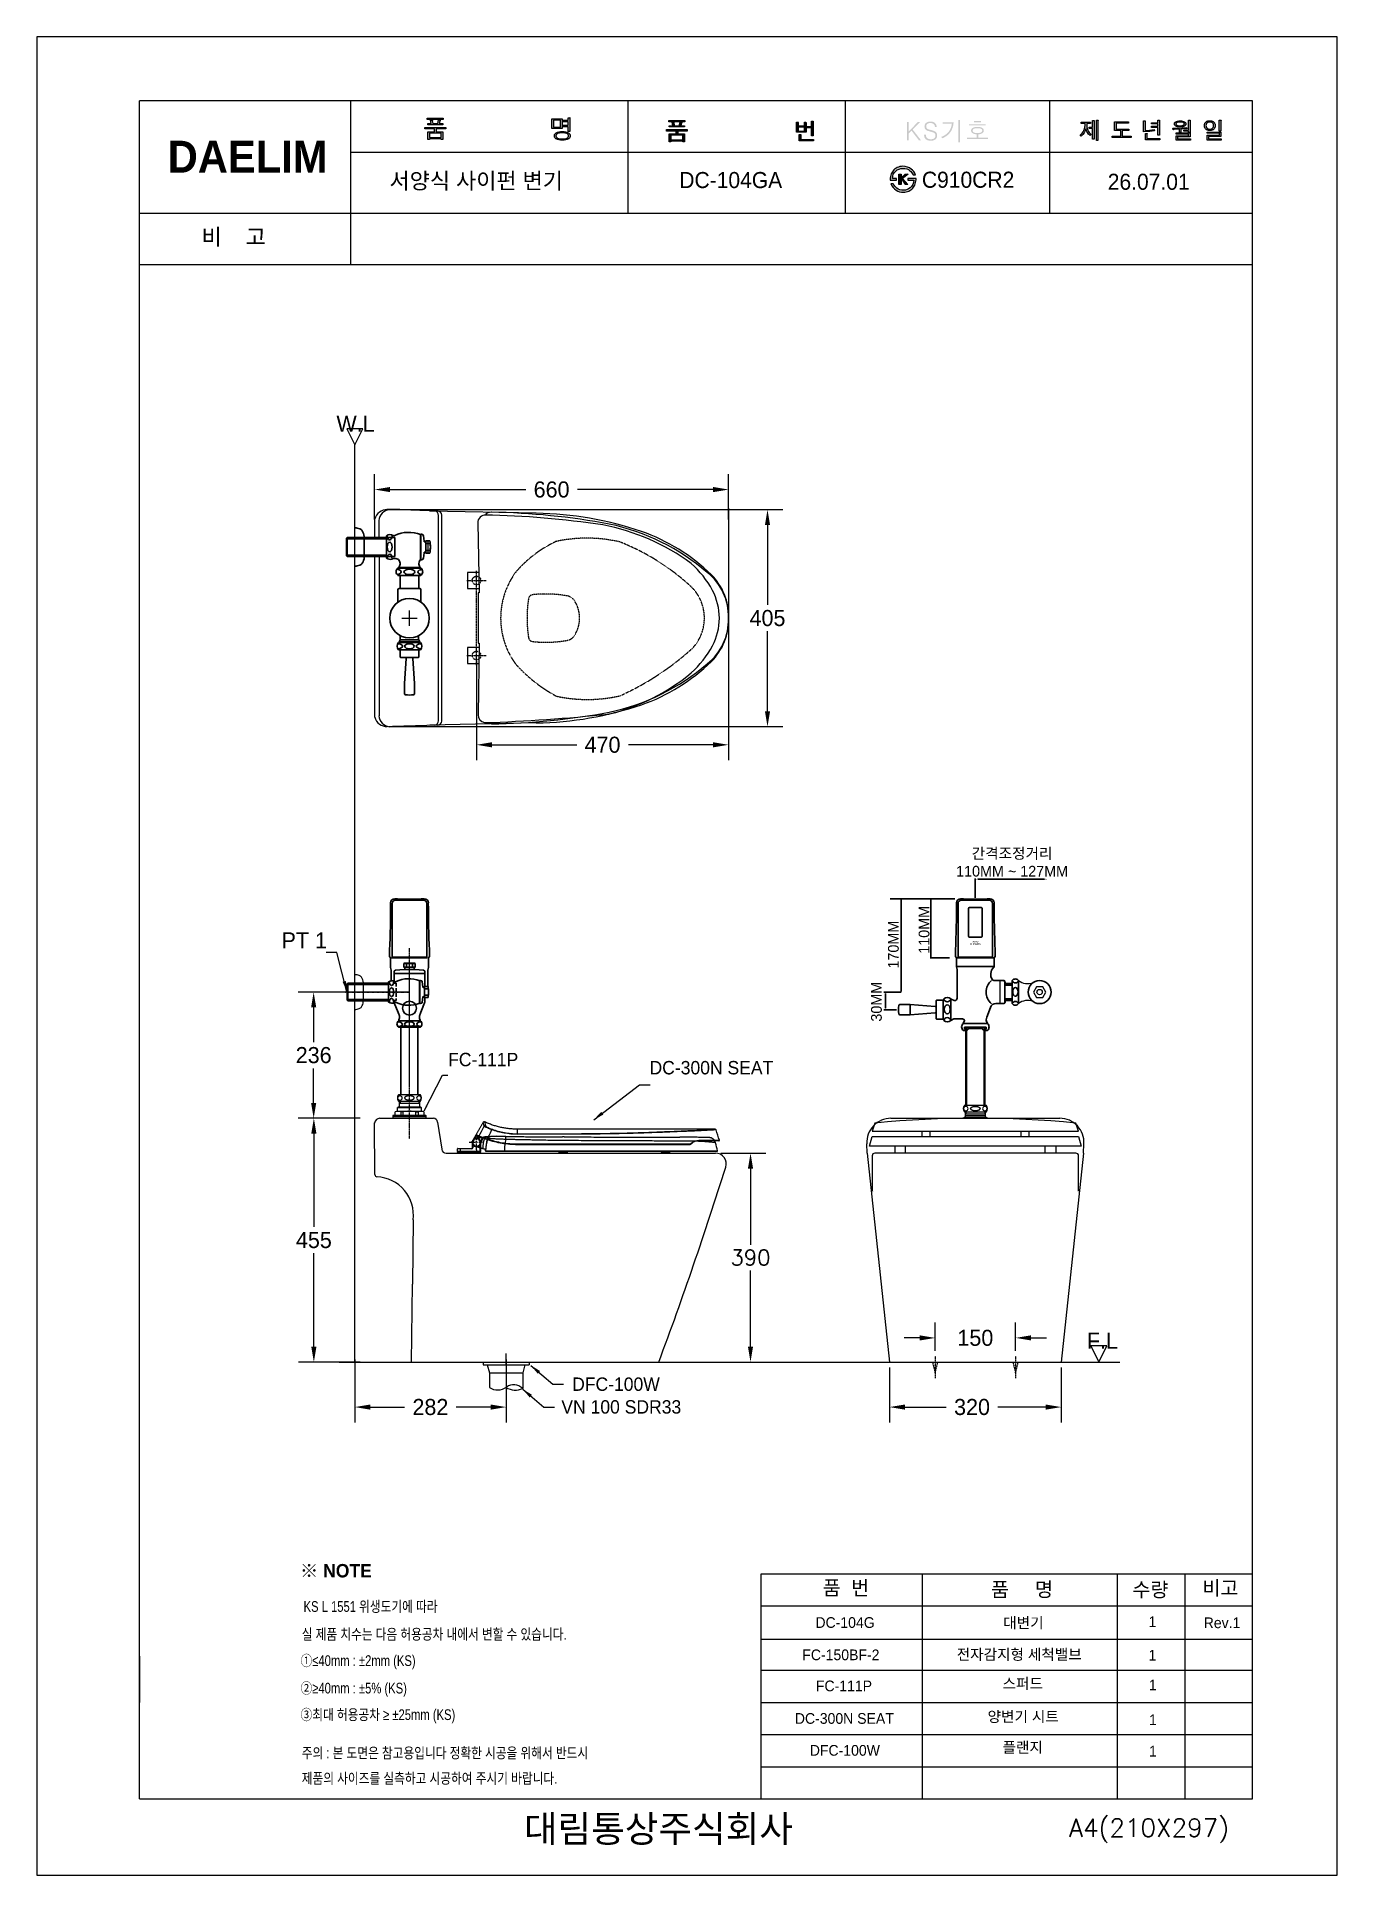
# Model space of a CAD drawing. Extents: x 63227 to 65653, y 58124 to 61555.
import ezdxf
from ezdxf.lldxf.tags import DXFTag

# ---------------------------------------------------------------- set-up
doc = ezdxf.new("R2010")
doc.units = 0
doc.header["$MEASUREMENT"] = 0
for name, pattern in [('BORDER', [18, 5, -2, 5, -2, 2, -2]), ('CENTER', [50.8, 31.75, -6.35, 6.35, -6.35]), ('DASHDOT', [1, 0.5, -0.25, 0, -0.25]), ('DASHED', [0.75, 0.5, -0.25]), ('HIDDEN', [9.525, 6.35, -3.175]), ('JIS_02_1.0', [2, 1, -1])]:
    doc.linetypes.add(name, pattern=pattern)
doc.layers.get('0').update_dxf_attribs({"linetype": 'CONTINUOUS'})
doc.layers.get('Defpoints').update_dxf_attribs({"linetype": 'CONTINUOUS'})
for name, color, linetype in [('001', 7, 'CONTINUOUS'), ('002', 7, 'CONTINUOUS'), ('1', 2, 'CONTINUOUS'), ('2', 2, 'CONTINUOUS'), ('BU', 7, 'CONTINUOUS'), ('CENTER', 1, 'CONTINUOUS'), ('CL', 2, 'CENTER'), ('D', 2, 'CONTINUOUS'), ('Dim', 4, 'CONTINUOUS'), ('DIM2', 7, 'CONTINUOUS'), ('HIDDEN', 3, 'HIDDEN'), ('LINE', 7, 'CONTINUOUS'), ('LINE @ 1 VP1', 7, 'CONTINUOUS'), ('LINE @ 1 VPModel', 7, 'CONTINUOUS'), ('MAIN', 7, 'CONTINUOUS'), ('POINT', 3, 'CONTINUOUS'), ('YA', 7, 'CONTINUOUS')]:
    doc.layers.add(name, color=color, linetype=linetype)
for name, color, linetype, lineweight in [('AM_6', 2, 'CONTINUOUS', 30), ('DWG', 7, 'CONTINUOUS', 25), ('Y', 202, 'CONTINUOUS', 35)]:
    doc.layers.add(name, color=color, linetype=linetype, lineweight=lineweight)
doc.styles.add('h', font='', dxfattribs={"height": 30})
doc.styles.add('MtXpl_', font='')
doc.styles.get("Standard").update_dxf_attribs({"font": 'txt.shx', "bigfont": 'ghs.shx'})
doc.styles.add('굴림', font='', dxfattribs={"height": 3.2})
doc.styles.add('스타일1', font='txt.shx', dxfattribs={"bigfont": 'ghs.shx'})
doc.styles.get('h').set_extended_font_data('Haansoft Batang')
doc.styles.get('MtXpl_').set_extended_font_data('Gulim', bold=True)
doc.styles.get('굴림').set_extended_font_data('Gulim')
tags = doc.linetypes.add('Amconstr', pattern=[9999, 9999, 0]).pattern_tags.tags
tags[6:7] = [DXFTag(74, 4), DXFTag(75, 0), DXFTag(340, '0'), DXFTag(46, 1.0), DXFTag(50, 0.0), DXFTag(44, 0.0), DXFTag(45, 0.0)]
tags[4:5] = [DXFTag(74, 4), DXFTag(75, 0), DXFTag(340, '0'), DXFTag(46, 1.0), DXFTag(50, 0.0), DXFTag(44, 0.0), DXFTag(45, 0.0)]
doc.dimstyles.new('SERIM', dxfattribs={"dimscale": 10, "dimtxt": 3, "dimasz": 2, "dimexe": 1, "dimexo": 1.5, "dimgap": 1, "dimtad": 1, "dimtoh": 1, "dimdec": 0, "dimdsep": 46, "dimtxsty": 'h', "dimcen": -0.3, "dimclrt": 2, "dimadec": 0, "dimazin": 0, "dimtfac": 1, "dimtdec": 0, "dimtmove": 1, "dimatfit": 3, "dimfxl": 0, "dimtolj": 1, "dimtzin": 0, "dimarcsym": 0})
doc.dimstyles.get("Standard").update_dxf_attribs({"dimtxt": 0.18, "dimasz": 0.18, "dimexe": 0.18, "dimexo": 0.0625, "dimgap": 0.09, "dimtad": 0, "dimtih": 1, "dimtoh": 1, "dimdec": 4, "dimzin": 0, "dimdsep": 46, "dimtxsty": 'Standard', "dimcen": 0.09, "dimadec": 0, "dimazin": 0, "dimtfac": 1, "dimtdec": 4, "dimtofl": 0, "dimtmove": 0, "dimatfit": 0, "dimfxl": 0, "dimtolj": 1, "dimtzin": 0, "dimarcsym": 0})
doc.dimstyles.new('Standard$0', dxfattribs={"dimtxt": 0.18, "dimasz": 0.18, "dimexe": 0.18, "dimexo": 0.0625, "dimgap": 0.09, "dimtad": 0, "dimtih": 1, "dimtoh": 1, "dimdec": 4, "dimzin": 0, "dimdsep": 46, "dimtxsty": 'Standard', "dimcen": 0.09, "dimadec": 0, "dimazin": 0, "dimtfac": 1, "dimtdec": 4, "dimtofl": 0, "dimtmove": 0, "dimatfit": 3, "dimfxl": 0, "dimtolj": 1, "dimtzin": 0, "dimarcsym": 0})

msp = doc.modelspace()

# ---------------------------------------------------------------- texts
at = {"color": 3, "style": '굴림', "width": 0.8}
for s, p in [('KS L 1551 위생도기에 따라', (63724.8, 58615.9)), ('실 제품 치수는 다음 허용공차 내에서 변할 수 있습니다.', (63721.4, 58564.2)), ('①≤40mm : ±2mm (KS)', (63719.2, 58514.9)), ('②≥40mm : ±5%%% (KS)', (63719.2, 58463.6)), ('③최대 허용공차 ≥ ±25mm (KS)', (63719.2, 58414.1))]:
    msp.add_text(s, height=20, dxfattribs=at).set_placement(p)
at = {"color": 1, "style": '굴림', "width": 0.8}
for s, p in [('주의 : 본 도면은 참고용입니다 정확한 시공을 위해서 반드시', (63721.4, 58342.7)), ('제품의 사이즈를 실측하고 시공하여 주시기 바랍니다.', (63721.4, 58295.3))]:
    msp.add_text(s, height=20, dxfattribs=at).set_placement(p)
at = {"color": 0, "linetype": 'ByBlock', "lineweight": 30, "insert": (65046.3, 60014.4), "char_height": 20, "attachment_point": 5, "style": 'h'}
msp.add_mtext('\\A1;{\\fGulim|b0|i0|c129|p50;간격조정거리}\\P110MM ~ 127MM', dxfattribs=at)
at = {"color": 0, "linetype": 'ByBlock', "lineweight": 30, "char_height": 20, "attachment_point": 5, "rotation": 90, "style": 'h'}
for s, insert in [('110MM', (64882.2, 59888.5)), ('170MM', (64825, 59860.9)), ('30MM', (64793.4, 59754.4))]:
    msp.add_mtext(s, dxfattribs=dict(at, insert=insert))
at = {"color": 0, "linetype": 'ByBlock', "lineweight": 30, "insert": (64920.2, 59867.9), "char_height": 2.753, "attachment_point": 1}
msp.add_mtext_dynamic_manual_height_columns('{\\fArial|b1|i0|c0|p34;\\W9.77858;     \\W1;AUTO\\P\\W8.99264;     \\W1;FLUSHING}', width=115.249, gutter_width=61.2, heights=[45.1], dxfattribs=at)
at = {"layer": '2', "style": 'MtXpl_'}
msp.add_text('※ NOTE', height=25, dxfattribs=at).set_placement((63718.1, 58680.2))
at = {"layer": 'AM_6', "color": 0, "style": 'h'}
for s, insert, char_height, attachment_point in [('PT 1', (63768.5, 59868.8), 30, 6), ('{\\fGulim|b0|i0|c129|p50;FC-111P}', (63994.4, 59646.3), 25, 4), ('{\\fGulim|b0|i0|c129|p50;DC-300N SEAT}', (64370.1, 59631.1), 25, 4), ('{\\fGulim|b0|i0|c129|p50;DFC-100W }', (64225.7, 59040.6), 25, 4), ('{\\f@Gulim|b0|i0|c129|p50;VN 100 SDR33}', (64205.6, 58998.2), 25, 4)]:
    msp.add_mtext(s, dxfattribs=dict(at, insert=insert, char_height=char_height, attachment_point=attachment_point))
at = {"layer": 'Dim', "color": 0, "attachment_point": 1}
for s, insert, char_height, width, style in [('{\\fGulim|b0|i0|c129|p50;서양식} {\\fGulim|b0|i0|c129|p50;사이펀} {\\fGulim|b0|i0|c129|p50;변기}', (63885.1, 61301.1), 30, 440.819, 'h'), ('{\\fGulim|b0|i0|c129|p50;DC-104GA}', (64425.6, 61302.5), 30, 440.819, 'h'), ('{\\fGulim|b0|i0|c129|p50;C910CR2}', (64878.1, 61303.1), 30, 440.819, 'h'), ('{\\fGulim|b0|i0|c129|p50;26.07.01}', (65224.7, 61299.3), 30, 440.819, 'h'), ('{\\fGulim|b0|i0|c129|p50;DC-104G}', (64679.5, 58606), 20, 132.31, '스타일1'), ('{\\fGulim|b0|i0|c129|p50; 대변기}', (65022.5, 58605.5), 20, 530.718, '스타일1'), ('{\\fGulim|b0|i0|c129|p50;FC-150BF-2}', (64655, 58545.7), 20, 132.31, '스타일1'), ('{\\fGulim|b0|i0|c129|p50; 전자감지형 세척밸브}', (64935.7, 58546.5), 20, 530.718, '스타일1'), ('{\\fGulim|b0|i0|c129|p50;FC-111P}', (64680.4, 58487.7), 20, 132.31, '스타일1'), ('{\\fGulim|b0|i0|c129|p50; 스퍼드}', (65021.2, 58492.2), 20, 530.718, '스타일1'), ('{\\fGulim|b0|i0|c129|p50;DC-300N SEAT}', (64641.1, 58427), 20, 207.964, '스타일1'), ('{\\fGulim|b0|i0|c129|p50;양변기 시트}', (65000.6, 58430.5), 20, 212, '스타일1'), ('{\\fGulim|b0|i0|c129|p50;DFC-100W}', (64669, 58367.5), 20, 132.31, '스타일1'), ('{\\fGulim|b0|i0|c129|p50; 플랜지}', (65021.2, 58373.2), 20, 530.718, '스타일1'), ('{\\fGulim|b0|i0|c129|p50;       대림통상주식회사\\P}', (64008.5, 58236.2), 50, 1090, '스타일1')]:
    msp.add_mtext(s, dxfattribs=dict(at, insert=insert, char_height=char_height, width=width, style=style))
for s, insert, char_height, style in [('{\\fGulim|b0|i0|c129|p50;비}    {\\fGulim|b0|i0|c129|p50;고}', (63534.6, 61196.4), 30, 'h'), ('{\\fGulim|b0|i0|c129|p50;품  번}', (64693.1, 58674), 26.746, '스타일1'), ('{\\fGulim|b0|i0|c129|p50;품     명}', (65006.9, 58671.1), 26.746, '스타일1'), ('{\\fGulim|b0|i0|c129|p50;수량}', (65270.8, 58670.6), 26.746, '스타일1'), ('{\\fGulim|b0|i0|c129|p50;비고}', (65401.3, 58673.8), 26.746, '스타일1'), ('{\\fGulim|b0|i0|c129|p50;1\\P}', (65300.7, 58607.5), 20, '스타일1'), ('{\\fGulim|b0|i0|c129|p50;Rev.1\\P}', (65403.7, 58605.5), 20, '스타일1'), ('{\\fGulim|b0|i0|c129|p50;1\\P}', (65300.7, 58544.9), 20, '스타일1'), ('{\\fGulim|b0|i0|c129|p50;1\\P}', (65301.6, 58489.5), 20, '스타일1'), ('{\\fGulim|b0|i0|c129|p50;1\\P}', (65301.7, 58424.5), 20, '스타일1'), ('{\\fGulim|b0|i0|c129|p50;1\\P}', (65301.7, 58366), 20, '스타일1')]:
    msp.add_mtext(s, dxfattribs=dict(at, insert=insert, char_height=char_height, style=style))
at = {"layer": 'DIM2', "color": 0, "char_height": 30, "attachment_point": 7, "line_spacing_factor": 0.963855, "style": 'h'}
for s, insert, width in [('W.L', (63786.1, 60818), 123.711), ('F.L', (65185.8, 59106.8), 105.541)]:
    msp.add_mtext(s, dxfattribs=dict(at, insert=insert, width=width))
at = {"layer": 'YA', "color": 7}
msp.add_text('A4(210X297)', height=33.819, dxfattribs=at).set_placement((65152.5, 58196.1))
at = {"layer": 'YA', "color": 7, "insert": (63471.4, 61360.8), "char_height": 59.437, "width": 290.871, "attachment_point": 1, "style": 'h'}
msp.add_mtext('{\\fHYGraphic-Medium|b1|i0|c129|p18;DAELIM}', dxfattribs=at)

# ---------------------------------------------------------------- blocks, each defined once
blk = doc.blocks.new('*D13')
at = {"layer": 'Defpoints', "color": 0}
for p in [(63873.9, 60672.6), (63874.3, 60267.7), (64590.1, 60267.7)]:
    blk.add_point(p, dxfattribs=at)
at = {"layer": 'Dim', "color": 0, "lineweight": -2}
for p, q in [((63883.9, 60672.6), (64618.9, 60672.6)), ((64590.1, 60643.8), (64590.1, 60494.7)), ((64590.1, 60296.5), (64590.1, 60445.5)), ((63884.3, 60267.7), (64618.9, 60267.7))]:
    blk.add_line(p, q, dxfattribs=at)
at = {"layer": 'Dim', "color": 0}
for points in [[(64585.3, 60643.8), (64594.9, 60643.8), (64590.1, 60672.6)], [(64585.3, 60296.5), (64594.9, 60296.5), (64590.1, 60267.7)]]:
    blk.add_solid(points, dxfattribs=at)
at = {"layer": 'Dim', "color": 0, "insert": (64590.1, 60470.1), "char_height": 30, "attachment_point": 5, "style": 'h'}
blk.add_mtext('\\A1;405', dxfattribs=at)
blk = doc.blocks.new('*D14')
at = {"layer": 'Defpoints', "color": 0}
for p in [(63820.3, 59096.5), (64102.5, 59096.5), (63820.3, 58998)]:
    blk.add_point(p, dxfattribs=at)
at = {"layer": 'Dim', "color": 0, "lineweight": -2}
for p, q in [((63820.3, 59086.5), (63820.3, 58969.2)), ((64102.5, 59086.5), (64102.5, 58969.2)), ((63849.1, 58998), (63913.2, 58998)), ((64073.7, 58998), (64009.6, 58998))]:
    blk.add_line(p, q, dxfattribs=at)
at = {"layer": 'Dim', "color": 0}
for points in [[(63849.1, 59002.8), (63849.1, 58993.2), (63820.3, 58998)], [(64073.7, 59002.8), (64073.7, 58993.2), (64102.5, 58998)]]:
    blk.add_solid(points, dxfattribs=at)
at = {"layer": 'Dim', "color": 0, "insert": (63961.4, 58998), "char_height": 30, "attachment_point": 5, "style": 'h'}
blk.add_mtext('\\A1;282', dxfattribs=at)
blk = doc.blocks.new('*D15')
at = {"layer": 'Defpoints', "color": 0}
for p in [(64517.4, 60416.2), (64047.4, 60400.3), (64517.4, 60233.7)]:
    blk.add_point(p, dxfattribs=at)
at = {"layer": 'Dim', "color": 0, "lineweight": -2}
for p, q in [((64047.4, 60390.3), (64047.4, 60204.9)), ((64517.4, 60406.2), (64517.4, 60204.9)), ((64076.2, 60233.7), (64234.3, 60233.7)), ((64488.6, 60233.7), (64330.6, 60233.7))]:
    blk.add_line(p, q, dxfattribs=at)
at = {"layer": 'Dim', "color": 0}
for points in [[(64076.2, 60238.5), (64076.2, 60228.9), (64047.4, 60233.7)], [(64488.6, 60238.5), (64488.6, 60228.9), (64517.4, 60233.7)]]:
    blk.add_solid(points, dxfattribs=at)
at = {"layer": 'Dim', "color": 0, "insert": (64282.4, 60233.7), "char_height": 30, "attachment_point": 5, "style": 'h'}
blk.add_mtext('\\A1;470', dxfattribs=at)
blk = doc.blocks.new('*D16')
at = {"layer": 'Defpoints', "color": 0}
for p in [(64817.8, 59082.1), (65137.7, 59082.1), (65137.7, 58998)]:
    blk.add_point(p, dxfattribs=at)
at = {"layer": 'Dim', "color": 0, "lineweight": -2}
for p, q in [((64817.8, 59072.1), (64817.8, 58969.2)), ((65137.7, 59072.1), (65137.7, 58969.2)), ((64846.6, 58998), (64923.4, 58998)), ((65108.9, 58998), (65019.8, 58998))]:
    blk.add_line(p, q, dxfattribs=at)
at = {"layer": 'Dim', "color": 0}
for points in [[(64846.6, 59002.8), (64846.6, 58993.2), (64817.8, 58998)], [(65108.9, 59002.8), (65108.9, 58993.2), (65137.7, 58998)]]:
    blk.add_solid(points, dxfattribs=at)
at = {"layer": 'Dim', "color": 0, "insert": (64971.6, 58998), "char_height": 30, "attachment_point": 5, "style": 'h'}
blk.add_mtext('\\A1;320', dxfattribs=at)
blk = doc.blocks.new('*D17')
at = {"layer": 'Defpoints', "color": 0}
for p in [(65052.8, 59127.1), (64902.8, 59093.2), (65052.8, 59093.2)]:
    blk.add_point(p, dxfattribs=at)
at = {"layer": 'Dim', "color": 0, "lineweight": -2}
for p, q in [((64902.8, 59103.2), (64902.8, 59155.9)), ((65052.8, 59103.2), (65052.8, 59155.9)), ((64874, 59127.1), (64845.2, 59127.1)), ((65081.6, 59127.1), (65110.4, 59127.1))]:
    blk.add_line(p, q, dxfattribs=at)
at = {"layer": 'Dim', "color": 0}
for points in [[(64874, 59131.9), (64874, 59122.3), (64902.8, 59127.1)], [(65081.6, 59131.9), (65081.6, 59122.3), (65052.8, 59127.1)]]:
    blk.add_solid(points, dxfattribs=at)
at = {"layer": 'Dim', "color": 0, "insert": (64977.8, 59127.1), "char_height": 30, "attachment_point": 5, "style": 'h'}
blk.add_mtext('\\A1;150', dxfattribs=at)
blk = doc.blocks.new('*D18')
at = {"layer": 'Defpoints', "color": 0}
for p in [(64517.4, 60710), (63857.4, 60644.1), (64517.4, 60644.1)]:
    blk.add_point(p, dxfattribs=at)
at = {"layer": 'Dim', "color": 0, "lineweight": -2}
for p, q in [((63857.4, 60654.1), (63857.4, 60738.8)), ((64517.4, 60654.1), (64517.4, 60738.8)), ((63886.2, 60710), (64139.3, 60710)), ((64488.6, 60710), (64235.6, 60710))]:
    blk.add_line(p, q, dxfattribs=at)
at = {"layer": 'Dim', "color": 0}
for points in [[(63886.2, 60714.8), (63886.2, 60705.2), (63857.4, 60710)], [(64488.6, 60714.8), (64488.6, 60705.2), (64517.4, 60710)]]:
    blk.add_solid(points, dxfattribs=at)
at = {"layer": 'Dim', "color": 0, "insert": (64187.4, 60710), "char_height": 30, "attachment_point": 5, "style": 'h'}
blk.add_mtext('\\A1;660', dxfattribs=at)
blk = doc.blocks.new('*D19')
at = {"layer": 'Defpoints', "color": 0}
for p in [(63761.8, 59772.4), (63743.6, 59536.8), (63761.8, 59536.8)]:
    blk.add_point(p, dxfattribs=at)
at = {"layer": 'Dim', "color": 0, "lineweight": -2}
for p, q in [((63751.8, 59772.4), (63714.8, 59772.4)), ((63743.6, 59743.6), (63743.6, 59679.2)), ((63743.6, 59565.6), (63743.6, 59630)), ((63751.8, 59536.8), (63714.8, 59536.8))]:
    blk.add_line(p, q, dxfattribs=at)
at = {"layer": 'Dim', "color": 0}
for points in [[(63738.8, 59743.6), (63748.4, 59743.6), (63743.6, 59772.4)], [(63738.8, 59565.6), (63748.4, 59565.6), (63743.6, 59536.8)]]:
    blk.add_solid(points, dxfattribs=at)
at = {"layer": 'Dim', "color": 0, "insert": (63743.6, 59654.6), "char_height": 30, "attachment_point": 5, "style": 'h'}
blk.add_mtext('\\A1;236', dxfattribs=at)
blk = doc.blocks.new('*D20')
at = {"layer": 'Defpoints', "color": 0}
for p in [(63840.5, 59536.8), (63744, 59082.1), (63840.5, 59082.1)]:
    blk.add_point(p, dxfattribs=at)
at = {"layer": 'Dim', "color": 0, "lineweight": -2}
for p, q in [((63830.5, 59536.8), (63715.2, 59536.8)), ((63744, 59508), (63744, 59334.1)), ((63744, 59110.9), (63744, 59284.9)), ((63830.5, 59082.1), (63715.2, 59082.1))]:
    blk.add_line(p, q, dxfattribs=at)
at = {"layer": 'Dim', "color": 0}
for points in [[(63739.2, 59508), (63748.8, 59508), (63744, 59536.8)], [(63739.2, 59110.9), (63748.8, 59110.9), (63744, 59082.1)]]:
    blk.add_solid(points, dxfattribs=at)
at = {"layer": 'Dim', "color": 0, "insert": (63744, 59309.5), "char_height": 30, "attachment_point": 5, "style": 'h'}
blk.add_mtext('\\A1;455', dxfattribs=at)
blk = doc.blocks.new('*D22')
at = {"layer": 'Defpoints', "color": 0}
for p in [(64493.1, 59471.8), (64493.1, 59082.1), (64558.4, 59082.1)]:
    blk.add_point(p, dxfattribs=at)
at = {"layer": 'Dim', "color": 0, "lineweight": -2}
for p, q in [((64503.1, 59471.8), (64587.2, 59471.8)), ((64558.4, 59443), (64558.4, 59301)), ((64558.4, 59110.9), (64558.4, 59253)), ((64503.1, 59082.1), (64587.2, 59082.1))]:
    blk.add_line(p, q, dxfattribs=at)
at = {"layer": 'Dim', "color": 0}
for points in [[(64553.6, 59443), (64563.2, 59443), (64558.4, 59471.8)], [(64553.6, 59110.9), (64563.2, 59110.9), (64558.4, 59082.1)]]:
    blk.add_solid(points, dxfattribs=at)
at = {"layer": 'Dim', "color": 0, "insert": (64558.4, 59277), "char_height": 28.8, "attachment_point": 5}
blk.add_mtext('\\A1;390', dxfattribs=at)
blk = doc.blocks.new('*U48')
at = {"layer": 'LINE @ 1 VP1', "linetype": 'Amconstr'}
h = blk.add_hatch(color=256, dxfattribs=at)
h.dxf.hatch_style = 1
h.paths.add_polyline_path([(64413.4, 61388.9), (64406.9, 61388.9), (64406.9, 61386.6), (64435.1, 61386.6), (64435.1, 61388.9), (64428.5, 61388.9), (64429.7, 61393.4), (64429.8, 61393.8), (64430.4, 61394.5), (64430.5, 61394.5), (64430.5, 61394.6), (64430.5, 61394.6), (64430.5, 61394.7), (64430.5, 61394.7), (64430.5, 61394.7), (64430.5, 61394.7), (64430.5, 61394.7), (64430.5, 61394.8), (64430.5, 61394.8), (64430.5, 61394.8), (64430.4, 61394.8), (64430.2, 61394.9), (64429.5, 61395), (64427.1, 61395.5), (64425.6, 61388.9), (64416.4, 61388.9), (64415.2, 61393.8), (64415.3, 61394.4), (64415.5, 61394.7), (64415.5, 61394.8), (64415.6, 61394.8), (64415.6, 61394.9), (64415.6, 61394.9), (64415.6, 61394.9), (64415.6, 61395), (64415.5, 61395), (64415.5, 61395), (64415.5, 61395), (64415.5, 61395), (64415.5, 61395.1), (64415.4, 61395.1), (64415.3, 61395.1), (64415.1, 61395.1), (64414.2, 61395.2), (64412, 61395.2)])
h.paths.add_polyline_path([(64401.5, 61381.6), (64401.5, 61379), (64419.5, 61379), (64419.5, 61373.5), (64406.9, 61373.5), (64406.9, 61358.8), (64410, 61358.8), (64410, 61360.1), (64432.1, 61360.1), (64432.1, 61358.8), (64435.2, 61358.8), (64435.2, 61373.5), (64422.6, 61373.5), (64422.6, 61379), (64440.5, 61379), (64440.5, 61381.6)])
h.paths.add_polyline_path([(64432.1, 61371), (64432.1, 61362.7), (64410, 61362.7), (64410, 61371)], flags=16)
at = {"layer": 'LINE @ 1 VPModel', "linetype": 'Amconstr'}
h = blk.add_hatch(color=256, dxfattribs=at)
h.dxf.hatch_style = 1
h.paths.add_polyline_path([(64413.4, 61388.9), (64406.9, 61388.9), (64406.9, 61386.6), (64435.1, 61386.6), (64435.1, 61388.9), (64428.5, 61388.9), (64429.7, 61393.4), (64429.8, 61393.8), (64430.4, 61394.5), (64430.5, 61394.5), (64430.5, 61394.6), (64430.5, 61394.6), (64430.5, 61394.7), (64430.5, 61394.7), (64430.5, 61394.7), (64430.5, 61394.7), (64430.5, 61394.7), (64430.5, 61394.8), (64430.5, 61394.8), (64430.5, 61394.8), (64430.4, 61394.8), (64430.2, 61394.9), (64429.5, 61395), (64427.1, 61395.5), (64425.6, 61388.9), (64416.4, 61388.9), (64415.2, 61393.8), (64415.3, 61394.4), (64415.5, 61394.7), (64415.5, 61394.8), (64415.6, 61394.8), (64415.6, 61394.9), (64415.6, 61394.9), (64415.6, 61394.9), (64415.6, 61395), (64415.5, 61395), (64415.5, 61395), (64415.5, 61395), (64415.5, 61395), (64415.5, 61395.1), (64415.4, 61395.1), (64415.3, 61395.1), (64415.1, 61395.1), (64414.2, 61395.2), (64412, 61395.2)])
h.paths.add_polyline_path([(64401.5, 61381.6), (64401.5, 61379), (64419.5, 61379), (64419.5, 61373.5), (64406.9, 61373.5), (64406.9, 61358.8), (64410, 61358.8), (64410, 61360.1), (64432.1, 61360.1), (64432.1, 61358.8), (64435.2, 61358.8), (64435.2, 61373.5), (64422.6, 61373.5), (64422.6, 61379), (64440.5, 61379), (64440.5, 61381.6)])
h.paths.add_polyline_path([(64432.1, 61371), (64432.1, 61362.7), (64410, 61362.7), (64410, 61371)], flags=16)
blk = doc.blocks.new('*U49')
at = {"layer": 'LINE @ 1 VP1', "linetype": 'Amconstr'}
h = blk.add_hatch(color=256, dxfattribs=at)
h.dxf.hatch_style = 1
h.paths.add_polyline_path([(64435.8, 61398.7), (64406.2, 61398.7), (64406.2, 61396.4), (64435.8, 61396.4)])
at = {"layer": 'LINE @ 1 VPModel', "linetype": 'Amconstr'}
h = blk.add_hatch(color=256, dxfattribs=at)
h.dxf.hatch_style = 1
h.paths.add_polyline_path([(64435.8, 61398.7), (64406.2, 61398.7), (64406.2, 61396.4), (64435.8, 61396.4)])
blk = doc.blocks.new('*U50')
at = {"layer": 'LINE @ 1 VP1', "linetype": 'Amconstr'}
h = blk.add_hatch(color=256, dxfattribs=at)
h.dxf.hatch_style = 1
h.paths.add_polyline_path([(64662, 61393.7), (64662, 61394.1), (64662.2, 61394.4), (64662.3, 61394.6), (64662.3, 61394.7), (64662.3, 61394.8), (64662.3, 61394.8), (64662.3, 61394.9), (64662.3, 61394.9), (64662.3, 61394.9), (64662.3, 61394.9), (64662.3, 61394.9), (64662.3, 61395), (64662.3, 61395), (64662.2, 61395), (64662.1, 61395.1), (64662, 61395.1), (64661.9, 61395.1), (64661, 61395.2), (64659.2, 61395.2), (64659.2, 61388.5), (64647.2, 61388.5), (64647.2, 61393.9), (64647.3, 61394.3), (64647.5, 61394.6), (64647.6, 61394.7), (64647.7, 61394.8), (64647.7, 61394.9), (64647.7, 61394.9), (64647.7, 61394.9), (64647.7, 61394.9), (64647.7, 61395), (64647.7, 61395), (64647.7, 61395), (64647.7, 61395), (64647.6, 61395), (64647.6, 61395.1), (64647.6, 61395.1), (64647.6, 61395.1), (64647.5, 61395.1), (64647.3, 61395.1), (64646.6, 61395.2), (64644.5, 61395.2), (64644.5, 61376.8), (64662, 61376.8), (64662, 61384.8), (64672.3, 61384.8), (64672.3, 61369.7), (64675.2, 61369.7), (64675.2, 61396), (64675.2, 61396.3), (64675.4, 61396.7), (64675.5, 61396.9), (64675.5, 61397), (64675.5, 61397.1), (64675.5, 61397.1), (64675.5, 61397.2), (64675.5, 61397.2), (64675.5, 61397.2), (64675.5, 61397.3), (64675.5, 61397.3), (64675.4, 61397.3), (64675.4, 61397.3), (64675.4, 61397.3), (64675.3, 61397.4), (64675.2, 61397.4), (64675, 61397.4), (64674.7, 61397.4), (64672.3, 61397.4), (64672.3, 61387.2), (64662, 61387.2)])
h.paths.add_polyline_path([(64659.2, 61386.3), (64659.2, 61379), (64647.2, 61379), (64647.2, 61386.3)], flags=16)
h.paths.add_polyline_path([(64652.3, 61372.1), (64652.2, 61371.9), (64652.1, 61371.7), (64652, 61371.3), (64652, 61363), (64676, 61363), (64676, 61360.7), (64649.2, 61360.7), (64649.2, 61372.6), (64651.3, 61372.6), (64652, 61372.5), (64652.2, 61372.5), (64652.3, 61372.4), (64652.4, 61372.3), (64652.3, 61372.3)])
at = {"layer": 'LINE @ 1 VPModel', "linetype": 'Amconstr'}
h = blk.add_hatch(color=256, dxfattribs=at)
h.dxf.hatch_style = 1
h.paths.add_polyline_path([(64662, 61393.7), (64662, 61394.1), (64662.2, 61394.4), (64662.3, 61394.6), (64662.3, 61394.7), (64662.3, 61394.8), (64662.3, 61394.8), (64662.3, 61394.9), (64662.3, 61394.9), (64662.3, 61394.9), (64662.3, 61394.9), (64662.3, 61394.9), (64662.3, 61395), (64662.3, 61395), (64662.2, 61395), (64662.1, 61395.1), (64662, 61395.1), (64661.9, 61395.1), (64661, 61395.2), (64659.2, 61395.2), (64659.2, 61388.5), (64647.2, 61388.5), (64647.2, 61393.9), (64647.3, 61394.3), (64647.5, 61394.6), (64647.6, 61394.7), (64647.7, 61394.8), (64647.7, 61394.9), (64647.7, 61394.9), (64647.7, 61394.9), (64647.7, 61394.9), (64647.7, 61395), (64647.7, 61395), (64647.7, 61395), (64647.7, 61395), (64647.6, 61395), (64647.6, 61395.1), (64647.6, 61395.1), (64647.6, 61395.1), (64647.5, 61395.1), (64647.3, 61395.1), (64646.6, 61395.2), (64644.5, 61395.2), (64644.5, 61376.8), (64662, 61376.8), (64662, 61384.8), (64672.3, 61384.8), (64672.3, 61369.7), (64675.2, 61369.7), (64675.2, 61396), (64675.2, 61396.3), (64675.4, 61396.7), (64675.5, 61396.9), (64675.5, 61397), (64675.5, 61397.1), (64675.5, 61397.1), (64675.5, 61397.2), (64675.5, 61397.2), (64675.5, 61397.2), (64675.5, 61397.3), (64675.5, 61397.3), (64675.4, 61397.3), (64675.4, 61397.3), (64675.4, 61397.3), (64675.3, 61397.4), (64675.2, 61397.4), (64675, 61397.4), (64674.7, 61397.4), (64672.3, 61397.4), (64672.3, 61387.2), (64662, 61387.2)])
h.paths.add_polyline_path([(64659.2, 61386.3), (64659.2, 61379), (64647.2, 61379), (64647.2, 61386.3)], flags=16)
h.paths.add_polyline_path([(64652.3, 61372.1), (64652.2, 61371.9), (64652.1, 61371.7), (64652, 61371.3), (64652, 61363), (64676, 61363), (64676, 61360.7), (64649.2, 61360.7), (64649.2, 61372.6), (64651.3, 61372.6), (64652, 61372.5), (64652.2, 61372.5), (64652.3, 61372.4), (64652.4, 61372.3), (64652.3, 61372.3)])
blk = doc.blocks.new('*U51')
at = {"layer": 'LINE @ 1 VP1', "linetype": 'Amconstr'}
h = blk.add_hatch(color=256, dxfattribs=at)
h.dxf.hatch_style = 1
h.paths.add_polyline_path([(64860.9, 61381.7), (64874.7, 61395.8), (64870.6, 61395.8), (64853.1, 61377.8), (64853.1, 61395.8), (64850, 61395.8), (64850, 61361.8), (64853.1, 61361.8), (64853.1, 61373.8), (64858.8, 61379.6), (64872.4, 61361.8), (64876.3, 61361.8)])
h.paths.add_polyline_path([(64887.2, 61384.1), (64887, 61384.5), (64886.7, 61384.9), (64886.6, 61385.3), (64886.4, 61385.8), (64886.3, 61386.3), (64886.2, 61387.5), (64886.2, 61388.2), (64886.3, 61388.9), (64886.5, 61389.6), (64886.7, 61390.2), (64887, 61390.8), (64887.3, 61391.3), (64887.7, 61391.8), (64888.2, 61392.2), (64888.7, 61392.6), (64889.3, 61392.9), (64890, 61393.2), (64890.7, 61393.5), (64892.2, 61393.8), (64894, 61393.9), (64895.9, 61393.8), (64897.5, 61393.4), (64898.2, 61393.1), (64898.9, 61392.8), (64899.5, 61392.4), (64900.1, 61391.9), (64900.6, 61391.4), (64901.1, 61390.8), (64901.5, 61390.2), (64901.8, 61389.5), (64902, 61388.8), (64902.2, 61388), (64902.3, 61386.3), (64905.6, 61386.3), (64905.4, 61388.7), (64905.1, 61389.7), (64904.8, 61390.7), (64904.4, 61391.6), (64903.8, 61392.4), (64903.2, 61393.2), (64902.5, 61393.9), (64901.7, 61394.6), (64900.9, 61395.1), (64899.9, 61395.6), (64898.9, 61396), (64896.7, 61396.5), (64894.2, 61396.6), (64891.7, 61396.5), (64889.5, 61396), (64888.5, 61395.7), (64887.6, 61395.2), (64886.7, 61394.7), (64885.9, 61394.1), (64885.2, 61393.5), (64884.6, 61392.8), (64884.1, 61392), (64883.7, 61391.2), (64883.4, 61390.4), (64883.1, 61389.5), (64883, 61388.5), (64882.9, 61387.5), (64883.1, 61385.7), (64883.3, 61384.8), (64883.5, 61384), (64883.8, 61383.3), (64884.2, 61382.6), (64884.7, 61382), (64885.2, 61381.5), (64885.8, 61381), (64886.4, 61380.6), (64888, 61379.7), (64892.3, 61378.3), (64895.5, 61377.5), (64899.2, 61376.3), (64900.5, 61375.7), (64901.1, 61375.4), (64901.5, 61375.1), (64902, 61374.6), (64902.3, 61374.2), (64902.7, 61373.7), (64902.9, 61373.1), (64903.1, 61372.5), (64903.3, 61371.8), (64903.4, 61370.3), (64903.4, 61369.6), (64903.3, 61368.8), (64903.1, 61368.2), (64902.8, 61367.5), (64902.5, 61367), (64902.1, 61366.4), (64901.7, 61365.9), (64901.1, 61365.5), (64900.6, 61365), (64899.9, 61364.6), (64899.2, 61364.3), (64898.5, 61364.1), (64896.8, 61363.7), (64894.9, 61363.6), (64892.7, 61363.8), (64890.9, 61364.2), (64890, 61364.5), (64889.2, 61364.9), (64888.5, 61365.3), (64887.9, 61365.9), (64887.3, 61366.5), (64886.8, 61367.1), (64886.4, 61367.8), (64886, 61368.5), (64885.8, 61369.3), (64885.6, 61370.2), (64885.4, 61372.1), (64882.2, 61372.1), (64882.2, 61371.8), (64882.4, 61369.4), (64882.6, 61368.2), (64883, 61367.2), (64883.5, 61366.2), (64884, 61365.3), (64884.7, 61364.5), (64885.4, 61363.7), (64886.3, 61363), (64887.2, 61362.5), (64888.3, 61362), (64889.4, 61361.6), (64892, 61361), (64894.9, 61360.9), (64897.4, 61361), (64899.7, 61361.5), (64900.7, 61361.9), (64901.7, 61362.4), (64902.6, 61362.9), (64903.4, 61363.5), (64904.1, 61364.2), (64904.8, 61365), (64905.3, 61365.8), (64905.8, 61366.6), (64906.1, 61367.5), (64906.3, 61368.5), (64906.5, 61369.6), (64906.5, 61370.6), (64906.4, 61372.6), (64906.2, 61373.5), (64905.9, 61374.3), (64905.5, 61375.1), (64905.1, 61375.8), (64904.6, 61376.5), (64904, 61377.1), (64903.3, 61377.6), (64902.6, 61378.1), (64900.8, 61379.1), (64898.5, 61379.9), (64895.9, 61380.7), (64891.9, 61381.6), (64890.5, 61382), (64889.3, 61382.5), (64888.3, 61383.1), (64887.9, 61383.4), (64887.6, 61383.7)])
h.paths.add_polyline_path([(64936.5, 61389.6), (64937.3, 61395.2), (64916.6, 61395.2), (64916.6, 61392.6), (64934, 61392.6), (64933.2, 61388.2), (64931.9, 61384.1), (64930, 61380.3), (64927.5, 61376.9), (64924.7, 61374.1), (64921.5, 61371.7), (64918, 61369.6), (64914.1, 61368), (64916.3, 61365.4), (64920.6, 61367.6), (64924.4, 61370), (64927.7, 61372.8), (64930.4, 61375.9), (64933.1, 61379.9), (64935.1, 61384.5)])
h.paths.add_polyline_path([(64948.9, 61397.7), (64949, 61398.3), (64949.2, 61398.7), (64949.3, 61398.9), (64949.4, 61399), (64949.4, 61399.1), (64949.4, 61399.1), (64949.4, 61399.2), (64949.4, 61399.2), (64949.4, 61399.2), (64949.4, 61399.2), (64949.4, 61399.2), (64949.4, 61399.2), (64949.4, 61399.2), (64949.4, 61399.3), (64949.3, 61399.3), (64949.3, 61399.3), (64949.2, 61399.3), (64948.9, 61399.4), (64948, 61399.4), (64945.8, 61399.4), (64945.8, 61358), (64948.9, 61358)])
h.paths.add_polyline_path([(64988.4, 61397.6), (64975, 61397.6), (64975, 61395.3), (64988.4, 61395.3)])
h.paths.add_polyline_path([(64997.3, 61391.7), (64966, 61391.7), (64966, 61389.3), (64997.3, 61389.3)])
h.paths.add_polyline_path([(64990.6, 61384.6), (64989.8, 61385.1), (64988.9, 61385.5), (64986.8, 61386.2), (64984.4, 61386.6), (64981.7, 61386.7), (64978.9, 61386.6), (64976.5, 61386.2), (64974.4, 61385.5), (64973.5, 61385.1), (64972.7, 61384.6), (64972, 61384.2), (64971.4, 61383.6), (64971, 61383.1), (64970.6, 61382.5), (64970.3, 61381.8), (64970, 61381.2), (64969.9, 61380.5), (64969.9, 61379.7), (64969.9, 61379), (64970, 61378.4), (64970.2, 61377.8), (64970.5, 61377.2), (64970.8, 61376.6), (64971.2, 61376.1), (64971.7, 61375.6), (64972.3, 61375.1), (64973, 61374.7), (64973.8, 61374.2), (64975.6, 61373.6), (64977.7, 61373.1), (64980.1, 61372.9), (64980.1, 61366.4), (64962.1, 61366.4), (64962.1, 61363.9), (65001.2, 61363.9), (65001.2, 61366.4), (64983.2, 61366.4), (64983.2, 61372.9), (64985.6, 61373.1), (64987.7, 61373.6), (64989.5, 61374.2), (64990.3, 61374.7), (64991, 61375.1), (64991.6, 61375.6), (64992.1, 61376.1), (64992.5, 61376.6), (64992.9, 61377.2), (64993.2, 61377.8), (64993.4, 61378.4), (64993.5, 61379), (64993.5, 61379.7), (64993.5, 61380.5), (64993.3, 61381.2), (64993.1, 61381.8), (64992.8, 61382.5), (64992.4, 61383.1), (64991.9, 61383.6), (64991.3, 61384.2)])
h.paths.add_polyline_path([(64977.7, 61384), (64979.6, 61384.2), (64981.7, 61384.3), (64983.8, 61384.2), (64985.6, 61384), (64987.1, 61383.6), (64987.8, 61383.4), (64988.4, 61383.1), (64988.9, 61382.8), (64989.3, 61382.5), (64989.7, 61382.1), (64990, 61381.7), (64990.2, 61381.2), (64990.4, 61380.8), (64990.5, 61380.3), (64990.6, 61379.7), (64990.5, 61379.2), (64990.4, 61378.7), (64990.2, 61378.3), (64990, 61377.8), (64989.7, 61377.4), (64989.3, 61377.1), (64988.9, 61376.7), (64988.4, 61376.4), (64987.8, 61376.1), (64987.1, 61375.9), (64985.6, 61375.5), (64983.8, 61375.2), (64981.7, 61375.2), (64979.6, 61375.2), (64977.7, 61375.5), (64976.2, 61375.9), (64975.5, 61376.1), (64974.9, 61376.4), (64974.4, 61376.7), (64974, 61377.1), (64973.6, 61377.4), (64973.3, 61377.8), (64973.1, 61378.3), (64973, 61378.7), (64972.9, 61379.2), (64972.8, 61379.7), (64972.9, 61380.3), (64973, 61380.8), (64973.1, 61381.2), (64973.3, 61381.7), (64973.6, 61382.1), (64974, 61382.5), (64974.4, 61382.8), (64974.9, 61383.1), (64975.5, 61383.4), (64976.2, 61383.6)], flags=16)
h.paths.add_polyline_path([(65192.4, 61395.3), (65175.1, 61395.3), (65175.1, 61393), (65182.9, 61393), (65182.7, 61389.4), (65182.2, 61386.1), (65181.3, 61382.9), (65180.1, 61379.9), (65178.7, 61377.3), (65177.1, 61375.1), (65175.2, 61373.2), (65173.2, 61371.7), (65175.1, 61369.5), (65178.1, 61372.5), (65180.5, 61375.7), (65182.5, 61379.2), (65183.9, 61382.9), (65184.2, 61381.3), (65184.8, 61379.7), (65185.7, 61377.9), (65186.8, 61376.1), (65189.1, 61373.2), (65191.7, 61370.7), (65193.8, 61372.8), (65191.8, 61374.2), (65190.1, 61376), (65188.6, 61378.1), (65187.3, 61380.5), (65186.3, 61383.4), (65185.6, 61386.5), (65185.5, 61389.7), (65185.7, 61393), (65192.4, 61393)])
h.paths.add_polyline_path([(65199.2, 61397), (65199.3, 61397.5), (65199.4, 61397.8), (65199.5, 61398), (65199.6, 61398.1), (65199.6, 61398.2), (65199.6, 61398.2), (65199.6, 61398.2), (65199.6, 61398.3), (65199.6, 61398.3), (65199.6, 61398.3), (65199.6, 61398.3), (65199.5, 61398.3), (65199.5, 61398.3), (65199.4, 61398.4), (65199.1, 61398.4), (65198.4, 61398.5), (65196.3, 61398.5), (65196.3, 61386), (65189.9, 61386), (65189.9, 61383.8), (65196.3, 61383.8), (65196.3, 61363.6), (65199.2, 61363.6)])
h.paths.add_polyline_path([(65206.3, 61397.9), (65206.4, 61398.2), (65206.5, 61398.4), (65206.6, 61398.6), (65206.7, 61398.8), (65206.7, 61398.9), (65206.7, 61398.9), (65206.7, 61398.9), (65206.7, 61399), (65206.7, 61399), (65206.7, 61399), (65206.7, 61399), (65206.7, 61399), (65206.6, 61399), (65206.6, 61399), (65206.6, 61399.1), (65206.5, 61399.1), (65206.4, 61399.1), (65206.1, 61399.1), (65205.7, 61399.2), (65203.5, 61399.2), (65203.5, 61361.5), (65206.3, 61361.5)])
h.paths.add_polyline_path([(65263.3, 61396.1), (65237.6, 61396.1), (65237.6, 61380), (65249, 61380), (65249, 61369.2), (65232.7, 61369.2), (65232.7, 61366.9), (65268.2, 61366.9), (65268.2, 61369.2), (65251.9, 61369.2), (65251.9, 61380), (65263.9, 61380), (65263.9, 61382.4), (65240.4, 61382.4), (65240.4, 61393.8), (65263.3, 61393.8)])
h.paths.add_polyline_path([(65294.5, 61396.4), (65294.6, 61397), (65294.8, 61397.4), (65294.8, 61397.6), (65294.9, 61397.7), (65294.9, 61397.8), (65294.9, 61397.9), (65294.9, 61397.9), (65294.9, 61398), (65294.9, 61398), (65294.8, 61398), (65294.8, 61398), (65294.8, 61398), (65294.8, 61398.1), (65294.7, 61398.1), (65294.6, 61398.1), (65294.5, 61398.2), (65294.4, 61398.2), (65293.5, 61398.3), (65291.7, 61398.3), (65291.7, 61377.7), (65303.3, 61378.2), (65311.7, 61379.5), (65311.4, 61382), (65302.7, 61380.4), (65294.5, 61380)])
h.paths.add_polyline_path([(65321, 61397.9), (65321.1, 61398.2), (65321.2, 61398.5), (65321.3, 61398.7), (65321.3, 61398.8), (65321.3, 61398.9), (65321.3, 61398.9), (65321.3, 61398.9), (65321.3, 61398.9), (65321.3, 61399), (65321.3, 61399), (65321.3, 61399), (65321.3, 61399), (65321.3, 61399), (65321.2, 61399), (65321.2, 61399.1), (65321.1, 61399.1), (65321, 61399.1), (65320.8, 61399.1), (65320.4, 61399.2), (65318.2, 61399.2), (65318.2, 61394.4), (65306.3, 61394.4), (65306.3, 61392.1), (65318.2, 61392.1), (65318.2, 61388.1), (65306.3, 61388.1), (65306.3, 61385.7), (65318.2, 61385.7), (65318.2, 61371.4), (65321, 61371.4)])
h.paths.add_polyline_path([(65297.9, 61373.1), (65297.9, 61373.4), (65298, 61373.7), (65298.1, 61373.9), (65298.2, 61374), (65298.2, 61374), (65298.2, 61374.1), (65298.2, 61374.1), (65298.2, 61374.1), (65298.2, 61374.1), (65298.2, 61374.1), (65298.2, 61374.1), (65298.2, 61374.2), (65298.1, 61374.2), (65298, 61374.2), (65298, 61374.3), (65297.8, 61374.3), (65297.2, 61374.3), (65295.1, 61374.3), (65295.1, 61362.5), (65321.9, 61362.5), (65321.9, 61364.8), (65297.9, 61364.8)])
h.paths.add_polyline_path([(65369.8, 61390.1), (65370.1, 61390.6), (65370.3, 61391.1), (65370.4, 61391.7), (65370.5, 61392.2), (65370.4, 61392.8), (65370.3, 61393.4), (65370.1, 61394), (65369.8, 61394.5), (65369.4, 61394.9), (65369, 61395.4), (65368.4, 61395.8), (65367.8, 61396.2), (65366.2, 61397), (65364.3, 61397.5), (65362.2, 61397.8), (65359.7, 61397.9), (65357.3, 61397.8), (65355.1, 61397.5), (65353.2, 61397), (65351.6, 61396.2), (65351, 61395.8), (65350.5, 61395.4), (65350, 61394.9), (65349.6, 61394.5), (65349.4, 61394), (65349.2, 61393.4), (65349, 61392.8), (65349, 61392.2), (65349, 61391.7), (65349.2, 61391.1), (65349.4, 61390.6), (65349.6, 61390.1), (65350, 61389.6), (65350.5, 61389.2), (65351, 61388.7), (65351.6, 61388.3), (65352.4, 61387.9), (65353.2, 61387.6), (65355.1, 61387), (65357.3, 61386.7), (65359.7, 61386.6), (65362.2, 61386.7), (65364.3, 61387), (65366.2, 61387.6), (65367, 61387.9), (65367.8, 61388.3), (65368.4, 61388.7), (65369, 61389.2), (65369.4, 61389.6)])
h.paths.add_polyline_path([(65366.5, 61390.3), (65366.1, 61390), (65365.6, 61389.8), (65364.5, 61389.4), (65363.1, 61389), (65359.7, 61388.8), (65356.3, 61389), (65355, 61389.4), (65353.8, 61389.8), (65353.3, 61390), (65352.9, 61390.3), (65352.6, 61390.6), (65352.3, 61390.9), (65352.1, 61391.2), (65351.9, 61391.5), (65351.9, 61391.7), (65351.9, 61391.9), (65351.8, 61392.2), (65351.9, 61392.6), (65351.9, 61393), (65352.1, 61393.3), (65352.3, 61393.7), (65352.6, 61394), (65352.9, 61394.2), (65353.3, 61394.5), (65353.8, 61394.7), (65355, 61395.2), (65356.3, 61395.5), (65359.7, 61395.8), (65363.1, 61395.5), (65364.5, 61395.2), (65365.6, 61394.7), (65366.1, 61394.5), (65366.5, 61394.2), (65366.9, 61394), (65367.1, 61393.7), (65367.4, 61393.3), (65367.5, 61393), (65367.6, 61392.8), (65367.6, 61392.6), (65367.6, 61392.2), (65367.6, 61391.9), (65367.6, 61391.7), (65367.5, 61391.5), (65367.5, 61391.4), (65367.4, 61391.2), (65367.1, 61390.9), (65366.9, 61390.6)], flags=16)
h.paths.add_polyline_path([(65372.1, 61383.3), (65371.8, 61385.6), (65356.9, 61384.5), (65346.3, 61384.3), (65346.6, 61382.3), (65346.7, 61381.9), (65346.8, 61381.6), (65346.8, 61381.5), (65346.9, 61381.4), (65346.9, 61381.4), (65346.9, 61381.3), (65347, 61381.3), (65347, 61381.3), (65347, 61381.3), (65347, 61381.3), (65347, 61381.3), (65347, 61381.3), (65347, 61381.3), (65347.1, 61381.3), (65347.1, 61381.3), (65347.2, 61381.4), (65347.3, 61381.5), (65347.4, 61381.6), (65347.7, 61381.9), (65348.1, 61382), (65358.4, 61382.3), (65358.4, 61376.4), (65361.2, 61376.4), (65361.2, 61382.4), (65366.6, 61382.8)])
at = {"layer": 'LINE @ 1 VPModel', "linetype": 'Amconstr'}
h = blk.add_hatch(color=256, dxfattribs=at)
h.dxf.hatch_style = 1
h.paths.add_polyline_path([(64860.9, 61381.7), (64874.7, 61395.8), (64870.6, 61395.8), (64853.1, 61377.8), (64853.1, 61395.8), (64850, 61395.8), (64850, 61361.8), (64853.1, 61361.8), (64853.1, 61373.8), (64858.8, 61379.6), (64872.4, 61361.8), (64876.3, 61361.8)])
h.paths.add_polyline_path([(64887.2, 61384.1), (64887, 61384.5), (64886.7, 61384.9), (64886.6, 61385.3), (64886.4, 61385.8), (64886.3, 61386.3), (64886.2, 61387.5), (64886.2, 61388.2), (64886.3, 61388.9), (64886.5, 61389.6), (64886.7, 61390.2), (64887, 61390.8), (64887.3, 61391.3), (64887.7, 61391.8), (64888.2, 61392.2), (64888.7, 61392.6), (64889.3, 61392.9), (64890, 61393.2), (64890.7, 61393.5), (64892.2, 61393.8), (64894, 61393.9), (64895.9, 61393.8), (64897.5, 61393.4), (64898.2, 61393.1), (64898.9, 61392.8), (64899.5, 61392.4), (64900.1, 61391.9), (64900.6, 61391.4), (64901.1, 61390.8), (64901.5, 61390.2), (64901.8, 61389.5), (64902, 61388.8), (64902.2, 61388), (64902.3, 61386.3), (64905.6, 61386.3), (64905.4, 61388.7), (64905.1, 61389.7), (64904.8, 61390.7), (64904.4, 61391.6), (64903.8, 61392.4), (64903.2, 61393.2), (64902.5, 61393.9), (64901.7, 61394.6), (64900.9, 61395.1), (64899.9, 61395.6), (64898.9, 61396), (64896.7, 61396.5), (64894.2, 61396.6), (64891.7, 61396.5), (64889.5, 61396), (64888.5, 61395.7), (64887.6, 61395.2), (64886.7, 61394.7), (64885.9, 61394.1), (64885.2, 61393.5), (64884.6, 61392.8), (64884.1, 61392), (64883.7, 61391.2), (64883.4, 61390.4), (64883.1, 61389.5), (64883, 61388.5), (64882.9, 61387.5), (64883.1, 61385.7), (64883.3, 61384.8), (64883.5, 61384), (64883.8, 61383.3), (64884.2, 61382.6), (64884.7, 61382), (64885.2, 61381.5), (64885.8, 61381), (64886.4, 61380.6), (64888, 61379.7), (64892.3, 61378.3), (64895.5, 61377.5), (64899.2, 61376.3), (64900.5, 61375.7), (64901.1, 61375.4), (64901.5, 61375.1), (64902, 61374.6), (64902.3, 61374.2), (64902.7, 61373.7), (64902.9, 61373.1), (64903.1, 61372.5), (64903.3, 61371.8), (64903.4, 61370.3), (64903.4, 61369.6), (64903.3, 61368.8), (64903.1, 61368.2), (64902.8, 61367.5), (64902.5, 61367), (64902.1, 61366.4), (64901.7, 61365.9), (64901.1, 61365.5), (64900.6, 61365), (64899.9, 61364.6), (64899.2, 61364.3), (64898.5, 61364.1), (64896.8, 61363.7), (64894.9, 61363.6), (64892.7, 61363.8), (64890.9, 61364.2), (64890, 61364.5), (64889.2, 61364.9), (64888.5, 61365.3), (64887.9, 61365.9), (64887.3, 61366.5), (64886.8, 61367.1), (64886.4, 61367.8), (64886, 61368.5), (64885.8, 61369.3), (64885.6, 61370.2), (64885.4, 61372.1), (64882.2, 61372.1), (64882.2, 61371.8), (64882.4, 61369.4), (64882.6, 61368.2), (64883, 61367.2), (64883.5, 61366.2), (64884, 61365.3), (64884.7, 61364.5), (64885.4, 61363.7), (64886.3, 61363), (64887.2, 61362.5), (64888.3, 61362), (64889.4, 61361.6), (64892, 61361), (64894.9, 61360.9), (64897.4, 61361), (64899.7, 61361.5), (64900.7, 61361.9), (64901.7, 61362.4), (64902.6, 61362.9), (64903.4, 61363.5), (64904.1, 61364.2), (64904.8, 61365), (64905.3, 61365.8), (64905.8, 61366.6), (64906.1, 61367.5), (64906.3, 61368.5), (64906.5, 61369.6), (64906.5, 61370.6), (64906.4, 61372.6), (64906.2, 61373.5), (64905.9, 61374.3), (64905.5, 61375.1), (64905.1, 61375.8), (64904.6, 61376.5), (64904, 61377.1), (64903.3, 61377.6), (64902.6, 61378.1), (64900.8, 61379.1), (64898.5, 61379.9), (64895.9, 61380.7), (64891.9, 61381.6), (64890.5, 61382), (64889.3, 61382.5), (64888.3, 61383.1), (64887.9, 61383.4), (64887.6, 61383.7)])
h.paths.add_polyline_path([(64936.5, 61389.6), (64937.3, 61395.2), (64916.6, 61395.2), (64916.6, 61392.6), (64934, 61392.6), (64933.2, 61388.2), (64931.9, 61384.1), (64930, 61380.3), (64927.5, 61376.9), (64924.7, 61374.1), (64921.5, 61371.7), (64918, 61369.6), (64914.1, 61368), (64916.3, 61365.4), (64920.6, 61367.6), (64924.4, 61370), (64927.7, 61372.8), (64930.4, 61375.9), (64933.1, 61379.9), (64935.1, 61384.5)])
h.paths.add_polyline_path([(64948.9, 61397.7), (64949, 61398.3), (64949.2, 61398.7), (64949.3, 61398.9), (64949.4, 61399), (64949.4, 61399.1), (64949.4, 61399.1), (64949.4, 61399.2), (64949.4, 61399.2), (64949.4, 61399.2), (64949.4, 61399.2), (64949.4, 61399.2), (64949.4, 61399.2), (64949.4, 61399.2), (64949.4, 61399.3), (64949.3, 61399.3), (64949.3, 61399.3), (64949.2, 61399.3), (64948.9, 61399.4), (64948, 61399.4), (64945.8, 61399.4), (64945.8, 61358), (64948.9, 61358)])
h.paths.add_polyline_path([(64988.4, 61397.6), (64975, 61397.6), (64975, 61395.3), (64988.4, 61395.3)])
h.paths.add_polyline_path([(64997.3, 61391.7), (64966, 61391.7), (64966, 61389.3), (64997.3, 61389.3)])
h.paths.add_polyline_path([(64990.6, 61384.6), (64989.8, 61385.1), (64988.9, 61385.5), (64986.8, 61386.2), (64984.4, 61386.6), (64981.7, 61386.7), (64978.9, 61386.6), (64976.5, 61386.2), (64974.4, 61385.5), (64973.5, 61385.1), (64972.7, 61384.6), (64972, 61384.2), (64971.4, 61383.6), (64971, 61383.1), (64970.6, 61382.5), (64970.3, 61381.8), (64970, 61381.2), (64969.9, 61380.5), (64969.9, 61379.7), (64969.9, 61379), (64970, 61378.4), (64970.2, 61377.8), (64970.5, 61377.2), (64970.8, 61376.6), (64971.2, 61376.1), (64971.7, 61375.6), (64972.3, 61375.1), (64973, 61374.7), (64973.8, 61374.2), (64975.6, 61373.6), (64977.7, 61373.1), (64980.1, 61372.9), (64980.1, 61366.4), (64962.1, 61366.4), (64962.1, 61363.9), (65001.2, 61363.9), (65001.2, 61366.4), (64983.2, 61366.4), (64983.2, 61372.9), (64985.6, 61373.1), (64987.7, 61373.6), (64989.5, 61374.2), (64990.3, 61374.7), (64991, 61375.1), (64991.6, 61375.6), (64992.1, 61376.1), (64992.5, 61376.6), (64992.9, 61377.2), (64993.2, 61377.8), (64993.4, 61378.4), (64993.5, 61379), (64993.5, 61379.7), (64993.5, 61380.5), (64993.3, 61381.2), (64993.1, 61381.8), (64992.8, 61382.5), (64992.4, 61383.1), (64991.9, 61383.6), (64991.3, 61384.2)])
h.paths.add_polyline_path([(64977.7, 61384), (64979.6, 61384.2), (64981.7, 61384.3), (64983.8, 61384.2), (64985.6, 61384), (64987.1, 61383.6), (64987.8, 61383.4), (64988.4, 61383.1), (64988.9, 61382.8), (64989.3, 61382.5), (64989.7, 61382.1), (64990, 61381.7), (64990.2, 61381.2), (64990.4, 61380.8), (64990.5, 61380.3), (64990.6, 61379.7), (64990.5, 61379.2), (64990.4, 61378.7), (64990.2, 61378.3), (64990, 61377.8), (64989.7, 61377.4), (64989.3, 61377.1), (64988.9, 61376.7), (64988.4, 61376.4), (64987.8, 61376.1), (64987.1, 61375.9), (64985.6, 61375.5), (64983.8, 61375.2), (64981.7, 61375.2), (64979.6, 61375.2), (64977.7, 61375.5), (64976.2, 61375.9), (64975.5, 61376.1), (64974.9, 61376.4), (64974.4, 61376.7), (64974, 61377.1), (64973.6, 61377.4), (64973.3, 61377.8), (64973.1, 61378.3), (64973, 61378.7), (64972.9, 61379.2), (64972.8, 61379.7), (64972.9, 61380.3), (64973, 61380.8), (64973.1, 61381.2), (64973.3, 61381.7), (64973.6, 61382.1), (64974, 61382.5), (64974.4, 61382.8), (64974.9, 61383.1), (64975.5, 61383.4), (64976.2, 61383.6)], flags=16)
h.paths.add_polyline_path([(65192.4, 61395.3), (65175.1, 61395.3), (65175.1, 61393), (65182.9, 61393), (65182.7, 61389.4), (65182.2, 61386.1), (65181.3, 61382.9), (65180.1, 61379.9), (65178.7, 61377.3), (65177.1, 61375.1), (65175.2, 61373.2), (65173.2, 61371.7), (65175.1, 61369.5), (65178.1, 61372.5), (65180.5, 61375.7), (65182.5, 61379.2), (65183.9, 61382.9), (65184.2, 61381.3), (65184.8, 61379.7), (65185.7, 61377.9), (65186.8, 61376.1), (65189.1, 61373.2), (65191.7, 61370.7), (65193.8, 61372.8), (65191.8, 61374.2), (65190.1, 61376), (65188.6, 61378.1), (65187.3, 61380.5), (65186.3, 61383.4), (65185.6, 61386.5), (65185.5, 61389.7), (65185.7, 61393), (65192.4, 61393)])
h.paths.add_polyline_path([(65199.2, 61397), (65199.3, 61397.5), (65199.4, 61397.8), (65199.5, 61398), (65199.6, 61398.1), (65199.6, 61398.2), (65199.6, 61398.2), (65199.6, 61398.2), (65199.6, 61398.3), (65199.6, 61398.3), (65199.6, 61398.3), (65199.6, 61398.3), (65199.5, 61398.3), (65199.5, 61398.3), (65199.4, 61398.4), (65199.1, 61398.4), (65198.4, 61398.5), (65196.3, 61398.5), (65196.3, 61386), (65189.9, 61386), (65189.9, 61383.8), (65196.3, 61383.8), (65196.3, 61363.6), (65199.2, 61363.6)])
h.paths.add_polyline_path([(65206.3, 61397.9), (65206.4, 61398.2), (65206.5, 61398.4), (65206.6, 61398.6), (65206.7, 61398.8), (65206.7, 61398.9), (65206.7, 61398.9), (65206.7, 61398.9), (65206.7, 61399), (65206.7, 61399), (65206.7, 61399), (65206.7, 61399), (65206.7, 61399), (65206.6, 61399), (65206.6, 61399), (65206.6, 61399.1), (65206.5, 61399.1), (65206.4, 61399.1), (65206.1, 61399.1), (65205.7, 61399.2), (65203.5, 61399.2), (65203.5, 61361.5), (65206.3, 61361.5)])
h.paths.add_polyline_path([(65263.3, 61396.1), (65237.6, 61396.1), (65237.6, 61380), (65249, 61380), (65249, 61369.2), (65232.7, 61369.2), (65232.7, 61366.9), (65268.2, 61366.9), (65268.2, 61369.2), (65251.9, 61369.2), (65251.9, 61380), (65263.9, 61380), (65263.9, 61382.4), (65240.4, 61382.4), (65240.4, 61393.8), (65263.3, 61393.8)])
h.paths.add_polyline_path([(65294.5, 61396.4), (65294.6, 61397), (65294.8, 61397.4), (65294.8, 61397.6), (65294.9, 61397.7), (65294.9, 61397.8), (65294.9, 61397.9), (65294.9, 61397.9), (65294.9, 61398), (65294.9, 61398), (65294.8, 61398), (65294.8, 61398), (65294.8, 61398), (65294.8, 61398.1), (65294.7, 61398.1), (65294.6, 61398.1), (65294.5, 61398.2), (65294.4, 61398.2), (65293.5, 61398.3), (65291.7, 61398.3), (65291.7, 61377.7), (65303.3, 61378.2), (65311.7, 61379.5), (65311.4, 61382), (65302.7, 61380.4), (65294.5, 61380)])
h.paths.add_polyline_path([(65321, 61397.9), (65321.1, 61398.2), (65321.2, 61398.5), (65321.3, 61398.7), (65321.3, 61398.8), (65321.3, 61398.9), (65321.3, 61398.9), (65321.3, 61398.9), (65321.3, 61398.9), (65321.3, 61399), (65321.3, 61399), (65321.3, 61399), (65321.3, 61399), (65321.3, 61399), (65321.2, 61399), (65321.2, 61399.1), (65321.1, 61399.1), (65321, 61399.1), (65320.8, 61399.1), (65320.4, 61399.2), (65318.2, 61399.2), (65318.2, 61394.4), (65306.3, 61394.4), (65306.3, 61392.1), (65318.2, 61392.1), (65318.2, 61388.1), (65306.3, 61388.1), (65306.3, 61385.7), (65318.2, 61385.7), (65318.2, 61371.4), (65321, 61371.4)])
h.paths.add_polyline_path([(65297.9, 61373.1), (65297.9, 61373.4), (65298, 61373.7), (65298.1, 61373.9), (65298.2, 61374), (65298.2, 61374), (65298.2, 61374.1), (65298.2, 61374.1), (65298.2, 61374.1), (65298.2, 61374.1), (65298.2, 61374.1), (65298.2, 61374.1), (65298.2, 61374.2), (65298.1, 61374.2), (65298, 61374.2), (65298, 61374.3), (65297.8, 61374.3), (65297.2, 61374.3), (65295.1, 61374.3), (65295.1, 61362.5), (65321.9, 61362.5), (65321.9, 61364.8), (65297.9, 61364.8)])
h.paths.add_polyline_path([(65369.8, 61390.1), (65370.1, 61390.6), (65370.3, 61391.1), (65370.4, 61391.7), (65370.5, 61392.2), (65370.4, 61392.8), (65370.3, 61393.4), (65370.1, 61394), (65369.8, 61394.5), (65369.4, 61394.9), (65369, 61395.4), (65368.4, 61395.8), (65367.8, 61396.2), (65366.2, 61397), (65364.3, 61397.5), (65362.2, 61397.8), (65359.7, 61397.9), (65357.3, 61397.8), (65355.1, 61397.5), (65353.2, 61397), (65351.6, 61396.2), (65351, 61395.8), (65350.5, 61395.4), (65350, 61394.9), (65349.6, 61394.5), (65349.4, 61394), (65349.2, 61393.4), (65349, 61392.8), (65349, 61392.2), (65349, 61391.7), (65349.2, 61391.1), (65349.4, 61390.6), (65349.6, 61390.1), (65350, 61389.6), (65350.5, 61389.2), (65351, 61388.7), (65351.6, 61388.3), (65352.4, 61387.9), (65353.2, 61387.6), (65355.1, 61387), (65357.3, 61386.7), (65359.7, 61386.6), (65362.2, 61386.7), (65364.3, 61387), (65366.2, 61387.6), (65367, 61387.9), (65367.8, 61388.3), (65368.4, 61388.7), (65369, 61389.2), (65369.4, 61389.6)])
h.paths.add_polyline_path([(65366.5, 61390.3), (65366.1, 61390), (65365.6, 61389.8), (65364.5, 61389.4), (65363.1, 61389), (65359.7, 61388.8), (65356.3, 61389), (65355, 61389.4), (65353.8, 61389.8), (65353.3, 61390), (65352.9, 61390.3), (65352.6, 61390.6), (65352.3, 61390.9), (65352.1, 61391.2), (65351.9, 61391.5), (65351.9, 61391.7), (65351.9, 61391.9), (65351.8, 61392.2), (65351.9, 61392.6), (65351.9, 61393), (65352.1, 61393.3), (65352.3, 61393.7), (65352.6, 61394), (65352.9, 61394.2), (65353.3, 61394.5), (65353.8, 61394.7), (65355, 61395.2), (65356.3, 61395.5), (65359.7, 61395.8), (65363.1, 61395.5), (65364.5, 61395.2), (65365.6, 61394.7), (65366.1, 61394.5), (65366.5, 61394.2), (65366.9, 61394), (65367.1, 61393.7), (65367.4, 61393.3), (65367.5, 61393), (65367.6, 61392.8), (65367.6, 61392.6), (65367.6, 61392.2), (65367.6, 61391.9), (65367.6, 61391.7), (65367.5, 61391.5), (65367.5, 61391.4), (65367.4, 61391.2), (65367.1, 61390.9), (65366.9, 61390.6)], flags=16)
h.paths.add_polyline_path([(65372.1, 61383.3), (65371.8, 61385.6), (65356.9, 61384.5), (65346.3, 61384.3), (65346.6, 61382.3), (65346.7, 61381.9), (65346.8, 61381.6), (65346.8, 61381.5), (65346.9, 61381.4), (65346.9, 61381.4), (65346.9, 61381.3), (65347, 61381.3), (65347, 61381.3), (65347, 61381.3), (65347, 61381.3), (65347, 61381.3), (65347, 61381.3), (65347, 61381.3), (65347.1, 61381.3), (65347.1, 61381.3), (65347.2, 61381.4), (65347.3, 61381.5), (65347.4, 61381.6), (65347.7, 61381.9), (65348.1, 61382), (65358.4, 61382.3), (65358.4, 61376.4), (65361.2, 61376.4), (65361.2, 61382.4), (65366.6, 61382.8)])
blk = doc.blocks.new('*U52')
at = {"layer": 'LINE @ 1 VP1', "linetype": 'Amconstr'}
h = blk.add_hatch(color=256, dxfattribs=at)
h.dxf.hatch_style = 1
h.paths.add_polyline_path([(65375.5, 61380.8), (65366.5, 61380.8), (65366.5, 61378.6), (65375.5, 61378.6), (65375.5, 61376.4), (65378.3, 61376.4), (65378.3, 61397.7), (65378.4, 61398.1), (65378.5, 61398.4), (65378.6, 61398.6), (65378.7, 61398.7), (65378.7, 61398.8), (65378.7, 61398.9), (65378.7, 61398.9), (65378.7, 61398.9), (65378.7, 61398.9), (65378.6, 61399), (65378.6, 61399), (65378.6, 61399), (65378.6, 61399), (65378.5, 61399.1), (65378.5, 61399.1), (65378.4, 61399.1), (65378.2, 61399.1), (65377.8, 61399.2), (65375.5, 61399.2)])
h.paths.add_polyline_path([(65378.3, 61375.6), (65352.3, 61375.6), (65352.3, 61373.3), (65375.6, 61373.3), (65375.6, 61370.3), (65352.3, 61370.3), (65352.3, 61362), (65379.2, 61362), (65379.2, 61364.4), (65355, 61364.4), (65355, 61368), (65378.3, 61368)])
h.paths.add_polyline_path([(65415, 61380), (65417.3, 61380.1), (65418.4, 61380.4), (65419.3, 61380.6), (65420.3, 61381), (65421.1, 61381.5), (65421.9, 61382), (65422.6, 61382.7), (65423.2, 61383.3), (65423.7, 61384), (65424.1, 61384.7), (65424.5, 61385.5), (65424.8, 61386.4), (65425, 61387.2), (65425.1, 61389.1), (65425, 61391), (65424.8, 61391.9), (65424.5, 61392.7), (65424.1, 61393.5), (65423.7, 61394.3), (65423.2, 61395), (65422.6, 61395.6), (65421.9, 61396.2), (65421.1, 61396.8), (65420.3, 61397.2), (65419.3, 61397.6), (65418.4, 61397.9), (65417.3, 61398.1), (65415, 61398.3), (65412.8, 61398.1), (65411.7, 61397.9), (65410.7, 61397.6), (65409.8, 61397.2), (65409, 61396.8), (65408.2, 61396.2), (65407.5, 61395.6), (65406.9, 61395), (65406.4, 61394.3), (65406, 61393.5), (65405.6, 61392.7), (65405.3, 61391.9), (65405.2, 61391), (65405, 61389.1), (65405.2, 61387.2), (65405.3, 61386.4), (65405.6, 61385.5), (65406, 61384.7), (65406.4, 61384), (65406.9, 61383.3), (65407.5, 61382.7), (65408.2, 61382), (65409, 61381.5), (65409.8, 61381), (65410.7, 61380.6), (65411.7, 61380.4), (65412.8, 61380.1)])
h.paths.add_polyline_path([(65413.4, 61382.6), (65412.7, 61382.7), (65412, 61382.9), (65411.3, 61383.2), (65410.7, 61383.5), (65410.2, 61383.9), (65409.7, 61384.4), (65409.3, 61384.8), (65408.9, 61385.3), (65408.6, 61385.9), (65408.4, 61386.4), (65408.2, 61387.1), (65408, 61387.7), (65407.9, 61389.1), (65408, 61390.6), (65408.2, 61391.2), (65408.4, 61391.8), (65408.6, 61392.4), (65408.9, 61393), (65409.3, 61393.5), (65409.7, 61394), (65410.2, 61394.4), (65410.7, 61394.8), (65411.3, 61395.1), (65412, 61395.4), (65412.7, 61395.6), (65413.4, 61395.7), (65415, 61395.8), (65416.7, 61395.7), (65417.4, 61395.6), (65418.1, 61395.4), (65418.7, 61395.1), (65419.3, 61394.8), (65419.9, 61394.4), (65420.4, 61394), (65420.8, 61393.5), (65421.2, 61393), (65421.5, 61392.4), (65421.8, 61391.8), (65422, 61391.2), (65422.1, 61390.6), (65422.2, 61389.1), (65422.1, 61387.7), (65422, 61387.1), (65421.8, 61386.5), (65421.5, 61385.9), (65421.2, 61385.3), (65420.8, 61384.8), (65420.4, 61384.4), (65419.9, 61383.9), (65419.3, 61383.5), (65418.7, 61383.2), (65418.1, 61382.9), (65417.4, 61382.7), (65416.7, 61382.6), (65415, 61382.5)], flags=16)
h.paths.add_polyline_path([(65432.8, 61379), (65435.7, 61379), (65435.7, 61397.9), (65435.7, 61398.2), (65435.9, 61398.4), (65436, 61398.6), (65436, 61398.8), (65436, 61398.9), (65436, 61398.9), (65436, 61398.9), (65436, 61399), (65436, 61399), (65436, 61399), (65436, 61399), (65436, 61399), (65436, 61399), (65436, 61399), (65435.9, 61399.1), (65435.8, 61399.1), (65435.7, 61399.1), (65435.5, 61399.1), (65435.1, 61399.2), (65432.8, 61399.2)])
h.paths.add_polyline_path([(65433, 61374.8), (65433, 61371.1), (65410.2, 61371.1), (65410.2, 61362), (65436.5, 61362), (65436.5, 61364.3), (65412.9, 61364.3), (65412.9, 61368.8), (65435.7, 61368.8), (65435.7, 61377.1), (65410.2, 61377.1), (65410.2, 61374.8)])
at = {"layer": 'LINE @ 1 VPModel', "linetype": 'Amconstr'}
h = blk.add_hatch(color=256, dxfattribs=at)
h.dxf.hatch_style = 1
h.paths.add_polyline_path([(65375.5, 61380.8), (65366.5, 61380.8), (65366.5, 61378.6), (65375.5, 61378.6), (65375.5, 61376.4), (65378.3, 61376.4), (65378.3, 61397.7), (65378.4, 61398.1), (65378.5, 61398.4), (65378.6, 61398.6), (65378.7, 61398.7), (65378.7, 61398.8), (65378.7, 61398.9), (65378.7, 61398.9), (65378.7, 61398.9), (65378.7, 61398.9), (65378.6, 61399), (65378.6, 61399), (65378.6, 61399), (65378.6, 61399), (65378.5, 61399.1), (65378.5, 61399.1), (65378.4, 61399.1), (65378.2, 61399.1), (65377.8, 61399.2), (65375.5, 61399.2)])
h.paths.add_polyline_path([(65378.3, 61375.6), (65352.3, 61375.6), (65352.3, 61373.3), (65375.6, 61373.3), (65375.6, 61370.3), (65352.3, 61370.3), (65352.3, 61362), (65379.2, 61362), (65379.2, 61364.4), (65355, 61364.4), (65355, 61368), (65378.3, 61368)])
h.paths.add_polyline_path([(65415, 61380), (65417.3, 61380.1), (65418.4, 61380.4), (65419.3, 61380.6), (65420.3, 61381), (65421.1, 61381.5), (65421.9, 61382), (65422.6, 61382.7), (65423.2, 61383.3), (65423.7, 61384), (65424.1, 61384.7), (65424.5, 61385.5), (65424.8, 61386.4), (65425, 61387.2), (65425.1, 61389.1), (65425, 61391), (65424.8, 61391.9), (65424.5, 61392.7), (65424.1, 61393.5), (65423.7, 61394.3), (65423.2, 61395), (65422.6, 61395.6), (65421.9, 61396.2), (65421.1, 61396.8), (65420.3, 61397.2), (65419.3, 61397.6), (65418.4, 61397.9), (65417.3, 61398.1), (65415, 61398.3), (65412.8, 61398.1), (65411.7, 61397.9), (65410.7, 61397.6), (65409.8, 61397.2), (65409, 61396.8), (65408.2, 61396.2), (65407.5, 61395.6), (65406.9, 61395), (65406.4, 61394.3), (65406, 61393.5), (65405.6, 61392.7), (65405.3, 61391.9), (65405.2, 61391), (65405, 61389.1), (65405.2, 61387.2), (65405.3, 61386.4), (65405.6, 61385.5), (65406, 61384.7), (65406.4, 61384), (65406.9, 61383.3), (65407.5, 61382.7), (65408.2, 61382), (65409, 61381.5), (65409.8, 61381), (65410.7, 61380.6), (65411.7, 61380.4), (65412.8, 61380.1)])
h.paths.add_polyline_path([(65413.4, 61382.6), (65412.7, 61382.7), (65412, 61382.9), (65411.3, 61383.2), (65410.7, 61383.5), (65410.2, 61383.9), (65409.7, 61384.4), (65409.3, 61384.8), (65408.9, 61385.3), (65408.6, 61385.9), (65408.4, 61386.4), (65408.2, 61387.1), (65408, 61387.7), (65407.9, 61389.1), (65408, 61390.6), (65408.2, 61391.2), (65408.4, 61391.8), (65408.6, 61392.4), (65408.9, 61393), (65409.3, 61393.5), (65409.7, 61394), (65410.2, 61394.4), (65410.7, 61394.8), (65411.3, 61395.1), (65412, 61395.4), (65412.7, 61395.6), (65413.4, 61395.7), (65415, 61395.8), (65416.7, 61395.7), (65417.4, 61395.6), (65418.1, 61395.4), (65418.7, 61395.1), (65419.3, 61394.8), (65419.9, 61394.4), (65420.4, 61394), (65420.8, 61393.5), (65421.2, 61393), (65421.5, 61392.4), (65421.8, 61391.8), (65422, 61391.2), (65422.1, 61390.6), (65422.2, 61389.1), (65422.1, 61387.7), (65422, 61387.1), (65421.8, 61386.5), (65421.5, 61385.9), (65421.2, 61385.3), (65420.8, 61384.8), (65420.4, 61384.4), (65419.9, 61383.9), (65419.3, 61383.5), (65418.7, 61383.2), (65418.1, 61382.9), (65417.4, 61382.7), (65416.7, 61382.6), (65415, 61382.5)], flags=16)
h.paths.add_polyline_path([(65432.8, 61379), (65435.7, 61379), (65435.7, 61397.9), (65435.7, 61398.2), (65435.9, 61398.4), (65436, 61398.6), (65436, 61398.8), (65436, 61398.9), (65436, 61398.9), (65436, 61398.9), (65436, 61399), (65436, 61399), (65436, 61399), (65436, 61399), (65436, 61399), (65436, 61399), (65436, 61399), (65435.9, 61399.1), (65435.8, 61399.1), (65435.7, 61399.1), (65435.5, 61399.1), (65435.1, 61399.2), (65432.8, 61399.2)])
h.paths.add_polyline_path([(65433, 61374.8), (65433, 61371.1), (65410.2, 61371.1), (65410.2, 61362), (65436.5, 61362), (65436.5, 61364.3), (65412.9, 61364.3), (65412.9, 61368.8), (65435.7, 61368.8), (65435.7, 61377.1), (65410.2, 61377.1), (65410.2, 61374.8)])

# ---------------------------------------------------------------- dimensions: what is measured, and where the dimension line sits
at = {"layer": 'Dim', "color": 0}
for base, p1, p2, override, picture, middle in [((64517.4, 60710), (63857.4, 60644.1), (64517.4, 60644.1), {"dimscale": 160, "dimgap": 0.06, "dimdec": 0, "dimtxsty": 'h', "dimtdec": 0, "dimatfit": 3, "dimarcsym": 1}, '*D18', (64187.4, 60710)), ((65137.7, 58998), (64817.8, 59082.1), (65137.7, 59082.1), {"dimscale": 160, "dimgap": 0.06, "dimdec": 0, "dimtxsty": 'h', "dimatfit": 3, "dimarcsym": 1}, '*D16', (64971.6, 58998))]:
    dim = msp.add_linear_dim(base=base, p1=p1, p2=p2, dimstyle='Standard', override=override, dxfattribs=at)
    dim.commit()
    dim.dimension.update_dxf_attribs({"geometry": picture, "text_midpoint": middle, "dimtype": 160})
dim = msp.add_linear_dim(base=(64590.1, 60267.7), p1=(63873.9, 60672.6), p2=(63874.3, 60267.7), angle=90, dimstyle='Standard', override={"dimscale": 160, "dimgap": 0.06, "dimdec": 0, "dimtxsty": 'h', "dimatfit": 3, "dimarcsym": 1}, dxfattribs=at)
dim.commit()
dim.dimension.update_dxf_attribs({"geometry": '*D13', "text_midpoint": (64590.1, 60470.1), "dimtype": 160})
for base, p1, p2, picture, middle in [((64517.4, 60233.7), (64047.4, 60400.3), (64517.4, 60416.2), '*D15', (64282.4, 60233.7)), ((65052.8, 59127.1), (64902.8, 59093.2), (65052.8, 59093.2), '*D17', (64977.8, 59127.1)), ((63820.3, 58998), (64102.5, 59096.5), (63820.3, 59096.5), '*D14', (63961.4, 58998))]:
    dim = msp.add_linear_dim(base=base, p1=p1, p2=p2, dimstyle='Standard', override={"dimscale": 160, "dimgap": 0.06, "dimdec": 0, "dimtxsty": 'h', "dimatfit": 3, "dimarcsym": 1}, dxfattribs=at)
    dim.commit()
    dim.dimension.update_dxf_attribs({"geometry": picture, "text_midpoint": middle})
for base, p1, p2, dimstyle, override, picture, middle in [((63743.6, 59536.8), (63761.8, 59772.4), (63761.8, 59536.8), 'Standard', {"dimscale": 160, "dimgap": 0.06, "dimdec": 0, "dimtxsty": 'h', "dimtdec": 0, "dimatfit": 3, "dimarcsym": 1}, '*D19', (63743.6, 59654.6)), ((63744, 59082.1), (63840.5, 59536.8), (63840.5, 59082.1), 'Standard', {"dimscale": 160, "dimgap": 0.06, "dimdec": 0, "dimtxsty": 'h', "dimtdec": 0, "dimatfit": 3, "dimarcsym": 1}, '*D20', (63744, 59309.5)), ((64558.4, 59082.1), (64493.1, 59471.8), (64493.1, 59082.1), 'Standard$0', {"dimscale": 160, "dimgap": 0.06, "dimdec": 0, "dimtdec": 0, "dimarcsym": 1}, '*D22', (64558.4, 59277))]:
    dim = msp.add_linear_dim(base=base, p1=p1, p2=p2, angle=90, dimstyle=dimstyle, override=override, dxfattribs=at)
    dim.commit()
    dim.dimension.update_dxf_attribs({"geometry": picture, "text_midpoint": middle})

# ---------------------------------------------------------------- hatches: boundary and pattern name
at = {"layer": 'LINE'}
h = msp.add_hatch(color=256, dxfattribs=at)
h.dxf.hatch_style = 1
edge = h.paths.add_edge_path()
edge.add_spline(control_points=[(64858.3, 61308), (64854.1, 61311.3), (64848.9, 61313), (64842.7, 61313.1)], knot_values=[4, 4, 4, 4, 5, 5, 5, 5], degree=3, periodic=0)
edge.add_spline(control_points=[(64842.7, 61313.1), (64838.7, 61313), (64835.1, 61312.3), (64831.9, 61310.8)], knot_values=[3, 3, 3, 3, 4, 4, 4, 4], degree=3, periodic=0)
edge.add_spline(control_points=[(64831.9, 61310.8), (64829, 61309.4), (64826.4, 61307.4), (64824.4, 61304.8)], knot_values=[2, 2, 2, 2, 3, 3, 3, 3], degree=3, periodic=0)
edge.add_spline(control_points=[(64824.4, 61304.8), (64822.4, 61302.5), (64820.9, 61299.7), (64820, 61296.6)], knot_values=[1, 1, 1, 1, 2, 2, 2, 2], degree=3, periodic=0)
edge.add_spline(control_points=[(64820, 61296.6), (64819.1, 61293.5), (64818.7, 61290.4), (64818.9, 61287.1)], knot_values=[0, 0, 0, 0, 1, 1, 1, 1], degree=3, periodic=0)
edge.add_spline(control_points=[(64818.9, 61287.1), (64818.9, 61287.1), (64818.9, 61287.1), (64818.9, 61287.1), (64818.9, 61287.1), (64830.8, 61287.1), (64830.8, 61287.1), (64830.8, 61287.1), (64830.8, 61290.6), (64830.8, 61290.6), (64830.8, 61290.6), (64823, 61290.6), (64823, 61290.6)], knot_values=[11.00004, 11.00004, 11.00004, 11.00004, 12, 12, 12, 13, 13, 13, 14, 14, 14, 14.99996, 14.99996, 14.99996, 14.99996], degree=3, periodic=0)
edge.add_spline(control_points=[(64823, 61290.6), (64823, 61290.6), (64823, 61290.6), (64823, 61290.6)], knot_values=[11, 11, 11, 11, 11.00004, 11.00004, 11.00004, 11.00004], degree=3, periodic=0)
edge.add_spline(control_points=[(64823, 61290.6), (64823.3, 61296.3), (64825.4, 61300.8), (64829.2, 61304.3)], knot_values=[10, 10, 10, 10, 11, 11, 11, 11], degree=3, periodic=0)
edge.add_spline(control_points=[(64829.2, 61304.3), (64832.9, 61307.6), (64837.5, 61309.3), (64843.1, 61309.3)], knot_values=[9, 9, 9, 9, 10, 10, 10, 10], degree=3, periodic=0)
edge.add_spline(control_points=[(64843.1, 61309.3), (64847.8, 61309.3), (64852, 61307.9), (64855.7, 61305)], knot_values=[8, 8, 8, 8, 9, 9, 9, 9], degree=3, periodic=0)
edge.add_spline(control_points=[(64855.7, 61305), (64858.6, 61302.6), (64860.5, 61300), (64861.5, 61297.2)], knot_values=[7, 7, 7, 7, 8, 8, 8, 8], degree=3, periodic=0)
edge.add_spline(control_points=[(64861.5, 61297.2), (64861.5, 61297.2), (64866.1, 61297.2), (64866.1, 61297.2)], knot_values=[6.00001, 6.00001, 6.00001, 6.00001, 7, 7, 7, 7], degree=3, periodic=0)
edge.add_spline(control_points=[(64866.1, 61297.2), (64864.3, 61301.7), (64861.7, 61305.3), (64858.3, 61308)], knot_values=[5, 5, 5, 5, 6, 6, 6, 6], degree=3, periodic=0)
h = msp.add_hatch(color=256, dxfattribs=at)
h.dxf.hatch_style = 1
edge = h.paths.add_edge_path()
edge.add_spline(control_points=[(64865.7, 61280.5), (64866.8, 61283.7), (64867.3, 61287.1), (64867.3, 61290.6)], knot_values=[0, 0, 0, 0, 1, 1, 1, 1], degree=3, periodic=0)
edge.add_spline(control_points=[(64867.3, 61290.6), (64867.3, 61290.6), (64867.3, 61290.6), (64867.3, 61290.6), (64867.3, 61290.6), (64851.9, 61290.6), (64851.9, 61290.6), (64851.9, 61290.6), (64851.9, 61287.1), (64851.9, 61287.1), (64851.9, 61287.1), (64863, 61287.1), (64863, 61287.1)], knot_values=[11.00004, 11.00004, 11.00004, 11.00004, 12, 12, 12, 13, 13, 13, 14, 14, 14, 14.99996, 14.99996, 14.99996, 14.99996], degree=3, periodic=0)
edge.add_spline(control_points=[(64863, 61287.1), (64863, 61287.1), (64863, 61287.1), (64863, 61287.1)], knot_values=[11, 11, 11, 11, 11.00004, 11.00004, 11.00004, 11.00004], degree=3, periodic=0)
edge.add_spline(control_points=[(64863, 61287.1), (64862.6, 61281.1), (64860.2, 61276.3), (64856.1, 61272.9)], knot_values=[10, 10, 10, 10, 11, 11, 11, 11], degree=3, periodic=0)
edge.add_spline(control_points=[(64856.1, 61272.9), (64852.5, 61270.1), (64848.5, 61268.6), (64844.1, 61268.6)], knot_values=[9, 9, 9, 9, 10, 10, 10, 10], degree=3, periodic=0)
edge.add_spline(control_points=[(64844.1, 61268.6), (64839, 61268.4), (64834.7, 61269.7), (64831.1, 61272.5)], knot_values=[8, 8, 8, 8, 9, 9, 9, 9], degree=3, periodic=0)
edge.add_spline(control_points=[(64831.1, 61272.5), (64828.6, 61274.4), (64826.5, 61277.1), (64824.7, 61280.6)], knot_values=[7, 7, 7, 7, 8, 8, 8, 8], degree=3, periodic=0)
edge.add_spline(control_points=[(64824.7, 61280.6), (64824.7, 61280.6), (64820.3, 61280.6), (64820.3, 61280.6)], knot_values=[6.00001, 6.00001, 6.00001, 6.00001, 7, 7, 7, 7], degree=3, periodic=0)
edge.add_spline(control_points=[(64820.3, 61280.6), (64822.4, 61275.3), (64825.6, 61271.3), (64829.9, 61268.6)], knot_values=[5, 5, 5, 5, 6, 6, 6, 6], degree=3, periodic=0)
edge.add_spline(control_points=[(64829.9, 61268.6), (64834, 61266), (64838.7, 61264.7), (64844, 61264.7)], knot_values=[4, 4, 4, 4, 5, 5, 5, 5], degree=3, periodic=0)
edge.add_spline(control_points=[(64844, 61264.7), (64847.3, 61264.7), (64850.5, 61265.4), (64853.4, 61266.8)], knot_values=[3, 3, 3, 3, 4, 4, 4, 4], degree=3, periodic=0)
edge.add_spline(control_points=[(64853.4, 61266.8), (64856.2, 61268), (64858.7, 61269.9), (64860.9, 61272.2)], knot_values=[2, 2, 2, 2, 3, 3, 3, 3], degree=3, periodic=0)
edge.add_spline(control_points=[(64860.9, 61272.2), (64863, 61274.6), (64864.6, 61277.4), (64865.7, 61280.5)], knot_values=[1, 1, 1, 1, 2, 2, 2, 2], degree=3, periodic=0)
h = msp.add_hatch(color=256, dxfattribs=at)
h.dxf.hatch_style = 1
h.paths.add_polyline_path([(64841.7, 61290.7), (64852.6, 61298.2), (64846.8, 61298.2), (64839.6, 61291.6), (64839.6, 61298.3), (64835.1, 61298.3), (64835.1, 61279.4), (64839.6, 61279.4), (64839.6, 61286.2), (64841.7, 61288), (64847, 61279.4), (64852.1, 61279.4)])
at = {"layer": 'YA'}
h = msp.add_hatch(color=256, dxfattribs=at)
h.paths.add_polyline_path([(64218.3, 61399), (64218.3, 61403.8), (64220.8, 61403.8), (64221.2, 61403.8), (64221.4, 61403.8), (64221.6, 61403.7), (64221.6, 61403.7), (64221.7, 61403.7), (64221.7, 61403.7), (64221.7, 61403.7), (64221.8, 61403.6), (64221.8, 61403.6), (64221.8, 61403.6), (64221.8, 61403.6), (64221.8, 61403.6), (64221.8, 61403.6), (64221.8, 61403.6), (64221.8, 61403.5), (64221.8, 61403.5), (64221.8, 61403.5), (64221.7, 61403.3), (64221.6, 61403.1), (64221.5, 61402.8), (64221.4, 61402.4), (64221.4, 61378.1), (64218.3, 61378.1), (64218.3, 61387.1), (64208.4, 61387.1), (64208.4, 61389.7), (64218.3, 61389.7), (64218.3, 61396.4), (64208.4, 61396.4), (64208.4, 61399)])
h.paths.add_polyline_path([(64198.6, 61374.1), (64197.9, 61373.8), (64197.3, 61373.3), (64196.8, 61372.9), (64196.4, 61372.4), (64196.1, 61371.8), (64195.9, 61371.2), (64195.8, 61370.6), (64195.7, 61369.9), (64195.8, 61369.2), (64195.9, 61368.6), (64196.1, 61368), (64196.4, 61367.5), (64196.8, 61367), (64197.3, 61366.6), (64197.9, 61366.2), (64198.6, 61365.8), (64200.2, 61365.2), (64202.2, 61364.7), (64207.4, 61364.4), (64212.6, 61364.7), (64214.6, 61365.2), (64216.3, 61365.8), (64216.9, 61366.2), (64217.5, 61366.6), (64218, 61367), (64218.4, 61367.5), (64218.8, 61368), (64219, 61368.6), (64219.1, 61369.2), (64219.2, 61369.9), (64219.1, 61370.6), (64219, 61371.2), (64218.8, 61371.8), (64218.4, 61372.4), (64218, 61372.9), (64217.5, 61373.3), (64216.9, 61373.8), (64216.3, 61374.1), (64214.6, 61374.8), (64212.6, 61375.2), (64207.4, 61375.6), (64202.3, 61375.2), (64200.2, 61374.8)], flags=16)
h.paths.add_polyline_path([(64218.6, 61375.8), (64219.4, 61375.2), (64220.2, 61374.6), (64220.8, 61374), (64221.3, 61373.2), (64221.7, 61372.5), (64222, 61371.7), (64222.2, 61370.8), (64222.2, 61369.9), (64222.2, 61369), (64222, 61368.2), (64221.7, 61367.4), (64221.3, 61366.6), (64220.8, 61365.9), (64220.2, 61365.3), (64219.4, 61364.7), (64218.6, 61364.1), (64217.6, 61363.6), (64216.4, 61363.1), (64213.9, 61362.4), (64210.9, 61362), (64207.4, 61361.8), (64204, 61362), (64201, 61362.4), (64198.4, 61363.1), (64197.3, 61363.6), (64196.3, 61364.1), (64195.4, 61364.7), (64194.7, 61365.3), (64194.1, 61365.9), (64193.5, 61366.6), (64193.2, 61367.4), (64192.9, 61368.2), (64192.7, 61369), (64192.6, 61369.9), (64192.7, 61370.8), (64192.9, 61371.7), (64193.2, 61372.5), (64193.5, 61373.2), (64194.1, 61374), (64194.7, 61374.6), (64195.4, 61375.2), (64196.3, 61375.8), (64197.3, 61376.3), (64198.4, 61376.8), (64201, 61377.5), (64204, 61378), (64207.4, 61378.1), (64210.9, 61378), (64213.9, 61377.5), (64216.4, 61376.8), (64217.6, 61376.3)])
h.paths.add_polyline_path([(64190.7, 61399.4), (64190.7, 61386.3), (64203.8, 61386.3), (64203.8, 61399.4)], flags=16)
h.paths.add_polyline_path([(64206.9, 61402), (64206.9, 61383.7), (64187.6, 61383.7), (64187.6, 61402)])
h.paths.add_polyline_path([(63959.4, 61375), (63959.4, 61366.8), (63981.5, 61366.8), (63981.5, 61375)], flags=16)
h.paths.add_polyline_path([(63964.9, 61399.1), (63965, 61399.1), (63965, 61399.1), (63965, 61399.1), (63965, 61399), (63965, 61399), (63965, 61399), (63965, 61399), (63965, 61398.9), (63965, 61398.9), (63964.9, 61398.8), (63964.8, 61398.6), (63964.7, 61398.2), (63964.7, 61398.1), (63964.6, 61398), (63964.6, 61397.9), (63964.7, 61397.7), (63965.8, 61393), (63975, 61393), (63976.5, 61399.6), (63978.9, 61399.1), (63979.6, 61399), (63979.8, 61398.9), (63979.9, 61398.9), (63979.9, 61398.9), (63980, 61398.8), (63980, 61398.8), (63980, 61398.8), (63980, 61398.8), (63980, 61398.8), (63980, 61398.7), (63980, 61398.7), (63979.9, 61398.7), (63979.9, 61398.6), (63979.9, 61398.5), (63979.7, 61398.4), (63979.4, 61398), (63979.3, 61397.9), (63979.3, 61397.7), (63979.2, 61397.6), (63979.2, 61397.5), (63977.9, 61393), (63984.6, 61393), (63984.6, 61390.6), (63956.3, 61390.6), (63956.3, 61393), (63962.8, 61393), (63961.4, 61399.3), (63963.6, 61399.3), (63964.5, 61399.2), (63964.8, 61399.2), (63964.9, 61399.2), (63964.9, 61399.1)])
h.paths.add_polyline_path([(63985.2, 61402.8), (63985.2, 61400.4), (63955.6, 61400.4), (63955.6, 61402.8)])
h.paths.add_polyline_path([(63989.9, 61383.1), (63972, 61383.1), (63972, 61377.6), (63984.6, 61377.6), (63984.6, 61362.9), (63981.5, 61362.9), (63981.5, 61364.2), (63959.4, 61364.2), (63959.4, 61362.9), (63956.3, 61362.9), (63956.3, 61377.6), (63968.9, 61377.6), (63968.9, 61383.1), (63950.9, 61383.1), (63950.9, 61385.7), (63989.9, 61385.7)])

# ---------------------------------------------------------------- linework, layer by layer
at = {"color": 0, "linetype": 'ByBlock', "lineweight": 30}
for p, q in [((64977.7, 59948.2), (64977.7, 59984.2)), ((65106.1, 59983.1), (64983.2, 59983.1)), ((63890.2, 59837.5), (63890.2, 59937.5)), ((63894.9, 59946.5), (63900.3, 59946.5)), ((63922.3, 59943.6), (63896.2, 59943.6)), ((63900.3, 59946.5), (63900.3, 59946)), ((63900.3, 59946), (63944.4, 59946)), ((63922.3, 59943.6), (63948.4, 59943.6)), ((63944.4, 59946.5), (63949.8, 59946.5)), ((63944.4, 59946), (63944.4, 59946.5)), ((63954.5, 59837.5), (63954.5, 59937.5)), ((64818.9, 59946.5), (64939.7, 59946.5)), ((64839.4, 59773.5), (64839.4, 59945.4)), ((64894.8, 59945.4), (64894.8, 59837.5)), ((64945.5, 59837.5), (64945.5, 59937.5)), ((64950.3, 59946.5), (64955.7, 59946.5)), ((64977.7, 59943.6), (64951.6, 59943.6)), ((64955.7, 59946.5), (64955.7, 59946)), ((64955.7, 59946), (64999.7, 59946)), ((64965, 59876.1), (64965, 59928.9)), ((64966.1, 59930), (64989.3, 59930)), ((64977.7, 59943.6), (65003.8, 59943.6)), ((64990.4, 59928.9), (64990.4, 59876.1)), ((64999.7, 59946.5), (65005.1, 59946.5)), ((64999.7, 59946), (64999.7, 59946.5)), ((65009.9, 59837.5), (65009.9, 59937.5)), ((64945.2, 59912.3), (64945.5, 59912.6)), ((64945.2, 59907.6), (64945.5, 59907.9)), ((64990.4, 59895.6), (64990.4, 59895.6)), ((64989.3, 59875), (64966.1, 59875)), ((63885.2, 59848.4), (63885.2, 59850.5)), ((63885.2, 59848.4), (63885.2, 59850.5)), ((63885.2, 59848.4), (63885.2, 59839.6)), ((63885.2, 59848.4), (63885.2, 59839.6)), ((63885.2, 59839.6), (63885.2, 59838.8)), ((63885.2, 59838.8), (63887.2, 59836.4)), ((63887.2, 59836.4), (63887.2, 59820.1)), ((63890.2, 59837.5), (63889.1, 59836.4)), ((63889.1, 59836.4), (63955.6, 59836.4)), ((63890.2, 59846.1), (63890.2, 59845.8)), ((63890.2, 59842.8), (63890.2, 59843.1)), ((63890.2, 59837.5), (63954.5, 59837.5)), ((63954.5, 59837.5), (63955.6, 59836.4)), ((63959.5, 59838.8), (63957.6, 59836.5)), ((63957.6, 59836.5), (63957.6, 59820.3)), ((63959.5, 59848.4), (63959.5, 59850.5)), ((63959.5, 59848.4), (63959.5, 59838.8)), ((64929.7, 59836.4), (64893.4, 59836.4)), ((64940.6, 59848.4), (64940.6, 59850.5)), ((64940.6, 59848.4), (64940.6, 59850.5)), ((64940.6, 59848.4), (64940.6, 59839.6)), ((64940.6, 59848.4), (64940.6, 59839.6)), ((64940.6, 59839.6), (64940.6, 59838.8)), ((64940.6, 59838.8), (64942.6, 59836.4)), ((64942.6, 59836.4), (64942.6, 59820.1)), ((64942.6, 59836.4), (64944.4, 59836.4)), ((64945.5, 59837.5), (64944.4, 59836.4)), ((64944.4, 59836.4), (65011, 59836.4)), ((64945.5, 59846.1), (64945.5, 59845.8)), ((64945.5, 59842.8), (64945.5, 59843.1)), ((64945.5, 59837.5), (65009.9, 59837.5)), ((65009.9, 59842.8), (65009.9, 59842.7)), ((65009.9, 59842.7), (65009.9, 59842.7)), ((65009.9, 59837.5), (65011, 59836.4)), ((65010.2, 59837.1), (65010.3, 59837.1)), ((65011, 59836.4), (65013, 59836.4)), ((65014.8, 59838.8), (65012.8, 59836.4)), ((65013, 59836.4), (65013, 59820.3)), ((65014.8, 59848.4), (65014.8, 59850.5)), ((65014.8, 59840.2), (65014.8, 59848.7)), ((65014.8, 59848.4), (65014.8, 59839.6)), ((65014.8, 59839.6), (65014.8, 59838.8)), ((63888.2, 59813.1), (63888.2, 59793.4)), ((63956.5, 59813.1), (63956.5, 59782.8)), ((65013, 59820.3), (64942.6, 59820.1)), ((64943.6, 59814.7), (64943.6, 59763.1)), ((65013.6, 59793.9), (65016.8, 59793.9)), ((65015.8, 59793.9), (65030.6, 59793.9)), ((65032.8, 59772.4), (65032.8, 59791.7)), ((64839.4, 59772.4), (64807.1, 59772.4)), ((64810.2, 59769.8), (64810.2, 59742.3)), ((64823.9, 59772.4), (64824.6, 59772.4)), ((64917.7, 59757.1), (64905.6, 59757.1)), ((64917.7, 59757.1), (64917.7, 59721.8)), ((64918.8, 59759.8), (64918.8, 59758.2)), ((64932, 59759.8), (64932, 59758.7)), ((64933.8, 59758.8), (64932, 59759.8)), ((64932, 59758.7), (64932, 59720.2)), ((64933.8, 59758.8), (64936.8, 59757)), ((64943.6, 59763.1), (64943.6, 59761)), ((65032.8, 59772.4), (65032.8, 59753.2)), ((64807.1, 59739.5), (64830.5, 59739.5)), ((64837.2, 59748.9), (64856.3, 59748.9)), ((64837.2, 59730.2), (64856.3, 59730.2)), ((64856.3, 59748.9), (64902.8, 59745.6)), ((64856.3, 59748.9), (64856.3, 59730.2)), ((64856.3, 59730.2), (64902.8, 59733.5)), ((64902.8, 59745.6), (64904.4, 59745.8)), ((64902.8, 59733.5), (64904.4, 59733.1)), ((64904.4, 59756), (64904.4, 59751.3)), ((64904.4, 59751.3), (64904.4, 59727.6)), ((64904.4, 59745.8), (64904.4, 59733.1)), ((64904.4, 59722.9), (64904.4, 59727.6)), ((64938.5, 59756.6), (64939.2, 59756.6)), ((64938.5, 59722.4), (64954.1, 59722.4)), ((65016.2, 59751), (65030.6, 59751)), ((63938.1, 59708.8), (63938.1, 59580.8)), ((64917.7, 59721.8), (64905.6, 59721.8)), ((64918.8, 59719.1), (64918.8, 59720.7)), ((64932, 59719.1), (64932, 59720.2)), ((64933.6, 59720.2), (64932, 59719.1)), ((64933.6, 59720.2), (64936.7, 59721.9)), ((64933.6, 59720.2), (64936.7, 59721.9)), ((64933.6, 59721.3), (64933.6, 59720.2)), ((64955.8, 59715.3), (64955.2, 59713.8)), ((64955.6, 59713.8), (64955.2, 59713.8)), ((64955.2, 59700.6), (64960.3, 59700.6)), ((64955.6, 59713.8), (64977.8, 59713.8)), ((64955.8, 59715.3), (64957.2, 59717.6)), ((64957.5, 59718.7), (64957.5, 59719.1)), ((64997.9, 59707.1), (64957.7, 59707.1)), ((64957.7, 59707.1), (64957.7, 59704.9)), ((64957.8, 59703), (64957.8, 59704.3)), ((64957.8, 59704.3), (64961.3, 59704.3)), ((64960, 59703), (64957.8, 59703)), ((64958, 59704.7), (64961.1, 59704.7)), ((64960.3, 59561), (64960.3, 59702.8)), ((64961, 59703), (64961, 59704.3)), ((64961, 59561), (64961, 59703)), ((64961.3, 59701.9), (64961.3, 59704.5)), ((64961.5, 59701.6), (64963.8, 59701.6)), ((64963.8, 59704.7), (64991.9, 59704.7)), ((64963.8, 59704.7), (64963.8, 59701.6)), ((64963.8, 59704.3), (64991.9, 59704.3)), ((65000, 59713.8), (64977.8, 59713.8)), ((64977.8, 59713.8), (64977.8, 59713.8)), ((64991.9, 59701.6), (64991.9, 59704.7)), ((64991.9, 59701.6), (64994.1, 59701.6)), ((64994.4, 59701.9), (64994.4, 59704.5)), ((64994.4, 59704.3), (64997.7, 59704.3)), ((64994.5, 59703), (64994.5, 59704.3)), ((64994.5, 59561), (64994.5, 59703)), ((64994.6, 59704.7), (64997.7, 59704.7)), ((64995.2, 59561), (64995.2, 59702.8)), ((65000.4, 59700.6), (64995.2, 59700.6)), ((64997.7, 59703), (64995.5, 59703)), ((64997.7, 59704.3), (64997.7, 59703)), ((64997.9, 59704.9), (64997.9, 59707.1)), ((64999.8, 59715.3), (65000.4, 59713.8)), ((65000, 59713.8), (65000.4, 59713.8)), ((63906.5, 59580.8), (63906.5, 59637.5))]:
    msp.add_line(p, q, dxfattribs=at)
at = {"lineweight": 30}
for p, q in [((63896.1, 59806.9), (63893.8, 59806.9)), ((63893.8, 59806.9), (63950.8, 59806.9)), ((63906.5, 59706.8), (63906.5, 59708.8)), ((63906.5, 59708.8), (63938.1, 59708.8)), ((63938.1, 59708.8), (63938.1, 59706.8))]:
    msp.add_line(p, q, dxfattribs=at)
at = {"color": 0}
msp.add_line((65023.2, 59793.9), (65023.2, 59751), dxfattribs=at)
at = {"color": 0, "linetype": 'ByBlock', "lineweight": 30, "ltscale": 0.05}
for p, q in [((65005.9, 59743.8), (64999.1, 59725.4)), ((64998.1, 59718.8), (64998.1, 59720.5)), ((64999.8, 59715.3), (64998.4, 59717.7))]:
    msp.add_line(p, q, dxfattribs=at)
at = {"linetype": 'ByBlock', "lineweight": 30}
msp.add_circle((63922.3, 60470.1), 36.9, dxfattribs=at)
at = {"lineweight": 30}
msp.add_circle((63922.4, 59742.4), 13, dxfattribs=at)
at = {"color": 0, "linetype": 'ByBlock', "lineweight": 30}
for centre, radius, start, end in [((61961.3, 59937.9), 1925.9, 357.3999, 0.0294), ((63894.9, 59938.8), 7.71, 90, 180), ((63896.2, 59937.5), 6.06, 90, 180), ((63948.4, 59937.5), 6.06, 0, 90), ((63949.8, 59938.8), 7.71, 0, 90), ((65883.4, 59937.9), 1925.9, 179.9706, 182.6001), ((63016.7, 59937.9), 1925.9, 357.3999, 0.0294), ((64950.3, 59938.8), 7.71, 90, 180), ((64951.6, 59937.5), 6.06, 90, 180), ((64966.1, 59928.9), 1.1, 90, 180), ((64989.3, 59928.9), 1.1, 0, 90), ((65003.8, 59937.5), 6.06, 0, 90), ((65005.1, 59938.8), 7.71, 0, 90), ((66938.7, 59937.9), 1925.9, 179.9706, 182.6001), ((64966.1, 59876.1), 1.1, 180, 270), ((64989.3, 59876.1), 1.1, 270, 0), ((63927.9, 59819.8), 40.7, 179.6089, 182.6602), ((63864.8, 59810.8), 23.5, 5.7397, 17.7248), ((63980, 59810.8), 23.5, 162.2752, 174.2603), ((63916.9, 59819.8), 40.7, 357.3398, 0.3911), ((64944.2, 59820.1), 1.65, 180, 198.2421), ((64923.6, 59813.3), 20.1, 4.2033, 18.2421), ((64941.9, 59814.7), 1.65, 0, 4.2033), ((65027, 59772.2), 29, 131.6422, 228.2717), ((65023.2, 59805.5), 16.8, 132.2639, 216.1754), ((65009.5, 59797.7), 1.1, 193.7249, 202.5773), ((65013.6, 59799.4), 5.51, 202.5773, 270), ((65013.6, 59797.2), 3.3, 270, 270), ((65009.7, 59820.3), 3.3, 312.2639, 0), ((65030.6, 59791.7), 2.2, 0, 90), ((64905.6, 59756), 1.1, 90, 180), ((64917.7, 59758.2), 1.1, 270, 0), ((64925.4, 59752.4), 9.91, 48.1897, 131.8103), ((64925.4, 59760.8), 6.68, 188.3241, 351.6759), ((64938.5, 59759.9), 3.3, 240, 270), ((64939.2, 59761), 4.41, 270, 0), ((64874.6, 59739.6), 40.3, 169.1799, 190.8201), ((64837.2, 59746.7), 2.2, 90, 169.1799), ((64837.2, 59732.4), 2.2, 190.8201, 270), ((64905.6, 59722.9), 1.1, 180, 270), ((64925.4, 59718.2), 6.68, 8.1658, 171.8342), ((64954.1, 59719.1), 3.3, 0, 90), ((65016.2, 59739.9), 11, 90, 159.6745), ((65030.6, 59753.2), 2.2, 270, 0), ((64917.7, 59720.7), 1.1, 0, 90), ((64925.4, 59726.5), 9.91, 228.1897, 311.8103), ((64938.3, 59719.1), 3.3, 90, 120), ((64960.9, 59707.2), 8.72, 130.7529, 229.2471), ((64955.3, 59718.7), 2.2, 330, 0), ((64958, 59704.9), 0.22, 180, 270), ((64960, 59702.8), 0.22, 0, 90), ((64961.1, 59704.5), 0.22, 360, 90), ((64961.5, 59701.9), 0.22, 180, 270), ((64994.1, 59701.9), 0.22, 270, 0), ((64994.6, 59704.5), 0.22, 90, 180), ((64995.5, 59702.8), 0.22, 90, 180), ((64997.7, 59704.9), 0.22, 270, 0), ((64994.7, 59707.2), 8.72, 310.7529, 49.2471)]:
    msp.add_arc(centre, radius, start, end, dxfattribs=at)
at = {"color": 0, "linetype": 'ByBlock', "lineweight": 30, "ltscale": 0.05}
for centre, radius, start, end in [((65011.3, 59720.5), 13.2, 158.1986, 180), ((65000.3, 59718.8), 2.2, 180, 210)]:
    msp.add_arc(centre, radius, start, end, dxfattribs=at)
at = {"color": 0, "linetype": 'ByBlock', "lineweight": 30, "extrusion": (0, 0, -1)}
msp.add_ellipse((64925.4, 59740.1), major_axis=(0, 8.4), ratio=0.655738, dxfattribs=at)
at = {"color": 0, "linetype": 'ByBlock', "lineweight": 30}
for p in [(65030.6, 59793.9), (65032.8, 59790.3), (65032.8, 59754.5), (65032.8, 59753.2), (65032.8, 59753.2)]:
    msp.add_point(p, dxfattribs=at)
at = {"color": 0, "linetype": 'ByBlock', "lineweight": 30, "ltscale": 0.05}
msp.add_point((64998.1, 59719.2), dxfattribs=at)
at = {"color": 0, "linetype": 'ByBlock', "lineweight": 30}
for points in [[(64983.2, 59984), (64983.2, 59982.2), (64977.7, 59983.1)], [(65106.1, 59984), (65106.1, 59982.2), (65111.6, 59983.1)], [(64838.3, 59939.5), (64840.6, 59939.5), (64839.4, 59946.5)], [(64893.8, 59940.5), (64895.8, 59940.5), (64894.8, 59946.5)], [(64893.8, 59842.5), (64895.8, 59842.5), (64894.8, 59836.4)], [(64808.9, 59765.8), (64811.2, 59765.8), (64810, 59772.4)], [(64838.4, 59778.9), (64840.5, 59778.9), (64839.4, 59772.4)], [(64809, 59746.5), (64811.3, 59746.5), (64810.2, 59739.5)]]:
    msp.add_solid(points, dxfattribs=at)
at = {"layer": '001', "color": 7}
for p, q in [((63857.4, 60655.1), (63857.4, 60620.7)), ((63975.8, 60669.7), (63890.8, 60672.6)), ((64158.9, 60665.7), (63960.6, 60669.7)), ((63857.4, 60584.9), (63857.4, 60285.1)), ((64158.9, 60274.5), (63960.6, 60270.4)), ((63975.8, 60270.4), (63890.8, 60267.6)), ((63867.2, 59536.8), (63948.1, 59536.8)), ((63938.7, 59536.8), (63966.9, 59536.8)), ((63974.9, 59529.7), (63982.8, 59479)), ((63990.7, 59471.8), (64493.1, 59471.8))]:
    msp.add_line(p, q, dxfattribs=at)
msp.add_lwpolyline([(64850.3, 59082.1), (65105.3, 59082.1)], dxfattribs=at)
for centre, radius, start, end in [((63881, 60648), 24.6, 90.6307, 163.2814), ((64148, 60017.4), 648.4, 71.3623, 89.0379), ((64234.8, 60291.8), 360.7, 45.9753, 70.4947), ((64407.6, 60473.6), 109.9, 358.1629, 44.8596), ((64407.6, 60466.6), 109.9, 315.1404, 1.8371), ((64234.8, 60648.4), 360.7, 289.5053, 314.0247), ((64148, 60922.8), 648.4, 270.9621, 288.6377), ((63881, 60292.2), 24.6, 196.7533, 269.8038), ((63867.2, 59526.8), 10, 90, 172.875), ((63966.9, 59528.8), 8, 6.3395, 90), ((63990.7, 59479.8), 8, 186.3402, 270), ((57711.9, 61574.8), 7125.7, 339.52374, 342.61631)]:
    msp.add_arc(centre, radius, start, end, dxfattribs=at)
at = {"layer": '002', "color": 7}
for p, q in [((63835.3, 60823.5), (63805.3, 60823.5)), ((63805.3, 60823.5), (63820.3, 60793.5)), ((63820.3, 60793.5), (63835.3, 60823.5)), ((63820.3, 59082.1), (63820.3, 60793.5)), ((63865.5, 60620.7), (63865.5, 60652.1)), ((63976.6, 60278.6), (63976.6, 60661.6)), ((63982.5, 60278), (63982.5, 60662.2)), ((63865.5, 60584.9), (63865.5, 60288.1)), ((64785.3, 59467.1), (64785.3, 59403.5)), ((65165.3, 59471.8), (64790.3, 59471.8)), ((65170.3, 59403.5), (65170.3, 59467.1)), ((65193.1, 59112.1), (65208.1, 59082.1)), ((65223.1, 59112.1), (65193.1, 59112.1)), ((65208.1, 59082.1), (65223.1, 59112.1)), ((63791.3, 59082.1), (65247.1, 59082.1))]:
    msp.add_line(p, q, dxfattribs=at)
for centre, radius, start, end in [((63887.6, 60650.6), 22.2, 97.0964, 176.1367), ((63967.5, 60661.2), 9.11, 2.8313, 74.6127), ((63974.4, 60661.7), 8.12, 3.5198, 88.2901), ((63887.6, 60289.6), 22.2, 183.8633, 262.9036), ((63967.5, 60279), 9.11, 285.3873, 357.1687), ((63974.4, 60278.5), 8.12, 271.7099, 356.4802), ((64790.3, 59466.8), 5, 90, 180.0007), ((65165.3, 59466.8), 5, 0, 90), ((64795.3, 59403.5), 10, 180, 196.6467), ((65160.3, 59403.5), 10, 343.3533, 360)]:
    msp.add_arc(centre, radius, start, end, dxfattribs=at)
at = {"layer": '1', "color": 1, "linetype": 'BORDER'}
for p, q in [((64033.5, 59492), (64061.2, 59492)), ((64033.5, 59492), (64061.2, 59492)), ((64033.5, 59492), (64061.2, 59492)), ((64047.4, 59478.1), (64047.4, 59505.8)), ((64047.4, 59478.1), (64047.4, 59505.8)), ((64047.4, 59478.1), (64047.4, 59505.8))]:
    msp.add_line(p, q, dxfattribs=at)
at = {"layer": '1', "color": 7}
for p, q in [((64039.2, 59492.3), (64040.2, 59492.2)), ((64039.6, 59493.7), (64044.1, 59501.3)), ((64040.5, 59493.2), (64039.6, 59493.7)), ((64039.6, 59481.7), (64039.6, 59492)), ((64039.6, 59492), (64040.6, 59492)), ((64044.9, 59500.8), (64040.5, 59493.2)), ((64040.6, 59492), (64040.6, 59481.7)), ((64044.9, 59500.8), (64044.1, 59501.3)), ((64044.9, 59484.3), (64045.2, 59485.2)), ((64059.2, 59479.8), (64044.9, 59484.3)), ((64045.2, 59485.2), (64059.5, 59480.7)), ((64046.1, 59500), (64060.6, 59502.2)), ((64046.1, 59500), (64046.3, 59499)), ((64060.6, 59501.2), (64046.3, 59499)), ((64051.8, 59503.1), (64049.3, 59498.8)), ((64050.6, 59503), (64050.7, 59503.2)), ((64054.1, 59489.5), (64058, 59500.4)), ((64055.1, 59492), (64054.1, 59492)), ((64054.1, 59475.7), (64054.1, 59492)), ((64055, 59489.2), (64054.1, 59489.5)), ((64059, 59500.1), (64055, 59489.2)), ((64055.1, 59492), (64055.1, 59475.7)), ((64063.1, 59502.1), (64063.1, 59501.1)), ((64011.6, 59475.7), (64011.6, 59479.7)), ((64016.6, 59479.7), (64011.6, 59479.7)), ((64011.6, 59475.7), (64016.6, 59475.7)), ((64011.6, 59473.4), (64011.6, 59474.2)), ((64011.6, 59474.2), (64016.6, 59474.2)), ((64011.6, 59473.4), (64016.6, 59473.4)), ((64012.1, 59474.7), (64016.6, 59474.7)), ((64012.1, 59472.9), (64016.6, 59472.9)), ((64012.6, 59480.7), (64016.6, 59480.7)), ((64016.6, 59480.7), (64016.6, 59479.7)), ((64016.6, 59480.7), (64038.6, 59480.7)), ((64038.6, 59479.7), (64016.6, 59479.7)), ((64016.6, 59479.7), (64016.6, 59475.7)), ((64016.6, 59475.7), (64054.1, 59475.7)), ((64016.6, 59474.7), (64016.6, 59475.7)), ((64016.6, 59474.7), (64054.1, 59474.7)), ((64016.6, 59474.7), (64016.6, 59474.2)), ((64016.6, 59473.4), (64016.6, 59474.2)), ((64054.1, 59474.2), (64016.6, 59474.2)), ((64016.6, 59472.9), (64016.6, 59473.4)), ((64016.6, 59473.4), (64054.1, 59473.4)), ((64054.6, 59472.9), (64016.6, 59472.9)), ((64038.6, 59480.7), (64038.6, 59479.7)), ((64039.6, 59481.7), (64040.6, 59481.7)), ((64054.1, 59475.7), (64055.1, 59475.7)), ((64054.1, 59474.7), (64054.1, 59475.7)), ((64054.1, 59474.7), (64054.1, 59474.2)), ((64054.1, 59474.7), (64054.6, 59474.7)), ((64054.1, 59473.4), (64054.1, 59474.2)), ((64055.1, 59474.2), (64054.1, 59474.2)), ((64054.1, 59472.9), (64054.1, 59473.4)), ((64054.1, 59473.4), (64055.1, 59473.4)), ((64055.1, 59474.2), (64055.1, 59473.4)), ((64059.2, 59479.8), (64059.5, 59480.7)), ((64099.3, 59476.4), (64099.3, 59475.2))]:
    msp.add_line(p, q, dxfattribs=at)
for centre, radius, start, end in [((64061.5, 59528.4), 2, 65.0085, 149.9912), ((64492.3, 59514.6), 2, 19.483, 90.0001), ((64047.4, 59492), 8.14, 177.861, 340), ((64047.4, 59492), 8.1, 98.6668, 252.5482), ((64047.4, 59492), 7.75, 0, 180), ((64047.4, 59492), 7.14, 177.861, 340), ((64047.4, 59492), 7.1, 98.6668, 252.5482), ((64047.4, 59492), 6.75, 0, 180), ((64123.7, 59662), 179.4, 243.9475, 245.498), ((64499.3, 59495.5), 1, 270, 15.3309), ((64012.6, 59479.7), 1, 90, 180), ((64012.6, 59475.7), 1, 180, 270), ((64012.1, 59474.2), 0.5, 90, 180), ((64012.1, 59473.4), 0.5, 180, 270), ((64038.6, 59481.7), 1, 270, 0), ((64038.6, 59481.7), 2, 270, 0), ((64054.1, 59475.7), 1, 270, 0), ((64054.6, 59474.2), 0.5, 0, 90), ((64054.6, 59473.4), 0.5, 270, 0), ((64065.3, 59476.2), 1, 179.4084, 270), ((64495.8, 59476.2), 1, 270, 12.4333)]:
    msp.add_arc(centre, radius, start, end, dxfattribs=at)
for points, degree in [([(64059.8, 59529.4), (64049.8, 59512.1), (64039.8, 59494.8)], 2), ([(64052.3, 59504.1), (64055.2, 59509.5), (64058, 59514.7), (64060.7, 59519.8)], 3), ([(64061.8, 59521.9), (64060.4, 59526.9), (64059.8, 59529.4), (64059.8, 59529.3)], 3), ([(64060.7, 59519.8), (64061.1, 59520.5), (64061.4, 59521.2), (64061.8, 59521.9)], 3), ([(64062.3, 59530.2), (64062.3, 59530.2), (64063, 59527.7), (64064.3, 59522.7)], 3), ([(64492.3, 59516.6), (64308, 59516.6), (64123.7, 59516.6)], 2), ([(64123.7, 59508), (64123.7, 59513.7), (64123.7, 59516.6), (64123.7, 59516.6)], 3), ([(64039.2, 59492.3), (64039.3, 59493.2), (64039.5, 59494.1), (64039.5, 59494.1)], 3), ([(64047.1, 59506.4), (64047.1, 59506.5), (64047.2, 59506.5), (64047.2, 59506.5)], 3), ([(64047.2, 59506.5), (64047.9, 59506.1), (64049.7, 59505.3), (64052.3, 59504.1)], 3), ([(64052.8, 59502.7), (64050.1, 59503.9), (64048.4, 59504.7), (64047.6, 59505.1)], 3), ([(64049.4, 59502.8), (64049.9, 59503.5), (64050.1, 59503.9), (64050.2, 59503.9)], 3), ([(64050.2, 59503.9), (64050.4, 59503.8), (64050.6, 59503.7), (64050.9, 59503.5)], 3), ([(64055.4, 59501.6), (64055.4, 59501.5), (64055.4, 59501.5), (64055.4, 59501.5)], 3), ([(64055.4, 59501.5), (64055.5, 59501.5), (64055.8, 59501.4), (64056.3, 59501.1)], 3), ([(64059.5, 59480.7), (64059.9, 59486.7), (64060.7, 59492.7), (64062.1, 59498.6)], 3), ([(64063.1, 59501.1), (64062.3, 59501.1), (64061.5, 59501.2), (64060.6, 59501.2)], 3), ([(64062.1, 59498.6), (64062.3, 59499.5), (64062.7, 59500.3), (64063.1, 59501.1)], 3), ([(64067, 59497.4), (64065.6, 59491.3), (64064.7, 59485.1), (64064.4, 59478.9)], 3), ([(64064.5, 59476.3), (64065.1, 59483.7), (64066.3, 59490.9), (64068.4, 59498)], 3), ([(64067.3, 59497), (64067.4, 59496.9), (64067.5, 59496.9), (64067.6, 59496.9)], 3), ([(64074.2, 59512.5), (64072, 59507.9), (64069.8, 59503.2), (64067.5, 59498.4)], 3), ([(64071.7, 59502.1), (64071.1, 59501.8), (64070.5, 59501.5)], 2), ([(64075.7, 59515.5), (64075.2, 59514.5), (64074.7, 59513.5), (64074.2, 59512.5)], 3), ([(64123.7, 59506.9), (64123.7, 59507.5), (64123.7, 59507.9), (64123.7, 59508)], 3), ([(64202.2, 59502.1), (64203.2, 59502.1), (64204.2, 59502.1), (64205.2, 59502.1)], 3), ([(64210.6, 59502.1), (64209.6, 59502.1), (64208.6, 59502.1), (64207.7, 59502.1)], 3), ([(64210.6, 59502.1), (64213.1, 59502.1), (64215.5, 59502.1), (64218, 59502.1)], 3), ([(64217, 59508.1), (64240.2, 59508.1), (64263.3, 59508.3), (64286.2, 59508.6)], 3), ([(64286.4, 59507.6), (64263.5, 59507.3), (64240.3, 59507.1), (64217, 59507)], 3), ([(64218.9, 59489), (64242.4, 59489), (64265.9, 59489), (64289.2, 59489)], 3), ([(64289, 59487.6), (64265.8, 59487.6), (64242.4, 59487.6), (64218.9, 59487.6)], 3), ([(64418.4, 59501.6), (64420.2, 59501.6), (64421.9, 59501.6), (64423.7, 59501.6)], 3), ([(64423.7, 59501.6), (64424.7, 59501.6), (64425.6, 59501.6), (64426.6, 59501.6)], 3), ([(64429.8, 59494.3), (64427.9, 59494.3), (64426, 59494.3), (64424.1, 59494.3)], 3), ([(64442.4, 59494.2), (64438.3, 59494.2), (64434.1, 59494.3), (64429.8, 59494.3)], 3), ([(64448.7, 59490), (64448, 59489.5), (64447.4, 59488.9), (64446.7, 59488.2)], 3), ([(64448.5, 59489.9), (64448.6, 59489.9), (64448.6, 59490), (64448.7, 59490.1)], 3), ([(64448.7, 59491.1), (64452.6, 59494.3), (64457.3, 59495.8), (64462, 59495.8)], 3), ([(64490.6, 59496.2), (64490.1, 59496.8), (64489.5, 59497.4), (64488.9, 59497.9)], 3), ([(64493.3, 59491.2), (64492.9, 59492.5), (64492.3, 59493.9), (64491.5, 59495.1)], 3), ([(64496.7, 59476.4), (64495.7, 59481.4), (64494.5, 59486.3), (64493.3, 59491.2)], 3), ([(64500.3, 59495.8), (64498.5, 59502.3), (64496.5, 59508.8), (64494.2, 59515.3)], 3), ([(64063.6, 59478.4), (64062.5, 59478.7), (64060.9, 59479.2), (64059.2, 59479.8)], 3), ([(64059.5, 59480.7), (64060.9, 59480.2), (64062.3, 59479.7), (64063.2, 59479.4)], 3), ([(64064.3, 59477.4), (64064.3, 59477.8), (64064, 59478.2), (64063.6, 59478.4)], 3), ([(64063.8, 59478.3), (64064, 59478.2), (64064.2, 59477.9)], 2), ([(64064.3, 59477.7), (64064.2, 59477.8), (64064.2, 59477.9), (64064.2, 59478)], 3), ([(64064.3, 59477.4), (64064.3, 59477.6), (64064.3, 59477.7), (64064.2, 59477.9)], 3), ([(64064.4, 59478.5), (64064.3, 59477.8), (64064.3, 59477), (64064.3, 59476.3)], 3), ([(64064.4, 59478.1), (64064.4, 59477.9), (64064.3, 59477.6), (64064.3, 59477.4)], 3), ([(64064.3, 59477.4), (64064.3, 59477.4), (64064.3, 59477.4), (64064.3, 59477.4)], 3), ([(64064.3, 59477.4), (64064.3, 59477.4), (64064.3, 59477.4), (64064.3, 59477.4)], 3), ([(64064.3, 59476.2), (64064.3, 59476.5), (64064.3, 59476.8), (64064.3, 59477.1)], 3), ([(64064.4, 59478.9), (64064.4, 59478.7), (64064.4, 59478.4), (64064.4, 59478.1)], 3), ([(64201.3, 59474.2), (64201.3, 59474.5), (64201.3, 59474.8), (64201.3, 59475.2)], 3), ([(64217.1, 59474.2), (64217.1, 59474.7), (64217.1, 59475.2)], 2), ([(64219.8, 59476.4), (64243, 59476.4), (64266.3, 59476.4), (64289.2, 59476.4)], 3), ([(64289.1, 59475.2), (64266.2, 59475.2), (64243, 59475.2), (64219.8, 59475.2)], 3), ([(64392.2, 59474.2), (64392.2, 59474.5), (64392.2, 59474.8), (64392.2, 59475.2)], 3), ([(64408.1, 59474.2), (64408.1, 59474.7), (64408.1, 59475.2)], 2)]:
    msp.add_open_spline(points, degree=degree, dxfattribs=at)
for points, weights, knots in [([(64064.3, 59522.7), (64063.7, 59523), (64063, 59522.8), (64062.2, 59522.6), (64061.8, 59521.9)], [0.855672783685, 0.87117093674, 1, 0.854816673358, 0.853564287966], [0.879882, 0.879882, 0.879882, 1.570796, 1.570796, 2.349419, 2.349419, 2.349419]), ([(64047.2, 59506.5), (64047.2, 59506.5), (64047.1, 59506.4), (64046.7, 59505.5), (64047.6, 59505.1)], [0.972096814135, 0.985311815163, 1, 0.707106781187, 1], [4.633616, 4.633616, 4.633616, 4.712389, 4.712389, 6.283185, 6.283185, 6.283185]), ([(64049.4, 59502.8), (64050.2, 59502.4), (64050.6, 59503), (64050.6, 59503), (64050.6, 59503)], [0.968519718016, 0.723798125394, 1, 0.993899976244, 0.988054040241], [4.801905, 4.801905, 4.801905, 6.283185, 6.283185, 6.3159, 6.3159, 6.3159]), ([(64052.3, 59504.1), (64052.3, 59504), (64052.3, 59504), (64051.9, 59503.1), (64052.8, 59502.7)], [0.960624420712, 0.978773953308, 1, 0.707106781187, 1], [4.598553, 4.598553, 4.598553, 4.712389, 4.712389, 6.283185, 6.283185, 6.283185]), ([(64067.5, 59498.4), (64067.4, 59498.2), (64067.3, 59498), (64067, 59497.1), (64067.2, 59497)], [0.88537900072, 0.921823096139, 1, 0.707106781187, 1], [4.293124, 4.293124, 4.293124, 4.712389, 4.712389, 6.283185, 6.283185, 6.283185]), ([(64445.3, 59487.6), (64445.9, 59487.6), (64445.9, 59488.6), (64445.9, 59488.8), (64445.9, 59488.9)], [1, 0.707106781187, 1, 0.937307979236, 0.90145365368], [0, 0, 0, 1.570796, 1.570796, 1.907016, 1.907016, 1.907016]), ([(64461.3, 59494.5), (64462, 59494.5), (64462, 59495.5), (64462, 59495.7), (64462, 59495.8)], [1, 0.707106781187, 1, 0.934519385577, 0.898317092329], [0, 0, 0, 1.570796, 1.570796, 1.921971, 1.921971, 1.921971]), ([(64064.5, 59476.3), (64064.5, 59476.3), (64064.5, 59476.2), (64064.5, 59475.2), (64065.5, 59475.2)], [0.97256610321, 0.985572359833, 1, 0.707106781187, 1], [1.49342, 1.49342, 1.49342, 1.570796, 1.570796, 3.141593, 3.141593, 3.141593])]:
    msp.add_rational_spline(points, weights, degree=2, knots=knots, dxfattribs=at)
for points, knots in [([(64075.7, 59515.5), (64071.5, 59517.1), (64067.9, 59518.6), (64063.3, 59520.9), (64062, 59521.7), (64061.8, 59521.9)], [0, 0, 0, 0, 0.5, 0.5, 1, 1, 1, 1]), ([(64123.7, 59516.6), (64121.1, 59516.6), (64115.9, 59516.7), (64108.1, 59517.4), (64100.3, 59518.4), (64092.5, 59519.9), (64084.7, 59521.9), (64077, 59524.2), (64069.5, 59527), (64064.7, 59529.1), (64062.3, 59530.2)], [0, 0, 0, 0, 0.122297, 0.245928, 0.370731, 0.496537, 0.623166, 0.750433, 0.878145, 1, 1, 1, 1]), ([(64064.3, 59522.7), (64064.4, 59522.3), (64065.4, 59521.5), (64069.4, 59519.3), (64072.5, 59517.8), (64076.3, 59516.4)], [0, 0, 0, 0, 0.5, 0.5, 1, 1, 1, 1]), ([(64441.8, 59513.8), (64449.6, 59514.1), (64456.6, 59514.5), (64465.9, 59515), (64468.8, 59515.2), (64474.2, 59515.5), (64476.6, 59515.6), (64483.2, 59516), (64486.5, 59516.2), (64490, 59516.4), (64490.9, 59516.5), (64492, 59516.6), (64492.3, 59516.6), (64492.3, 59516.6)], [0, 0, 0, 0, 0.25, 0.25, 0.375, 0.375, 0.5, 0.5, 0.75, 0.75, 0.875, 0.875, 1, 1, 1, 1]), ([(64039.2, 59492.3), (64039.2, 59492.6), (64039.3, 59493), (64039.4, 59493.3), (64039.5, 59493.4), (64039.6, 59493.5), (64039.6, 59493.7)], [0, 0, 0, 0, 0.695533, 0.695533, 0.695533, 1, 1, 1, 1]), ([(64039.8, 59494.8), (64039.8, 59494.7), (64039.7, 59494.6), (64039.6, 59494.4), (64039.6, 59494.3), (64039.5, 59494.2), (64039.5, 59494.2)], [0, 0, 0, 0, 0.288268, 0.680678, 0.983774, 1, 1, 1, 1]), ([(64039.8, 59494.8), (64039.8, 59494.8), (64039.8, 59494.8), (64039.8, 59494.8), (64039.8, 59494.8), (64039.8, 59494.6), (64039.7, 59494.5), (64039.7, 59494.2), (64039.6, 59494), (64039.6, 59493.7)], [0, 0, 0, 0, 0.000399, 0.000399, 0.298262, 0.298262, 0.528278, 0.528278, 1, 1, 1, 1]), ([(64040.5, 59493.2), (64040.4, 59493.1), (64040.4, 59493), (64040.3, 59492.7), (64040.2, 59492.5), (64040.2, 59492.2)], [0, 0, 0, 0, 0.304457, 0.304457, 1, 1, 1, 1]), ([(64044.1, 59501.3), (64044.8, 59502.7), (64045.6, 59504), (64046.6, 59505.7), (64047, 59506.2), (64047.1, 59506.4)], [0, 0, 0, 0, 0.56676, 0.56676, 1, 1, 1, 1]), ([(64047.6, 59505.1), (64047.6, 59505.1), (64047.3, 59504.6), (64046.3, 59503.1), (64045.6, 59502), (64044.9, 59500.8)], [0, 0, 0, 0, 0.5, 0.5, 1, 1, 1, 1]), ([(64049.3, 59498.8), (64049.2, 59499.5), (64049.2, 59500.3), (64049.1, 59501.7), (64049.2, 59502.4), (64049.4, 59502.8)], [0, 0, 0, 0, 0.5, 0.5, 1, 1, 1, 1]), ([(64050.6, 59503), (64050.5, 59502.8), (64050.4, 59502.6), (64050.1, 59502), (64050, 59501.5), (64049.7, 59500.5), (64049.6, 59499.9), (64049.4, 59499.1), (64049.3, 59498.9), (64049.3, 59498.8), (64049.3, 59498.8), (64049.3, 59498.8)], [0, 0, 0, 0, 0.173372, 0.173372, 0.471385, 0.471385, 0.89831, 0.89831, 0.996626, 0.996626, 1, 1, 1, 1]), ([(64050.7, 59503.1), (64050.7, 59503.2), (64050.8, 59503.3), (64050.9, 59503.5), (64050.9, 59503.5)], [0, 0, 0, 0, 0.469631, 1, 1, 1, 1]), ([(64052.3, 59504.1), (64052.7, 59504), (64054.2, 59503.4), (64059.5, 59501.3), (64063.3, 59499.8), (64067.5, 59498.4)], [0, 0, 0, 0, 0.5, 0.5, 1, 1, 1, 1]), ([(64067.2, 59497), (64063.1, 59498.4), (64059.5, 59499.8), (64054.5, 59501.9), (64053.1, 59502.5), (64052.8, 59502.7)], [0, 0, 0, 0, 0.5, 0.5, 1, 1, 1, 1]), ([(64060.6, 59501.2), (64060.6, 59501.2), (64060.6, 59501.2), (64060.6, 59501.3), (64060.6, 59501.3), (64060.6, 59501.5), (64060.6, 59501.6), (64060.6, 59501.8), (64060.6, 59501.9), (64060.6, 59502), (64060.6, 59502.1), (64060.6, 59502.2), (64060.6, 59502.2), (64060.6, 59502.2)], [0, 0, 0, 0, 0.009719, 0.009719, 0.142864, 0.142864, 0.357904, 0.357904, 0.572168, 0.572168, 0.786073, 0.786073, 1, 1, 1, 1]), ([(64060.6, 59502.2), (64061.2, 59502.2), (64061.9, 59502.2), (64062.7, 59502.1), (64062.9, 59502.1), (64063.1, 59502.1)], [0, 0, 0, 0, 0.793321, 0.793321, 1, 1, 1, 1]), ([(64067, 59497.4), (64067, 59497.4), (64066.4, 59497.6), (64064.6, 59498), (64063.4, 59498.3), (64062.1, 59498.6)], [0, 0, 0, 0, 0.5, 0.5, 1, 1, 1, 1]), ([(64071.5, 59502), (64071.3, 59502), (64071, 59502), (64070.1, 59502), (64069.4, 59502), (64067, 59502), (64065.1, 59502.1), (64063.1, 59502.1)], [0, 0, 0, 0, 0.098353, 0.098353, 0.398902, 0.398902, 1, 1, 1, 1]), ([(64063.1, 59502.1), (64065.1, 59502.1), (64067, 59502), (64069.4, 59502), (64070.1, 59502), (64071, 59502), (64071.3, 59502), (64071.5, 59502)], [0, 0, 0, 0, 0.601098, 0.601098, 0.901647, 0.901647, 1, 1, 1, 1]), ([(64071.2, 59501.9), (64071, 59501.9), (64070.8, 59501.9), (64069.9, 59501.8), (64069.1, 59501.7), (64066.7, 59501.4), (64065, 59501.2), (64063.1, 59501.1)], [0, 0, 0, 0, 0.085207, 0.085207, 0.390138, 0.390138, 1, 1, 1, 1]), ([(64070.5, 59501.5), (64070, 59501.3), (64069.5, 59501.1), (64068, 59499.9), (64067.3, 59498.7), (64067, 59497.4)], [0, 0, 0, 0, 0.28878, 0.28878, 1, 1, 1, 1]), ([(64067.8, 59497.8), (64067.6, 59497.7), (64067.4, 59497.5), (64067.2, 59497.4), (64067, 59497.4), (64067, 59497.4)], [0, 0, 0, 0, 0.316728, 0.650001, 1, 1, 1, 1]), ([(64123.7, 59487.6), (64114, 59487.6), (64104.4, 59488.4), (64085.6, 59491.6), (64076.3, 59493.9), (64067.2, 59497)], [0, 0, 0, 0, 0.5, 0.5, 1, 1, 1, 1]), ([(64067.5, 59498.4), (64076.5, 59495.3), (64085.8, 59492.9), (64104.5, 59489.8), (64114, 59489), (64123.7, 59489)], [0, 0, 0, 0, 0.5, 0.5, 1, 1, 1, 1]), ([(64068.4, 59498), (64068.3, 59497.9), (64068.2, 59497.9), (64068, 59497.9), (64067.9, 59497.8), (64067.8, 59497.8), (64067.8, 59497.8)], [0, 0, 0, 0, 0.221728, 0.500088, 0.828974, 1, 1, 1, 1]), ([(64101.9, 59497.4), (64100.9, 59497.5), (64098.9, 59497.6), (64095.8, 59497.7), (64092.8, 59497.9), (64089.7, 59498), (64086.7, 59498.1), (64083.8, 59498.2), (64081, 59498.3), (64078.4, 59498.4), (64076.1, 59498.4), (64073.9, 59498.4), (64072.1, 59498.4), (64070.6, 59498.3), (64069.4, 59498.3), (64068.6, 59498.1), (64068.5, 59498), (64068.4, 59498)], [0, 0, 0, 0, 0.058397, 0.118023, 0.178854, 0.240872, 0.304064, 0.368425, 0.43395, 0.500641, 0.568499, 0.637528, 0.707727, 0.779091, 0.851609, 0.925256, 1, 1, 1, 1]), ([(64102, 59502.9), (64100, 59503), (64096.1, 59503), (64090.5, 59503), (64085.5, 59503), (64081.1, 59503), (64077.5, 59502.9), (64074.7, 59502.7), (64072.7, 59502.5), (64071.9, 59502.3), (64071.7, 59502.1)], [0, 0, 0, 0, 0.134719, 0.265473, 0.393784, 0.518942, 0.64233, 0.763138, 0.882596, 1, 1, 1, 1]), ([(64102, 59503), (64101.2, 59503), (64099.5, 59503), (64096.9, 59503.1), (64094.4, 59503.1), (64091.2, 59503.1), (64087.3, 59503.2), (64083.2, 59503.2), (64079.8, 59503.1), (64077.3, 59503.1), (64075.6, 59503.1), (64075.3, 59503), (64075.2, 59503)], [0, 0, 0, 0, 0.063084, 0.125388, 0.187282, 0.249145, 0.373717, 0.498081, 0.622847, 0.748204, 0.873956, 1, 1, 1, 1]), ([(64123.7, 59506.9), (64115.4, 59506.9), (64107.2, 59507.7), (64091.1, 59510.6), (64083.3, 59512.7), (64075.7, 59515.5)], [0, 0, 0, 0, 0.5, 0.5, 1, 1, 1, 1]), ([(64076.3, 59516.4), (64083.8, 59513.6), (64091.6, 59511.5), (64103.4, 59509.4), (64107.4, 59508.9), (64115.5, 59508.2), (64119.7, 59508), (64123.7, 59508)], [0, 0, 0, 0, 0.5, 0.5, 0.75, 0.75, 1, 1, 1, 1]), ([(64101.9, 59497.4), (64101.1, 59494), (64100.5, 59490.6), (64099.6, 59483.5), (64099.3, 59480), (64099.3, 59476.4)], [0, 0, 0, 0, 0.5, 0.5, 1, 1, 1, 1]), ([(64135.3, 59496.5), (64132.9, 59496.6), (64127.4, 59496.7), (64118.5, 59497), (64109.8, 59497.2), (64104.2, 59497.4), (64101.9, 59497.4)], [0, 0, 0, 0, 0.211098, 0.500018, 0.794863, 1, 1, 1, 1]), ([(64102, 59503), (64105, 59503), (64110.6, 59502.9), (64119, 59502.8), (64127.2, 59502.7), (64132.7, 59502.6), (64135.4, 59502.6)], [0, 0, 0, 0, 0.267477, 0.500007, 0.760064, 1, 1, 1, 1]), ([(64123.7, 59508), (64139.3, 59508), (64154.8, 59508), (64185.9, 59508.1), (64201.5, 59508.1), (64217, 59508.1)], [0, 0, 0, 0, 0.5, 0.5, 1, 1, 1, 1]), ([(64217, 59507), (64201.5, 59507), (64185.9, 59507), (64154.8, 59507), (64139.3, 59507), (64123.7, 59506.9)], [0, 0, 0, 0, 0.5, 0.5, 1, 1, 1, 1]), ([(64123.7, 59489), (64124.4, 59489), (64125.1, 59489), (64128.4, 59489), (64131.1, 59489), (64144.4, 59489), (64155.1, 59489), (64183.4, 59489), (64201.2, 59489), (64218.9, 59489)], [0, 0, 0, 0, 0.021016, 0.021016, 0.105081, 0.105081, 0.441341, 0.441341, 1, 1, 1, 1]), ([(64218.9, 59487.6), (64203, 59487.6), (64187.2, 59487.6), (64155.4, 59487.6), (64139.6, 59487.6), (64123.7, 59487.6)], [0, 0, 0, 0, 0.5, 0.5, 1, 1, 1, 1]), ([(64218, 59495.3), (64214.1, 59495.3), (64205.7, 59495.3), (64191.9, 59495.5), (64175.1, 59495.8), (64159.4, 59496.2), (64145.6, 59496.4), (64138.7, 59496.5), (64135.3, 59496.5)], [0, 0, 0, 0, 0.139089, 0.305769, 0.500007, 0.750024, 0.875, 1, 1, 1, 1]), ([(64135.4, 59502.6), (64140.2, 59502.5), (64149.5, 59502.4), (64163.3, 59502.3), (64179.2, 59502.2), (64193.9, 59502.1), (64204.2, 59502.1), (64207.7, 59502.1)], [0, 0, 0, 0, 0.198329, 0.388612, 0.571475, 0.857209, 1, 1, 1, 1]), ([(64218, 59502.1), (64220.8, 59502), (64226.4, 59502), (64237.7, 59502), (64252.6, 59502), (64269.4, 59501.9), (64280.6, 59501.9), (64285.3, 59501.9)], [0, 0, 0, 0, 0.125142, 0.250178, 0.500113, 0.787261, 1, 1, 1, 1]), ([(64286.8, 59494.6), (64283.9, 59494.6), (64277.2, 59494.6), (64265.7, 59494.7), (64250.5, 59495), (64234.3, 59495.2), (64222.8, 59495.3), (64218, 59495.3)], [0, 0, 0, 0, 0.128527, 0.295249, 0.500166, 0.790438, 1, 1, 1, 1]), ([(64285.3, 59501.9), (64296.6, 59501.9), (64307.7, 59501.9), (64329.7, 59501.8), (64340.5, 59501.8), (64372.2, 59501.7), (64392.5, 59501.7), (64418.4, 59501.6)], [0, 0, 0, 0, 0.25, 0.25, 0.5, 0.5, 1, 1, 1, 1]), ([(64286.2, 59508.6), (64300.5, 59508.9), (64314.6, 59509.1), (64342.3, 59509.9), (64355.9, 59510.3), (64382.1, 59511.2), (64394.9, 59511.8), (64419.2, 59512.8), (64430.8, 59513.3), (64441.8, 59513.8)], [0, 0, 0, 0, 0.25, 0.25, 0.5, 0.5, 0.75, 0.75, 1, 1, 1, 1]), ([(64443, 59512.6), (64437.5, 59512.4), (64431.7, 59512.2), (64420.1, 59511.7), (64414.1, 59511.4), (64395.8, 59510.7), (64382.9, 59510.2), (64356.5, 59509.3), (64342.9, 59508.8), (64315, 59508.1), (64300.9, 59507.8), (64286.4, 59507.6)], [0, 0, 0, 0, 0.125, 0.125, 0.25, 0.25, 0.5, 0.5, 0.75, 0.75, 1, 1, 1, 1]), ([(64416.7, 59494.3), (64407.1, 59494.4), (64397, 59494.4), (64376.3, 59494.5), (64365.6, 59494.5), (64332.9, 59494.6), (64310.1, 59494.6), (64286.8, 59494.6)], [0, 0, 0, 0, 0.25, 0.25, 0.5, 0.5, 1, 1, 1, 1]), ([(64445.3, 59487.6), (64434.2, 59487.6), (64422.5, 59487.6), (64398, 59487.6), (64385.2, 59487.6), (64358.9, 59487.6), (64345.3, 59487.6), (64317.5, 59487.6), (64303.4, 59487.6), (64289, 59487.6)], [0, 0, 0, 0, 0.25, 0.25, 0.5, 0.5, 0.75, 0.75, 1, 1, 1, 1]), ([(64289.2, 59489), (64317.8, 59489), (64346, 59489), (64398.7, 59488.9), (64423.6, 59488.9), (64445.9, 59488.9)], [0, 0, 0, 0, 0.5, 0.5, 1, 1, 1, 1]), ([(64424.1, 59494.3), (64423.4, 59494.3), (64422.6, 59494.3), (64421.1, 59494.3), (64420.4, 59494.3), (64418.7, 59494.3), (64417.7, 59494.3), (64416.7, 59494.3)], [0, 0, 0, 0, 0.305481, 0.305481, 0.610959, 0.610959, 1, 1, 1, 1]), ([(64436.2, 59501.6), (64435.1, 59501.6), (64432.9, 59501.6), (64429.7, 59501.6), (64427.6, 59501.6), (64426.6, 59501.6), (64426.6, 59501.6)], [0, 0, 0, 0, 0.358128, 0.690293, 0.991787, 1, 1, 1, 1]), ([(64481.9, 59500.8), (64481.9, 59500.8), (64481.7, 59500.8), (64481.1, 59500.9), (64479.9, 59500.9), (64478.2, 59501), (64475.8, 59501), (64473, 59501.1), (64469.6, 59501.2), (64465.7, 59501.3), (64461.2, 59501.3), (64456, 59501.4), (64450.1, 59501.5), (64443.5, 59501.5), (64438.6, 59501.5), (64436.1, 59501.6)], [0, 0, 0, 0, 0.040411, 0.108997, 0.185067, 0.265611, 0.347355, 0.427603, 0.50478, 0.581636, 0.660818, 0.74252, 0.826769, 0.912996, 1, 1, 1, 1]), ([(64493.3, 59491.2), (64493.2, 59491.2), (64493.2, 59491.2), (64492.8, 59491.3), (64492.1, 59491.4), (64491.1, 59491.5), (64489.4, 59491.7), (64486.1, 59492.1), (64480.1, 59492.7), (64472.1, 59493.3), (64464.1, 59493.8), (64456.9, 59494), (64449.8, 59494.2), (64444.8, 59494.2), (64442.4, 59494.2)], [0, 0, 0, 0, 0.047211, 0.095927, 0.146139, 0.197831, 0.250979, 0.350908, 0.50117, 0.646345, 0.750258, 0.8387, 0.921965, 1, 1, 1, 1]), ([(64494.2, 59515.3), (64494.2, 59515.3), (64493.9, 59515.2), (64492.7, 59515.2), (64491.8, 59515.1), (64488.3, 59514.9), (64484.9, 59514.7), (64478.3, 59514.4), (64475.8, 59514.2), (64470.3, 59513.9), (64467.4, 59513.8), (64458, 59513.3), (64450.9, 59513), (64443, 59512.6)], [0, 0, 0, 0, 0.125, 0.125, 0.25, 0.25, 0.5, 0.5, 0.625, 0.625, 0.75, 0.75, 1, 1, 1, 1]), ([(64446.7, 59488.2), (64446.6, 59488), (64446.4, 59487.9), (64446.1, 59487.8), (64446, 59487.7), (64445.8, 59487.6), (64445.5, 59487.6), (64445.3, 59487.6)], [0, 0, 0, 0, 0.457714, 0.457714, 0.562429, 0.562429, 1, 1, 1, 1]), ([(64445.9, 59488.9), (64446, 59488.9), (64446.1, 59488.9), (64446.4, 59489), (64446.5, 59489.1), (64446.6, 59489.2)], [0, 0, 0, 0, 0.43383, 0.43383, 1, 1, 1, 1]), ([(64446.6, 59489.2), (64447.3, 59489.9), (64448, 59490.6), (64448.7, 59491.1), (64448.7, 59491.1), (64448.7, 59491.1)], [0, 0, 0, 0, 0.999984, 0.999984, 1, 1, 1, 1]), ([(64461.3, 59494.5), (64459.1, 59494.5), (64456.8, 59494.1), (64452.6, 59492.7), (64450.6, 59491.6), (64448.7, 59490)], [0, 0, 0, 0, 0.5, 0.5, 1, 1, 1, 1]), ([(64499.3, 59494.5), (64499.3, 59494.5), (64498.5, 59494.5), (64495.2, 59494.5), (64492.7, 59494.5), (64486.2, 59494.5), (64482.1, 59494.5), (64472.7, 59494.5), (64467.4, 59494.5), (64461.3, 59494.5)], [0, 0, 0, 0, 0.25, 0.25, 0.5, 0.5, 0.75, 0.75, 1, 1, 1, 1]), ([(64462, 59495.8), (64468.1, 59495.8), (64473.5, 59495.8), (64483, 59495.8), (64487.1, 59495.8), (64493.6, 59495.8), (64496.1, 59495.8), (64499.4, 59495.8), (64500.3, 59495.8), (64500.3, 59495.8)], [0, 0, 0, 0, 0.25, 0.25, 0.5, 0.5, 0.75, 0.75, 1, 1, 1, 1]), ([(64486.7, 59499.4), (64485.5, 59500), (64484.3, 59500.4), (64482.7, 59500.7), (64482.2, 59500.8), (64481.8, 59500.8)], [0, 0, 0, 0, 0.731546, 0.731546, 1, 1, 1, 1]), ([(64491.7, 59494.7), (64491.7, 59494.8), (64491.5, 59495.1), (64491.2, 59495.5), (64490.7, 59496.1), (64490.2, 59496.6), (64489.7, 59497.1), (64489.3, 59497.5), (64489, 59497.7), (64488.9, 59497.8), (64488.7, 59497.9), (64488.6, 59498), (64488.4, 59498.2), (64488.2, 59498.4), (64487.8, 59498.6), (64487.4, 59498.9), (64487.1, 59499.2), (64486.8, 59499.3), (64486.7, 59499.4)], [0, 0, 0, 0, 0.03113, 0.11787, 0.242645, 0.360953, 0.455417, 0.482106, 0.503951, 0.513552, 0.522771, 0.532182, 0.542417, 0.567486, 0.622482, 0.704248, 0.86265, 1, 1, 1, 1]), ([(64489.5, 59497.4), (64489.4, 59497.5), (64489.2, 59497.7), (64489, 59497.8), (64488.9, 59497.9), (64488.9, 59498)], [0, 0, 0, 0, 0.23732, 0.756244, 1, 1, 1, 1]), ([(64063.2, 59479.4), (64063.1, 59479.1), (64063.2, 59478.9), (64063.3, 59478.6), (64063.5, 59478.4), (64063.6, 59478.4)], [0, 0, 0, 0, 0.5, 0.5, 1, 1, 1, 1]), ([(64063.2, 59479.4), (64063.4, 59479.3), (64063.7, 59479.2), (64064.1, 59479), (64064.4, 59478.9), (64064.4, 59478.9), (64064.4, 59478.9)], [0, 0, 0, 0, 0.263787, 0.517961, 0.763144, 1, 1, 1, 1]), ([(64064.4, 59478.1), (64064.4, 59478.1), (64064.4, 59478.1), (64064.3, 59478.2), (64064.3, 59478.2), (64064.3, 59478.2), (64064.2, 59478.2), (64064.1, 59478.2), (64064.1, 59478.2), (64063.9, 59478.3), (64063.8, 59478.3), (64063.7, 59478.4), (64063.6, 59478.4)], [0, 0, 0, 0, 0.125, 0.25, 0.25, 0.375, 0.5, 0.5, 0.625, 0.75, 0.875, 1, 1, 1, 1]), ([(64064.2, 59477.9), (64064.2, 59477.9), (64064.2, 59478), (64064, 59478.2), (64063.8, 59478.3), (64063.6, 59478.4)], [0, 0, 0, 0, 0.176383, 0.176383, 1, 1, 1, 1]), ([(64064.3, 59478.2), (64064.3, 59478.2), (64064.3, 59478.2), (64064.3, 59478.2), (64064.2, 59478.2), (64064.2, 59478.2)], [0, 0, 0, 0, 0.652077, 0.652077, 1, 1, 1, 1]), ([(64064.3, 59477.4), (64064.3, 59477.4), (64064.3, 59477.4), (64064.3, 59477.4), (64064.3, 59477.4), (64064.3, 59477.4)], [0, 0, 0, 0, 0.499609, 0.499609, 1, 1, 1, 1]), ([(64064.3, 59476.2), (64064.3, 59476.2), (64064.3, 59476.3), (64064.4, 59476.3), (64064.4, 59476.3), (64064.5, 59476.3)], [0, 0, 0, 0, 0.570811, 0.570811, 1, 1, 1, 1]), ([(64064.5, 59476.3), (64064.6, 59476.3), (64065.5, 59476.3), (64068.9, 59476.4), (64071.5, 59476.4), (64076.3, 59476.4), (64078.1, 59476.4), (64081.8, 59476.4), (64083.8, 59476.4), (64088, 59476.4), (64090.2, 59476.4), (64094.7, 59476.4), (64097, 59476.4), (64099.3, 59476.4)], [0, 0, 0, 0, 0.25, 0.25, 0.5, 0.5, 0.625, 0.625, 0.75, 0.75, 0.875, 0.875, 1, 1, 1, 1]), ([(64099.3, 59475.2), (64094.8, 59475.2), (64090.4, 59475.2), (64084.3, 59475.2), (64082.4, 59475.2), (64078.7, 59475.2), (64077, 59475.2), (64072.3, 59475.2), (64069.8, 59475.2), (64066.5, 59475.2), (64065.6, 59475.2), (64065.5, 59475.2)], [0, 0, 0, 0, 0.25, 0.25, 0.375, 0.375, 0.5, 0.5, 0.75, 0.75, 1, 1, 1, 1]), ([(64099.3, 59476.4), (64100, 59476.4), (64100.6, 59476.4), (64104, 59476.4), (64106.6, 59476.4), (64120, 59476.4), (64130.6, 59476.4), (64167.5, 59476.4), (64193.6, 59476.4), (64219.8, 59476.4)], [0, 0, 0, 0, 0.016599, 0.016599, 0.082993, 0.082993, 0.348569, 0.348569, 1, 1, 1, 1]), ([(64219.8, 59475.2), (64199.7, 59475.2), (64179.6, 59475.2), (64139.5, 59475.2), (64119.4, 59475.2), (64099.3, 59475.2)], [0, 0, 0, 0, 0.5, 0.5, 1, 1, 1, 1]), ([(64201.3, 59474.2), (64201.9, 59474.2), (64202.7, 59474.2), (64204.5, 59474.2), (64205.6, 59474.2), (64208.9, 59474.2), (64211.3, 59474.2), (64214.1, 59474.2), (64214.9, 59474.2), (64216.2, 59474.2), (64216.7, 59474.2), (64217, 59474.2), (64217.1, 59474.2), (64217.1, 59474.2)], [0, 0, 0, 0, 0.153759, 0.153759, 0.307518, 0.307518, 0.615035, 0.615035, 0.768794, 0.768794, 0.922553, 0.922553, 1, 1, 1, 1]), ([(64202.9, 59472.2), (64202.5, 59472.2), (64202.1, 59472.4), (64201.4, 59473.1), (64201.3, 59473.6), (64201.3, 59474.2)], [0, 0, 0, 0, 0.5, 0.5, 1, 1, 1, 1]), ([(64215.1, 59472.2), (64215.1, 59472.2), (64215, 59472.2), (64214.6, 59472.2), (64213.5, 59472.2), (64210.6, 59472.2), (64208.8, 59472.2), (64205.4, 59472.2), (64203.9, 59472.2), (64202.9, 59472.2)], [0, 0, 0, 0, 0.076779, 0.076779, 0.384519, 0.384519, 0.69226, 0.69226, 1, 1, 1, 1]), ([(64215.1, 59472.2), (64215.2, 59472.2), (64215.5, 59472.2), (64216, 59472.4), (64216.5, 59472.7), (64216.8, 59473.1), (64217, 59473.6), (64217.1, 59473.9), (64217.1, 59474.2)], [0, 0, 0, 0, 0.174575, 0.278766, 0.484765, 0.686831, 0.798219, 1, 1, 1, 1]), ([(64445.6, 59475.2), (64434.5, 59475.2), (64422.9, 59475.2), (64398.6, 59475.2), (64385.8, 59475.2), (64359.3, 59475.2), (64345.7, 59475.2), (64317.7, 59475.2), (64303.5, 59475.2), (64289.1, 59475.2)], [0, 0, 0, 0, 0.25, 0.25, 0.5, 0.5, 0.75, 0.75, 1, 1, 1, 1]), ([(64289.2, 59476.4), (64318.1, 59476.4), (64346.4, 59476.4), (64399.3, 59476.4), (64424.2, 59476.4), (64446.2, 59476.4)], [0, 0, 0, 0, 0.5, 0.5, 1, 1, 1, 1]), ([(64392.2, 59474.2), (64392.9, 59474.2), (64393.7, 59474.2), (64395.5, 59474.2), (64396.6, 59474.2), (64399.9, 59474.2), (64402.3, 59474.2), (64405.1, 59474.2), (64405.9, 59474.2), (64407.2, 59474.2), (64407.6, 59474.2), (64408, 59474.2), (64408.1, 59474.2), (64408.1, 59474.2)], [0, 0, 0, 0, 0.153759, 0.153759, 0.307518, 0.307518, 0.615035, 0.615035, 0.768794, 0.768794, 0.922553, 0.922553, 1, 1, 1, 1]), ([(64393.9, 59472.2), (64393.5, 59472.2), (64393.1, 59472.4), (64392.4, 59473.1), (64392.2, 59473.6), (64392.2, 59474.2)], [0, 0, 0, 0, 0.5, 0.5, 1, 1, 1, 1]), ([(64406.1, 59472.2), (64406.1, 59472.2), (64406, 59472.2), (64405.6, 59472.2), (64404.5, 59472.2), (64401.6, 59472.2), (64399.8, 59472.2), (64396.4, 59472.2), (64394.9, 59472.2), (64393.9, 59472.2)], [0, 0, 0, 0, 0.076779, 0.076779, 0.384519, 0.384519, 0.69226, 0.69226, 1, 1, 1, 1]), ([(64406, 59472.2), (64406.2, 59472.2), (64406.5, 59472.2), (64407, 59472.4), (64407.5, 59472.7), (64407.8, 59473.1), (64408, 59473.6), (64408.1, 59473.9), (64408.1, 59474.2)], [0, 0, 0, 0, 0.174575, 0.278766, 0.484765, 0.686831, 0.798219, 1, 1, 1, 1]), ([(64495.8, 59475.2), (64495.8, 59475.2), (64494.6, 59475.2), (64490.2, 59475.2), (64486.9, 59475.2), (64480.4, 59475.2), (64478, 59475.2), (64472.7, 59475.2), (64469.8, 59475.2), (64460.5, 59475.2), (64453.5, 59475.2), (64445.6, 59475.2)], [0, 0, 0, 0, 0.25, 0.25, 0.5, 0.5, 0.625, 0.625, 0.75, 0.75, 1, 1, 1, 1]), ([(64446.2, 59476.4), (64448.2, 59476.4), (64450.1, 59476.4), (64453.9, 59476.4), (64455.7, 59476.4), (64461, 59476.4), (64464.4, 59476.4), (64470.6, 59476.4), (64473.5, 59476.4), (64478.8, 59476.4), (64481.3, 59476.4), (64487.8, 59476.4), (64491.1, 59476.4), (64495.6, 59476.4), (64496.7, 59476.4), (64496.7, 59476.4)], [0, 0, 0, 0, 0.0625, 0.0625, 0.125, 0.125, 0.25, 0.25, 0.375, 0.375, 0.5, 0.5, 0.75, 0.75, 1, 1, 1, 1])]:
    msp.add_open_spline(points, degree=3, knots=knots, dxfattribs=at)
for points, weights in [([(64070.5, 59501.5), (64068.4, 59500.2), (64067.8, 59497.8)], [0.894568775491, 0.883822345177, 1]), ([(64068.4, 59498), (64069.2, 59500.7), (64071.7, 59502.1)], [1, 0.876928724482, 0.901246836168]), ([(64070.5, 59501.5), (64070.4, 59501.5), (64070.2, 59501.4)], [0.92939125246, 0.922456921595, 0.916645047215]), ([(64071.9, 59502.2), (64071.7, 59502.2), (64071.5, 59502.1)], [0.915562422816, 0.910739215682, 0.906978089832]), ([(64076.3, 59516.4), (64076.1, 59516.4), (64075.7, 59515.5)], [0.966692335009, 0.808725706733, 0.871314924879]), ([(64101.9, 59497.4), (64102, 59502.2), (64102, 59502.9)], [1, 0.816231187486, 0.954247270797]), ([(64102, 59502.9), (64102, 59503), (64102, 59503)], [0.954247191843, 0.973870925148, 1]), ([(64446.7, 59488.2), (64447.1, 59488.6), (64446.6, 59489.2)], [1, 0.753093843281, 0.92246670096]), ([(64446.6, 59488.1), (64446.7, 59488.2), (64446.7, 59488.2)], [0.925506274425, 0.956204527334, 1])]:
    msp.add_rational_spline(points, weights, degree=2, dxfattribs=at)
at = {"layer": 'BU', "color": 7}
for p, q in [((64049.6, 60647.9), (64052.4, 60517.3)), ((64030.4, 60555.3), (64030.4, 60525.3)), ((64051.6, 60555.3), (64030.4, 60555.3)), ((64030.4, 60525.3), (64052.3, 60525.3)), ((64050.4, 60517.3), (64050.4, 60470.3)), ((64052.4, 60517.3), (64050.4, 60517.3)), ((64050.4, 60470.3), (64050.4, 60423.3)), ((64030.4, 60415.3), (64030.4, 60385.3)), ((64052.3, 60415.3), (64030.4, 60415.3)), ((64052.4, 60423.3), (64050.4, 60290.2)), ((64050.4, 60423.3), (64052.4, 60423.3)), ((64030.4, 60385.3), (64051.9, 60385.3)), ((63901.3, 59557.8), (63900.3, 59556.8)), ((63900.3, 59549.8), (63900.3, 59556.8)), ((63900.3, 59556.8), (63922.3, 59556.8)), ((63922.3, 59557.8), (63901.3, 59557.8)), ((63922.3, 59580.8), (63901.8, 59580.8)), ((63901.8, 59568.8), (63922.3, 59568.8)), ((63903.8, 59558.3), (63903.8, 59568.8)), ((63904.8, 59564.8), (63903.8, 59563.6)), ((63903.8, 59564.8), (63922.3, 59564.8)), ((63904.8, 59568.8), (63904.8, 59564.8)), ((63942.8, 59580.8), (63922.3, 59580.8)), ((63922.3, 59568.8), (63942.8, 59568.8)), ((63922.3, 59564.8), (63940.8, 59564.8)), ((63943.3, 59557.8), (63922.3, 59557.8)), ((63922.3, 59556.8), (63944.3, 59556.8)), ((63939.8, 59568.8), (63939.8, 59564.8)), ((63939.8, 59564.8), (63940.8, 59563.6)), ((63940.8, 59568.8), (63940.8, 59558.3)), ((63944.3, 59556.8), (63943.3, 59557.8)), ((63944.3, 59556.8), (63944.3, 59549.8)), ((64998.3, 59561), (64957.2, 59561)), ((63881.4, 59536.8), (63912.4, 59536.8)), ((63891.3, 59541.3), (63891.3, 59536.8)), ((63891.3, 59540.8), (63922.3, 59540.8)), ((63891.3, 59540.3), (63922.3, 59540.3)), ((63894.3, 59542.3), (63892.3, 59542.3)), ((63922.3, 59542.3), (63894.3, 59542.3)), ((63895.3, 59549), (63895.3, 59543.3)), ((63922.3, 59549.8), (63900.3, 59549.8)), ((63906.3, 59549), (63906.3, 59542.3)), ((63910.3, 59549), (63906.3, 59549)), ((63910.3, 59542.3), (63910.3, 59549)), ((63912.4, 59536.8), (63943.4, 59536.8)), ((63944.3, 59549.8), (63922.3, 59549.8)), ((63950.3, 59542.3), (63922.3, 59542.3)), ((63922.3, 59540.8), (63953.3, 59540.8)), ((63922.3, 59540.3), (63953.3, 59540.3)), ((63934.3, 59549), (63938.3, 59549)), ((63934.3, 59542.3), (63934.3, 59549)), ((63938.3, 59549), (63938.3, 59542.3)), ((63949.3, 59549), (63949.3, 59543.3)), ((63952.3, 59542.3), (63950.3, 59542.3)), ((63953.3, 59536.8), (63953.3, 59541.3)), ((64790.3, 59527.9), (64785.3, 59512.9)), ((64956.8, 59538.1), (64955.8, 59537.1)), ((64955.8, 59537.1), (64977.8, 59537.1)), ((64955.8, 59537.1), (64955.8, 59536.8)), ((64977.8, 59538.1), (64956.8, 59538.1)), ((64957.3, 59549.1), (64977.8, 59549.1)), ((64959.3, 59538.6), (64959.3, 59549.1)), ((64959.3, 59545.1), (64977.8, 59545.1)), ((64960.3, 59545.1), (64959.3, 59543.9)), ((64960.3, 59549.1), (64960.3, 59545.1)), ((64977.8, 59549.1), (64998.3, 59549.1)), ((64977.8, 59545.1), (64996.3, 59545.1)), ((64998.8, 59538.1), (64977.8, 59538.1)), ((64977.8, 59537.1), (64999.8, 59537.1)), ((64995.3, 59549.1), (64995.3, 59545.1)), ((64995.3, 59545.1), (64996.3, 59543.9)), ((64996.3, 59549.1), (64996.3, 59538.6)), ((64999.8, 59537.1), (64998.8, 59538.1)), ((64999.8, 59537.1), (64999.8, 59536.8)), ((65170.3, 59512.9), (65165.3, 59527.9)), ((64780.3, 59484.7), (64785.3, 59502.7)), ((65175.2, 59484.7), (64780.3, 59484.7)), ((64785.3, 59512.9), (65170.3, 59512.9)), ((64785.3, 59502.7), (65170.3, 59502.7)), ((64827.8, 59484.7), (64827.8, 59471.8)), ((64847.8, 59471.8), (64847.8, 59484.7)), ((64877.8, 59512.9), (64877.8, 59502.7)), ((64892.8, 59512.9), (64892.8, 59502.7)), ((65062.8, 59512.9), (65062.8, 59502.7)), ((65077.8, 59512.9), (65077.8, 59502.7)), ((65107.8, 59471.8), (65107.8, 59484.7)), ((65127.8, 59484.7), (65127.8, 59471.8)), ((65170.3, 59502.7), (65175.2, 59484.7)), ((64036.8, 59471.8), (64064.4, 59471.8)), ((64147.8, 59471.8), (64162.8, 59471.8)), ((64415.3, 59471.8), (64430.3, 59471.8))]:
    msp.add_line(p, q, dxfattribs=at)
for centre, radius, start, end in [((64064.6, 60647.5), 15, 89.1659, 180), ((64074.6, 60652.7), 15, 88.4964, 139.4017), ((64030.1, 58962.8), 1700, 81.4419, 88.883), ((64052.4, 59335.8), 1332.1, 79.5043, 89.0246), ((64206.4, 60243.2), 408, 53.709, 79.1594), ((64207.6, 60238.7), 416.2, 49.5248, 77.87), ((64328.7, 60437.1), 180, 28.1029, 48.544), ((64413.8, 60473.7), 103.6, 358.0058, 51.9535), ((64390.4, 60470.1), 110, 360, 28.1029), ((64413.8, 60466.5), 103.6, 308.0465, 1.9942), ((64390.4, 60470.1), 110, 331.8971, 360), ((64328.7, 60503.1), 180, 311.456, 331.8971), ((64207.6, 60701.5), 416.2, 282.13, 310.4752), ((64207.3, 60656.7), 375.7, 283.323, 309.8112), ((64065.4, 60289.8), 15, 180, 257.4372), ((63956, 63496.7), 3223.3, 271.8878, 276.0174), ((64052.4, 61604.4), 1332.1, 270.9754, 280.4957), ((63909.8, 59574.8), 10, 143.1301, 216.8699), ((63904.4, 59574.4), 4.15, 87.6553, 177.4456), ((63904.4, 59574.8), 4.15, 182.5544, 272.3447), ((63903.3, 59558.3), 0.5, 270, 0), ((63904.7, 59574.4), 4.15, 2.5544, 92.3447), ((63904.7, 59574.8), 4.15, 267.6553, 357.4456), ((63939.8, 59574.4), 4.15, 87.6553, 177.4456), ((63939.8, 59574.8), 4.15, 182.5544, 272.3447), ((63940.2, 59574.4), 4.15, 2.5544, 92.3447), ((63940.2, 59574.8), 4.15, 267.6553, 357.4456), ((63941.3, 59558.3), 0.5, 180, 270), ((63934.8, 59574.8), 10, 323.1301, 36.8699), ((64965.3, 59555.1), 10, 143.717, 216.8699), ((64959.9, 59554.7), 4.15, 87.6553, 177.4456), ((64959.9, 59555.1), 4.15, 182.5544, 272.3447), ((64960.2, 59554.7), 4.15, 2.5544, 92.3447), ((64960.2, 59555.1), 4.15, 267.6553, 357.4456), ((64995.3, 59554.7), 4.15, 87.6553, 177.4456), ((64995.3, 59555.1), 4.15, 182.5544, 272.3447), ((64995.6, 59554.7), 4.15, 2.5544, 92.3447), ((64995.6, 59555.1), 4.15, 267.6553, 357.4456), ((64990.3, 59555.1), 10, 323.1301, 36.283), ((63892.3, 59541.3), 1, 90, 180), ((63894.3, 59543.3), 1, 270, 0), ((63900.7, 59531.6), 18.2, 72.0252, 107.1273), ((63922.3, 59468.2), 81.7, 90, 98.4495), ((63922.3, 59468.2), 81.7, 81.5505, 90), ((63943.9, 59531.6), 18.2, 72.8727, 107.9748), ((63950.3, 59543.3), 1, 180, 270), ((63952.3, 59541.3), 1, 0, 90), ((64977.8, 57611.4), 1925.7, 84.4125, 95.5875), ((64958.8, 59538.6), 0.5, 270, 0), ((64996.8, 59538.6), 0.5, 180, 270)]:
    msp.add_arc(centre, radius, start, end, dxfattribs=at)
for points in [[(63922.3, 59578.8), (63913.2, 59578.8), (63913.2, 59574.9)], [(63913.2, 59574.9), (63913.2, 59570.9), (63922.3, 59570.9)], [(63931.3, 59574.9), (63931.3, 59578.8), (63922.3, 59578.8)], [(63922.3, 59570.9), (63931.3, 59570.9), (63931.3, 59574.9)], [(64968.7, 59555), (64968.7, 59559), (64977.8, 59559)], [(64968.7, 59555.1), (64968.7, 59551.2), (64977.8, 59551.2)], [(64977.8, 59559), (64986.8, 59559), (64986.8, 59555)], [(64977.8, 59551.2), (64986.8, 59551.2), (64986.8, 59555.1)]]:
    msp.add_rational_spline(points, [1, 0.707106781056, 1], degree=2, dxfattribs=at)
at = {"layer": 'CENTER', "color": 0, "linetype": 'DASHDOT'}
for p, q in [((64047.4, 60382.3), (64047.4, 60558.3)), ((64029.4, 60540.3), (64065.4, 60540.3)), ((64029.4, 60400.3), (64065.4, 60400.3)), ((63922.3, 59540.8), (63922.3, 59854.1)), ((63922.3, 59498.4), (63922.3, 59540.3)), ((64902.8, 59093.2), (64902.8, 59051.7)), ((65052.8, 59093.2), (65052.8, 59051.7))]:
    msp.add_line(p, q, dxfattribs=at)
at = {"layer": 'CL', "color": 0, "linetype": 'JIS_02_1.0', "lineweight": 30}
msp.add_line((63802.8, 59772.4), (63922.3, 59772.4), dxfattribs=at)
at = {"layer": 'D', "color": 0, "linetype": 'ByBlock', "lineweight": 30}
for p, q in [((63820.3, 60618.2), (63805, 60618.2)), ((63879.3, 60618.2), (63820.3, 60618.2)), ((63805, 60587.4), (63820.3, 60587.4)), ((63820.3, 60587.4), (63879.3, 60587.4))]:
    msp.add_line(p, q, dxfattribs=at)
at = {"layer": 'D', "color": 0, "lineweight": 30}
for p, q in [((63806.3, 59786.4), (63820.3, 59786.4)), ((63812.3, 59758.4), (63806.3, 59758.4)), ((63812.3, 59786.4), (63883.3, 59786.4)), ((63883.3, 59758.4), (63812.3, 59758.5))]:
    msp.add_line(p, q, dxfattribs=at)
at = {"layer": 'Dim', "color": 0}
for p, q in [((63904.5, 60672.6), (63879.9, 60672.6)), ((64517.4, 60675.5), (64517.4, 60214.5)), ((64517.4, 60675.5), (64517.4, 60265.5)), ((63956.7, 60614.3), (63956.7, 60591.4)), ((63922.3, 60455.7), (63922.3, 60484.5)), ((63907.9, 60470.1), (63936.7, 60470.1)), ((63922.3, 59806.3), (63922.3, 59828.8)), ((63922.3, 59598.9), (63922.3, 59815.9)), ((63922.3, 59772.4), (63731.1, 59772.4)), ((63922.3, 59624.3), (63922.3, 59772.4)), ((63857.7, 59431.8), (63857.2, 59528.1)), ((64820.3, 59536.8), (65135.3, 59536.8)), ((64959.3, 59541.8), (64996.3, 59541.8)), ((64776.2, 59471.8), (64775.3, 59489.3)), ((65179.3, 59471.8), (65180.2, 59489.3)), ((64047.4, 59478.1), (64047.4, 59471.8)), ((64201.3, 59475.2), (64217.1, 59475.2)), ((64392.2, 59475.2), (64408.1, 59475.2)), ((64776.2, 59471.8), (64817.8, 59082.1)), ((65179.3, 59471.8), (65137.7, 59082.1)), ((63818, 59082.1), (63846.8, 59082.1)), ((64102.5, 59077), (64102.5, 59097.9)), ((64578.1, 58687), (65494.6, 58687)), ((64878.3, 58687), (64878.3, 58267)), ((65242.5, 58687), (65242.5, 58267)), ((65368.5, 58687), (65368.5, 58267)), ((64578.1, 58627), (65494.6, 58627)), ((64578.1, 58565.2), (65494.6, 58565.2)), ((64578.1, 58507), (65494.6, 58507)), ((64578.1, 58447), (65494.6, 58447)), ((64578.1, 58387), (65494.6, 58387))]:
    msp.add_line(p, q, dxfattribs=at)
at = {"layer": 'Dim', "color": 7}
msp.add_line((64027.6, 59480.7), (64038.6, 59480.7), dxfattribs=at)
at = {"layer": 'Dim', "color": 0}
for centre, radius, start, end in [((64820.3, 59491.8), 45, 90, 183.2435), ((65135.3, 59491.8), 45, 356.7565, 90), ((64493.1, 59451.8), 20, 342.6163, 90)]:
    msp.add_arc(centre, radius, start, end, dxfattribs=at)
at = {"layer": 'DWG', "color": 0, "linetype": 'ByBlock', "lineweight": 30}
for p, q in [((63805, 60619.4), (63806.3, 60620.7)), ((63805, 60602.8), (63805, 60619.4)), ((63805, 60602.8), (63805, 60619.4)), ((63805, 60602.8), (63805, 60619.4)), ((63805, 60619.4), (63805, 60618.2)), ((63805, 60618.2), (63805, 60587.4)), ((63806.3, 60620.7), (63820.3, 60620.7)), ((63806.3, 60586.2), (63806.3, 60620.7)), ((63820.3, 60620.7), (63879.3, 60620.7)), ((63837.9, 60622.5), (63837.9, 60583.7)), ((63879.3, 60619.4), (63877.1, 60620.7)), ((63879.3, 60623.7), (63879.3, 60586.2)), ((63879.3, 60619.4), (63879.3, 60620.7)), ((63943.2, 60625.9), (63943.2, 60623.5)), ((63943.2, 60623.5), (63943.2, 60582.2)), ((63943.2, 60620.7), (63943.8, 60620.7)), ((63943.8, 60620.7), (63943.8, 60626.5)), ((63943.8, 60626.5), (63945.2, 60626.5)), ((63943.8, 60620.7), (63943.8, 60584.9)), ((63948.5, 60623.5), (63949.5, 60613.5)), ((63805, 60586.2), (63805, 60587.4)), ((63805, 60587.4), (63805, 60586.2)), ((63805, 60586.2), (63806.3, 60584.9)), ((63806.3, 60584.9), (63806.3, 60586.2)), ((63820.3, 60584.9), (63806.3, 60584.9)), ((63879.3, 60584.9), (63820.3, 60584.9)), ((63879.3, 60586.2), (63877.1, 60584.9)), ((63879.3, 60586.2), (63879.3, 60584.9)), ((63879.3, 60586.1), (63879.3, 60581.9)), ((63943.2, 60584.9), (63943.8, 60584.9)), ((63943.2, 60582.2), (63943.2, 60579.7)), ((63943.8, 60584.9), (63943.8, 60579.1)), ((63948.5, 60582.1), (63949.5, 60592.2)), ((63952.8, 60614.3), (63952.2, 60613)), ((63952.8, 60591.4), (63952.2, 60592.6)), ((63952.8, 60591.4), (63952.8, 60614.3)), ((63960.5, 60614.3), (63952.8, 60614.3)), ((63952.8, 60609.3), (63960.5, 60609.3)), ((63952.8, 60596.3), (63960.5, 60596.3)), ((63960.5, 60591.4), (63952.8, 60591.4)), ((63900.8, 60563.2), (63901.4, 60563.2)), ((63904.8, 60549.9), (63900.8, 60549.9)), ((63943.2, 60564.3), (63901.4, 60564.3)), ((63901.4, 60564.3), (63901.4, 60563.2)), ((63943.2, 60563.2), (63901.4, 60563.2)), ((63904.7, 60572.7), (63904.7, 60570.6)), ((63904.8, 60525.2), (63904.8, 60549.9)), ((63939.8, 60549.9), (63904.8, 60549.9)), ((63939.8, 60525.2), (63939.8, 60549.9)), ((63939.8, 60549.9), (63943.8, 60549.9)), ((63939.9, 60572.3), (63939.9, 60570.6)), ((63943.2, 60563.2), (63943.2, 60564.3)), ((63943.8, 60563.2), (63943.2, 60563.2)), ((63943.8, 60579.1), (63945.2, 60579.1)), ((63900.8, 60500.1), (63900.8, 60523)), ((63903, 60525.2), (63904.8, 60525.2)), ((63939.8, 60525.2), (63904.8, 60525.2)), ((63941.6, 60525.2), (63939.8, 60525.2)), ((63943.8, 60500.1), (63943.8, 60523)), ((63902, 60424.4), (63903, 60424.4)), ((63902, 60411.2), (63903.6, 60411.2)), ((63903, 60426), (63904.8, 60429.1)), ((63941.6, 60426), (63903, 60426)), ((63903, 60424.4), (63903, 60426)), ((63903, 60424.4), (63941.6, 60424.4)), ((63941, 60411.2), (63903.6, 60411.2)), ((63904.7, 60410.1), (63904.7, 60398)), ((63905.2, 60430.7), (63905.2, 60437.4)), ((63938.1, 60429.9), (63906.2, 60429.9)), ((63939.4, 60430.7), (63939.4, 60437.4)), ((63941.6, 60426), (63939.8, 60429.1)), ((63939.9, 60410.1), (63939.9, 60398)), ((63942.6, 60411.2), (63941, 60411.2)), ((63941.6, 60424.4), (63941.6, 60426)), ((63942.6, 60424.4), (63941.6, 60424.4)), ((63905.8, 60396.9), (63910.4, 60396.9)), ((63910.4, 60396.9), (63915.9, 60396.9)), ((63912.9, 60348.4), (63916.2, 60394.9)), ((63928.7, 60396.9), (63915.9, 60396.9)), ((63931.6, 60348.4), (63928.3, 60394.9)), ((63934.1, 60396.9), (63928.7, 60396.9)), ((63938.8, 60396.9), (63934.1, 60396.9)), ((63912.9, 60329.3), (63912.9, 60348.4)), ((63931.6, 60329.3), (63931.6, 60348.4)), ((63906.5, 59637.5), (63906.5, 59706.8)), ((63938.1, 59637.5), (63938.1, 59706.8))]:
    msp.add_line(p, q, dxfattribs=at)
at = {"layer": 'DWG', "color": 0, "lineweight": 30}
for p, q in [((63932.7, 59825.6), (63912, 59825.6)), ((63912, 59825.6), (63912, 59818.6)), ((63917.3, 59826.4), (63914.2, 59826.4)), ((63917, 59818.6), (63917, 59825.6)), ((63917.3, 59826.4), (63927.3, 59826.4)), ((63927.3, 59826.4), (63930.5, 59826.4)), ((63927.7, 59818.6), (63927.7, 59825.6)), ((63932.7, 59825.6), (63932.7, 59818.6)), ((63883.3, 59787.6), (63883.3, 59791.4)), ((63893.8, 59803.4), (63893.8, 59810.6)), ((63893.8, 59792.4), (63893.8, 59803.4)), ((63896.1, 59813.1), (63912.5, 59814.6)), ((63912, 59818.6), (63932.7, 59818.6)), ((63913.4, 59817.1), (63912, 59818.6)), ((63912.5, 59814.6), (63932.2, 59814.6)), ((63931.3, 59817.1), (63932.7, 59818.6)), ((63948.6, 59813.1), (63932.2, 59814.6)), ((63941.3, 59791.2), (63941.3, 59793.4)), ((63941.3, 59753.7), (63941.3, 59791.2)), ((63941.8, 59788.7), (63941.8, 59793.9)), ((63941.8, 59793.9), (63943.1, 59793.9)), ((63946.1, 59791.2), (63947, 59782.1)), ((63950.8, 59803.4), (63950.8, 59810.6)), ((63950.8, 59782.8), (63950.8, 59803.4)), ((65046.5, 59789.7), (65046.5, 59794)), ((65058.3, 59793.5), (65058.3, 59794)), ((65058.3, 59752.4), (65058.3, 59793.5)), ((63806.3, 59787.5), (63807.5, 59788.7)), ((63806.3, 59787.5), (63807.5, 59788.7)), ((63806.3, 59786.4), (63806.3, 59787.5)), ((63806.3, 59787.5), (63806.3, 59786.4)), ((63806.3, 59786.4), (63806.3, 59787.5)), ((63806.3, 59787.5), (63806.3, 59786.4)), ((63806.3, 59758.4), (63806.3, 59786.4)), ((63806.3, 59772.4), (63806.3, 59757.3)), ((63806.3, 59772.4), (63806.3, 59757.3)), ((63806.3, 59772.4), (63806.3, 59757.3)), ((63806.3, 59757.3), (63807.5, 59756.2)), ((63807.5, 59788.7), (63807.5, 59787.5)), ((63820.3, 59788.7), (63807.5, 59788.7)), ((63807.5, 59788.7), (63807.5, 59787.5)), ((63807.5, 59787.5), (63807.5, 59756.2)), ((63881.4, 59788.7), (63812.3, 59788.7)), ((63883.3, 59787.5), (63881.4, 59788.7)), ((63883.3, 59757.3), (63881.4, 59756.2)), ((63883.3, 59789.1), (63883.3, 59788.7)), ((63883.3, 59787.5), (63883.3, 59788.7)), ((63883.3, 59753.4), (63883.3, 59787.5)), ((63883.3, 59757.3), (63883.3, 59756.2)), ((63941.3, 59788.7), (63941.8, 59788.7)), ((63941.8, 59756.2), (63941.8, 59788.7)), ((63946.1, 59753.6), (63947, 59762.8)), ((63950.1, 59782.8), (63949.5, 59781.7)), ((63950.1, 59762), (63949.5, 59763.2)), ((63950.1, 59782.8), (63950.1, 59762)), ((63957.1, 59782.8), (63950.1, 59782.8)), ((63950.1, 59778.3), (63957.1, 59778.3)), ((63950.1, 59766.6), (63957.1, 59766.6)), ((63957.1, 59762), (63950.1, 59762)), ((63950.8, 59756.3), (63950.8, 59762)), ((65032.8, 59788.5), (65046.5, 59788.5)), ((65046.5, 59785.5), (65032.8, 59785.5)), ((65046.5, 59759.5), (65032.8, 59759.5)), ((65046.5, 59789.7), (65046.5, 59788.5)), ((65046.5, 59788.5), (65046.5, 59756.5)), ((65058.3, 59776.5), (65058.3, 59776.1)), ((63807.5, 59756.2), (63812.3, 59756.2)), ((63812.3, 59756.2), (63881.4, 59756.2)), ((63883.3, 59755.8), (63883.3, 59756.2)), ((63895.3, 59748.9), (63903, 59729.6)), ((63903.8, 59723.8), (63903.8, 59725.1)), ((63940.8, 59723.8), (63940.8, 59725.1)), ((63940.8, 59723.6), (63940.8, 59723.9)), ((63942.3, 59720.4), (63941.1, 59722.6)), ((63941.3, 59756.2), (63941.8, 59756.2)), ((63941.3, 59751.4), (63941.3, 59753.7)), ((63949.4, 59748.9), (63941.7, 59729.6)), ((63941.8, 59756.2), (63941.8, 59750.9)), ((63941.8, 59750.9), (63943.1, 59750.9)), ((65032.8, 59756.5), (65046.5, 59756.5)), ((65046.5, 59755.2), (65046.5, 59756.5)), ((65046.5, 59755.2), (65046.5, 59751)), ((65058.3, 59751), (65058.3, 59752.4)), ((63901.7, 59718.8), (63903.1, 59718.8)), ((63906.5, 59706.8), (63901.7, 59706.8)), ((63902.3, 59720.4), (63903.4, 59722.3)), ((63902.3, 59720.4), (63902.3, 59718.8)), ((63903.1, 59718.8), (63941.4, 59718.8)), ((63906.5, 59706.8), (63938.1, 59706.8)), ((63938.1, 59706.8), (63942.8, 59706.8)), ((63942.8, 59718.8), (63941.4, 59718.8)), ((63942.3, 59718.8), (63942.3, 59720.4))]:
    msp.add_line(p, q, dxfattribs=at)
at = {"layer": 'DWG', "color": 0}
msp.add_line((63836.3, 59754.6), (63836.3, 59789.9), dxfattribs=at)
at = {"layer": 'DWG', "color": 0, "linetype": 'ByBlock', "lineweight": 30}
for centre, radius, start, end in [((63818.7, 60605.6), 33, 70.9929, 87.134), ((63825.5, 60626.6), 11, 37.1965, 68.8073), ((63815.9, 60621), 22, 3.9802, 33.7923), ((63886, 60615), 11, 58.5853, 127.05), ((63893.4, 60627.2), 3.3, 238.5853, 295.7555), ((63921, 60570), 60.2, 68.3899, 115.7555), ((63945.2, 60623.2), 3.3, 5.8234, 90), ((63815.9, 60584.6), 22, 326.2077, 357.4359), ((63886, 60590.7), 11, 232.95, 290.0721), ((63896.9, 60560.7), 20.9, 95.1008, 110.0721), ((63895.9, 60572.7), 8.81, 0, 95.1008), ((63945.2, 60582.4), 3.3, 270, 354.1766), ((63950.9, 60613.6), 1.43, 185.8232, 334.4413), ((63950.9, 60592), 1.43, 25.5587, 174.1768), ((63884.3, 60602.8), 77.1, 4.4244, 8.5378), ((63947.3, 60612.3), 13.6, 347.4205, 358.3603), ((63936.4, 60602.8), 25, 344.9804, 15.0196), ((63884.3, 60602.8), 77.1, 351.4622, 355.5756), ((63949.9, 60593.7), 10.9, 0.0479, 13.8506), ((63884.3, 60602.8), 77.1, 0, 4.4244), ((63884.3, 60602.8), 77.1, 355.5756, 0), ((63818.7, 60600), 33, 272.866, 289.0071), ((63825.5, 60579), 11, 291.1927, 322.8035), ((63905.8, 60556.6), 8.26, 126.8699, 233.1301), ((63897, 60570.6), 7.71, 304.8499, 0), ((63949.8, 60572.3), 9.91, 131.8103, 180), ((63947.6, 60570.6), 7.71, 180, 235.1501), ((63938.8, 60556.6), 8.26, 306.8699, 53.1301), ((63903, 60523), 2.2, 90, 180), ((63941.6, 60523), 2.2, 0, 90), ((63909.3, 60417.8), 9.91, 138.1897, 221.8103), ((63903.6, 60410.1), 1.1, 0, 90), ((63901.9, 60430.7), 3.3, 330, 0), ((63942.7, 60430.7), 3.3, 180, 210), ((63941, 60410.1), 1.1, 90, 180), ((63935.2, 60417.8), 9.91, 318.1897, 41.8103), ((63905.8, 60398), 1.1, 180, 270), ((63911.8, 60395.2), 4.41, 356.3211, 22.0243), ((63932.7, 60395.2), 4.41, 157.9757, 183.6789), ((63938.8, 60398), 1.1, 270, 0), ((63915.1, 60329.3), 2.2, 180, 259.1799), ((63922.3, 60366.8), 40.3, 259.1799, 280.8201), ((63929.4, 60329.3), 2.2, 280.8201, 0)]:
    msp.add_arc(centre, radius, start, end, dxfattribs=at)
at = {"layer": 'DWG', "color": 0, "lineweight": 30}
for centre, radius, start, end in [((63914.5, 59822.1), 4.3, 54.1266, 125.8734), ((63922.3, 59808.2), 18.2, 72.9261, 107.0739), ((63930.2, 59822.2), 4.29, 54.071, 125.929), ((63889.4, 59783.5), 10, 58.5853, 127.05), ((63896.3, 59810.6), 2.5, 95, 180), ((63896.1, 59794.5), 3, 238.5853, 295.7555), ((63921.2, 59742.6), 54.7, 68.3899, 115.7555), ((63912.3, 59816.1), 1.5, 275, 45), ((63932.3, 59816.1), 1.5, 135, 265), ((63943.1, 59790.9), 3, 5.8234, 90), ((63948.3, 59810.6), 2.5, 0, 85), ((65052.4, 59789.6), 7.35, 36.919, 143.081), ((65052.4, 59795.4), 6.04, 193.4552, 346.5448), ((63948.3, 59782.2), 1.3, 185.8232, 334.4413), ((63948.3, 59762.6), 1.3, 25.5587, 174.1768), ((63887.8, 59772.4), 70, 4.4244, 8.5378), ((63947.4, 59780.7), 9.91, 346.1494, 359.9521), ((63935.1, 59772.4), 22.7, 344.9804, 15.0196), ((63887.8, 59772.4), 70, 351.4622, 355.5756), ((63945, 59763.9), 12.3, 1.6397, 12.5795), ((63887.8, 59772.4), 70, 0, 4.4244), ((63887.8, 59772.4), 70, 355.5756, 0), ((63889.4, 59761.4), 10, 232.95, 301.4147), ((63913.8, 59756.3), 20, 190.4819, 201.8014), ((63896.1, 59750.3), 3, 64.2445, 121.4147), ((63921.2, 59802.3), 54.7, 244.2445, 291.6101), ((63891.8, 59725.1), 12, 0, 21.8014), ((63900.8, 59723.8), 3, 330, 0), ((63952.8, 59725.1), 12, 158.1986, 180), ((63942.8, 59723.6), 2, 180, 210), ((63943.1, 59753.9), 3, 270, 354.1766), ((63930.8, 59756.3), 20, 338.1986, 0), ((65052.4, 59748.5), 6.38, 22.9489, 157.0511), ((65052.4, 59755.3), 7.27, 216.0911, 323.9089), ((63907, 59712.8), 8, 131.4096, 228.5904), ((63937.5, 59712.8), 8, 311.4096, 48.5904)]:
    msp.add_arc(centre, radius, start, end, dxfattribs=at)
at = {"layer": 'DWG', "color": 0}
for centre, radius, start, end in [((63818.8, 59775), 30, 70.9929, 87.134), ((63825, 59794), 10, 37.1965, 68.8073), ((63816.3, 59788.9), 20, 2.5641, 33.7923), ((63818.8, 59769.9), 30, 272.866, 289.0071), ((63825, 59750.9), 10, 291.1927, 322.8035), ((63816.3, 59755.9), 20, 326.2077, 356.0733)]:
    msp.add_arc(centre, radius, start, end, dxfattribs=at)
at = {"layer": 'DWG', "color": 0, "linetype": 'ByBlock', "lineweight": 30, "extrusion": (0, 0, -1)}
for centre, major_axis, ratio, start_param, end_param in [((63885.4, 60624.8), (0, 8.84), 0.523213, 1.527604, 4.697404), ((63885.4, 60580.6), (0, 8.84), 0.523213, 4.750474, 7.873767), ((63896.6, 60556.3), (10.3, 0), 0.491236, 4.939713, 7.586324), ((63948.4, 60556.3), (10.3, 0), 0.491236, 1.875951, 4.446874), ((63900.3, 60417.6), (9.02, 0), 0.512703, 4.734625, 7.814232), ((63944.1, 60417.6), (9.02, 0), 0.512703, 1.587937, 4.712871)]:
    msp.add_ellipse(centre, major_axis=major_axis, ratio=ratio, start_param=start_param, end_param=end_param, dxfattribs=at)
for centre, major_axis, ratio in [((63885.4, 60602.8), (0, 8.84), 0.523213), ((63922.3, 60556.3), (10.3, 0), 0.491236), ((63922.3, 60417.6), (9.02, 0), 0.512703)]:
    msp.add_ellipse(centre, major_axis=major_axis, ratio=ratio, dxfattribs=at)
at = {"layer": 'DWG', "color": 0, "lineweight": 30}
for centre, major_axis, ratio, start_param, end_param in [((63888.9, 59792.6), (0, -8.02), 0.523213, 4.750474, 7.873767), ((63888.9, 59752.5), (0, -8.02), 0.523213, 1.527604, 4.697404), ((63899.9, 59712.5), (-9.09, 0), 0.507494, 1.666917, 4.668717), ((63945.2, 59712.5), (-9.09, 0), 0.507494, 4.810754, 7.704268)]:
    msp.add_ellipse(centre, major_axis=major_axis, ratio=ratio, start_param=start_param, end_param=end_param, dxfattribs=at)
for centre, major_axis, ratio in [((63888.9, 59772.4), (0, -8.02), 0.523213), ((65052.4, 59772.6), (0, 8.12), 0.615385), ((63922.3, 59712.5), (-9.09, 0), 0.507494)]:
    msp.add_ellipse(centre, major_axis=major_axis, ratio=ratio, dxfattribs=at)
at = {"layer": 'HIDDEN', "color": 0, "linetype": 'ByBlock', "lineweight": 30}
for p, q in [((63879.3, 60620.7), (63894.8, 60620.7)), ((63894.8, 60584.9), (63894.8, 60620.7)), ((63879.3, 60584.9), (63894.8, 60584.9))]:
    msp.add_line(p, q, dxfattribs=at)
at = {"layer": 'HIDDEN', "color": 0, "lineweight": 30}
for p, q in [((63883.3, 59789.1), (63885.1, 59789.1)), ((63892.6, 59789.1), (63897.3, 59789.1)), ((63897.3, 59789.1), (63897.3, 59756.6)), ((63883.3, 59756.6), (63885.3, 59756.6)), ((63892.5, 59756.6), (63897.3, 59756.6))]:
    msp.add_line(p, q, dxfattribs=at)
at = {"layer": 'LINE', "linetype": 'Amconstr'}
for p, q in [((65494.6, 58267), (65494.6, 61435)), ((64506.1, 58267), (64578.1, 58267))]:
    msp.add_line(p, q, dxfattribs=at)
at = {"layer": 'MAIN', "color": 0}
for p in [(63929, 59347.5), (63926.2, 59082.1)]:
    msp.add_line(p, (63927.8, 59227.1), dxfattribs=at)
at = {"layer": 'MAIN', "color": 7}
for p, q in [((64059.5, 59082), (64059.5, 59077)), ((64059.5, 59077), (64145.5, 59077)), ((64067.5, 59077), (64071.5, 59062)), ((64137.5, 59077), (64133.5, 59062)), ((64145.5, 59082), (64145.5, 59077)), ((64071.5, 59062), (64133.5, 59062)), ((64071.5, 59062), (64071.5, 59034.5)), ((64133.5, 59062), (64133.5, 59032.7))]:
    msp.add_line(p, q, dxfattribs=at)
at = {"layer": 'MAIN', "color": 0}
msp.add_lwpolyline([(64037.6, 59471.8), (64037.4, 59471.8)], dxfattribs=at)
for centre, radius, start, end in [((63862.7, 59432.4), 5, 186.2701, 258.9305), ((63858.9, 59356.8), 70.8, 352.434, 87.6742)]:
    msp.add_arc(centre, radius, start, end, dxfattribs=at)
at = {"layer": 'MAIN', "color": 7}
for centre, radius, start, end in [((64116.7, 59015.1), 24.4, 46.5379, 123.8822), ((64086.8, 59058.1), 28.1, 237.1476, 305.6288), ((64119.9, 59061.8), 32.1, 237.1903, 295.1018)]:
    msp.add_arc(centre, radius, start, end, dxfattribs=at)
at = {"layer": 'POINT', "color": 0, "linetype": 'DASHED'}
for p, q in [((64897.8, 59082.1), (64902.8, 59062.1)), ((64902.8, 59062.1), (64907.8, 59082.1)), ((65047.8, 59082.1), (65052.8, 59062.1)), ((65052.8, 59062.1), (65057.8, 59082.1))]:
    msp.add_line(p, q, dxfattribs=at)
for centre in [(64047.4, 60540.3), (64047.4, 60400.3)]:
    msp.add_circle(centre, 8, dxfattribs=at)
for centre, radius, start, end in [((64253.3, 60346.4), 272.9, 76.9742, 102.2437), ((64292.1, 60408.4), 226.3, 115.3002, 139.1267), ((64160.6, 60219.4), 422, 46.8702, 68.5713), ((64237.4, 60470.1), 145, 143.411, 216.589), ((64153.2, 60504.9), 9, 96.0876, 171.347), ((64176.6, 60285.1), 230, 79.9998, 96.0876), ((64213.1, 60491.9), 20, 33.0409, 79.9998), ((64390.4, 60470.1), 82, 0, 44.3131), ((64381.6, 60470.1), 240, 171.347, 180), ((64179.6, 60470.1), 60, 0, 33.0409), ((64381.6, 60470.1), 240, 180, 188.653), ((64179.6, 60470.1), 60, 326.9591, 0), ((64390.4, 60470.1), 82, 315.6869, 0), ((64153.2, 60435.3), 9, 188.653, 263.9124), ((64176.6, 60655.1), 230, 263.9124, 280.0002), ((64213.1, 60448.3), 20, 280.0002, 326.9591), ((64105.7, 60791.6), 511.2, 294.2384, 312.1988), ((64328.3, 60570), 278.7, 221.954, 241.7162), ((64254.1, 60591.2), 272.9, 257.7563, 283.0258)]:
    msp.add_arc(centre, radius, start, end, dxfattribs=at)
at = {"layer": 'Y', "color": 0, "linetype": 'ByBlock', "lineweight": 30}
msp.add_circle((65097.7, 59772.4), 21.5, dxfattribs=at)
at = {"layer": 'YA', "color": 7}
for p, q in [((65494.6, 61435), (63418.6, 61435)), ((63418.6, 60364.8), (63418.6, 61435)), ((63813.1, 61129), (63813.1, 61435)), ((64330, 61224.6), (64330, 61434.6)), ((64735.3, 61225), (64735.3, 61435)), ((65116.8, 61224.6), (65116.8, 61434.6)), ((65494.6, 61339), (63813.1, 61339)), ((65494.6, 61225), (63418.6, 61225)), ((65494.6, 61129), (63418.6, 61129)), ((65494.6, 61129), (63418.6, 61129)), ((63418.6, 58267), (63418.6, 60364.8)), ((64578.1, 58267), (64578.1, 58687)), ((63418.6, 58533.5), (63418.6, 58447)), ((64578.1, 58327), (65494.6, 58327)), ((63418.6, 58267), (64506.1, 58267)), ((63490.6, 58267), (64506.1, 58267)), ((64578.1, 58267), (65494.6, 58267))]:
    msp.add_line(p, q, dxfattribs=at)
at = {"layer": 'YA', "color": 0}
for points in [[(63227.2, 58124.5), (65652.7, 58124.5), (65652.7, 61554.8), (63227.2, 61554.8)], [(65091.9, 59782.4), (65086.2, 59772.4), (65091.9, 59762.4), (65103.5, 59762.4), (65109.3, 59772.4), (65103.5, 59782.4)]]:
    msp.add_lwpolyline(points, close=True, dxfattribs=at)
at = {"layer": 'YA', "color": 7}
for points in [[(64218.3, 61399), (64218.3, 61403.8), (64220.8, 61403.8), (64221.2, 61403.8), (64221.4, 61403.8), (64221.6, 61403.7), (64221.6, 61403.7), (64221.7, 61403.7), (64221.7, 61403.7), (64221.7, 61403.7), (64221.8, 61403.6), (64221.8, 61403.6), (64221.8, 61403.6), (64221.8, 61403.6), (64221.8, 61403.6), (64221.8, 61403.6), (64221.8, 61403.6), (64221.8, 61403.5), (64221.8, 61403.5), (64221.8, 61403.5), (64221.7, 61403.3), (64221.6, 61403.1), (64221.5, 61402.8), (64221.4, 61402.4), (64221.4, 61378.1), (64218.3, 61378.1), (64218.3, 61387.1), (64208.4, 61387.1), (64208.4, 61389.7), (64218.3, 61389.7), (64218.3, 61396.4), (64208.4, 61396.4), (64208.4, 61399), (64218.3, 61399)], [(63989.9, 61383.1), (63972, 61383.1), (63972, 61377.6), (63984.6, 61377.6), (63984.6, 61362.9), (63981.5, 61362.9), (63981.5, 61364.2), (63959.4, 61364.2), (63959.4, 61362.9), (63956.3, 61362.9), (63956.3, 61377.6), (63968.9, 61377.6), (63968.9, 61383.1), (63950.9, 61383.1), (63950.9, 61385.7), (63989.9, 61385.7), (63989.9, 61383.1)], [(63985.2, 61402.8), (63985.2, 61400.4), (63955.6, 61400.4), (63955.6, 61402.8), (63985.2, 61402.8)], [(63964.9, 61399.1), (63965, 61399.1), (63965, 61399.1), (63965, 61399.1), (63965, 61399), (63965, 61399), (63965, 61399), (63965, 61399), (63965, 61398.9), (63965, 61398.9), (63964.9, 61398.8), (63964.8, 61398.6), (63964.7, 61398.2), (63964.7, 61398.1), (63964.6, 61398), (63964.6, 61397.9), (63964.7, 61397.7), (63965.8, 61393), (63975, 61393), (63976.5, 61399.6), (63978.9, 61399.1), (63979.6, 61399), (63979.8, 61398.9), (63979.9, 61398.9), (63979.9, 61398.9), (63980, 61398.8), (63980, 61398.8), (63980, 61398.8), (63980, 61398.8), (63980, 61398.8), (63980, 61398.7), (63980, 61398.7), (63979.9, 61398.7), (63979.9, 61398.6), (63979.9, 61398.5), (63979.7, 61398.4), (63979.4, 61398), (63979.3, 61397.9), (63979.3, 61397.7), (63979.2, 61397.6), (63979.2, 61397.5), (63977.9, 61393), (63984.6, 61393), (63984.6, 61390.6), (63956.3, 61390.6), (63956.3, 61393), (63962.8, 61393), (63961.4, 61399.3), (63963.6, 61399.3), (63964.5, 61399.2), (63964.8, 61399.2), (63964.9, 61399.2), (63964.9, 61399.1), (63964.9, 61399.1)], [(63959.4, 61375), (63959.4, 61366.8), (63981.5, 61366.8), (63981.5, 61375), (63959.4, 61375)], [(64206.9, 61402), (64206.9, 61383.7), (64187.6, 61383.7), (64187.6, 61402), (64206.9, 61402)], [(64190.7, 61399.4), (64190.7, 61386.3), (64203.8, 61386.3), (64203.8, 61399.4), (64190.7, 61399.4)], [(64218.6, 61375.8), (64219.4, 61375.2), (64220.2, 61374.6), (64220.8, 61374), (64221.3, 61373.2), (64221.7, 61372.5), (64222, 61371.7), (64222.2, 61370.8), (64222.2, 61369.9), (64222.2, 61369), (64222, 61368.2), (64221.7, 61367.4), (64221.3, 61366.6), (64220.8, 61365.9), (64220.2, 61365.3), (64219.4, 61364.7), (64218.6, 61364.1), (64217.5, 61363.6), (64216.4, 61363.1), (64213.8, 61362.4), (64210.8, 61362), (64207.4, 61361.8), (64204, 61362), (64201, 61362.4), (64198.4, 61363.1), (64197.3, 61363.6), (64196.2, 61364.1), (64195.4, 61364.7), (64194.7, 61365.3), (64194, 61365.9), (64193.5, 61366.6), (64193.1, 61367.4), (64192.9, 61368.2), (64192.7, 61369), (64192.6, 61369.9), (64192.7, 61370.8), (64192.9, 61371.7), (64193.1, 61372.5), (64193.5, 61373.2), (64194, 61374), (64194.7, 61374.6), (64195.4, 61375.2), (64196.2, 61375.8), (64197.3, 61376.3), (64198.4, 61376.8), (64201, 61377.5), (64204, 61378), (64207.4, 61378.1), (64210.8, 61378), (64213.8, 61377.5), (64216.4, 61376.8), (64217.5, 61376.3), (64218.6, 61375.8)], [(64198.4, 61374.1), (64197.8, 61373.8), (64197.2, 61373.3), (64196.7, 61372.9), (64196.3, 61372.4), (64196, 61371.8), (64195.8, 61371.2), (64195.6, 61370.6), (64195.6, 61369.9), (64195.6, 61369.2), (64195.8, 61368.6), (64196, 61368), (64196.3, 61367.5), (64196.7, 61367), (64197.2, 61366.6), (64197.8, 61366.2), (64198.4, 61365.8), (64200.1, 61365.2), (64202.1, 61364.7), (64207.3, 61364.4), (64212.4, 61364.7), (64214.5, 61365.2), (64216.1, 61365.8), (64216.8, 61366.2), (64217.4, 61366.6), (64217.9, 61367), (64218.3, 61367.5), (64218.6, 61368), (64218.8, 61368.6), (64219, 61369.2), (64219, 61369.9), (64219, 61370.6), (64218.8, 61371.2), (64218.6, 61371.8), (64218.3, 61372.4), (64217.9, 61372.9), (64217.4, 61373.3), (64216.8, 61373.8), (64216.1, 61374.1), (64214.5, 61374.8), (64212.4, 61375.2), (64207.3, 61375.6), (64202.1, 61375.2), (64200.1, 61374.8), (64198.4, 61374.1)], [(64440.5, 61379), (64422.6, 61379), (64422.6, 61373.5), (64435.2, 61373.5), (64435.2, 61358.8), (64432.1, 61358.8), (64432.1, 61360.1), (64410, 61360.1), (64410, 61358.8), (64406.9, 61358.8), (64406.9, 61373.5), (64419.5, 61373.5), (64419.5, 61379), (64401.5, 61379), (64401.5, 61381.6), (64440.5, 61381.6), (64440.5, 61379)], [(64435.8, 61398.7), (64435.8, 61396.4), (64406.2, 61396.4), (64406.2, 61398.7), (64435.8, 61398.7)], [(64415.5, 61395), (64415.5, 61395), (64415.5, 61395), (64415.5, 61395), (64415.6, 61395), (64415.6, 61394.9), (64415.6, 61394.9), (64415.6, 61394.9), (64415.6, 61394.8), (64415.5, 61394.8), (64415.5, 61394.7), (64415.4, 61394.5), (64415.3, 61394.2), (64415.2, 61394), (64415.2, 61393.9), (64415.2, 61393.8), (64415.2, 61393.7), (64416.4, 61388.9), (64425.6, 61388.9), (64427.1, 61395.5), (64429.5, 61395), (64430.2, 61394.9), (64430.4, 61394.8), (64430.5, 61394.8), (64430.5, 61394.8), (64430.5, 61394.8), (64430.5, 61394.7), (64430.5, 61394.7), (64430.5, 61394.7), (64430.5, 61394.7), (64430.5, 61394.7), (64430.5, 61394.6), (64430.5, 61394.6), (64430.5, 61394.5), (64430.4, 61394.5), (64430.3, 61394.3), (64430, 61393.9), (64429.9, 61393.8), (64429.8, 61393.7), (64429.8, 61393.5), (64429.7, 61393.4), (64428.5, 61388.9), (64435.1, 61388.9), (64435.1, 61386.6), (64406.9, 61386.6), (64406.9, 61388.9), (64413.4, 61388.9), (64412, 61395.2), (64414.2, 61395.2), (64415.1, 61395.1), (64415.3, 61395.1), (64415.4, 61395.1), (64415.5, 61395.1), (64415.5, 61395)], [(64410, 61371), (64410, 61362.7), (64432.1, 61362.7), (64432.1, 61371), (64410, 61371)], [(64647.6, 61395), (64647.7, 61395), (64647.7, 61395), (64647.7, 61395), (64647.7, 61395), (64647.7, 61394.9), (64647.7, 61394.9), (64647.7, 61394.9), (64647.7, 61394.9), (64647.7, 61394.8), (64647.6, 61394.7), (64647.5, 61394.6), (64647.3, 61394.3), (64647.2, 61393.9), (64647.2, 61388.5), (64659.2, 61388.5), (64659.2, 61395.2), (64661, 61395.2), (64661.9, 61395.1), (64662, 61395.1), (64662.1, 61395.1), (64662.2, 61395), (64662.3, 61395), (64662.3, 61395), (64662.3, 61394.9), (64662.3, 61394.9), (64662.3, 61394.9), (64662.3, 61394.9), (64662.3, 61394.9), (64662.3, 61394.8), (64662.3, 61394.8), (64662.3, 61394.7), (64662.3, 61394.6), (64662.2, 61394.4), (64662, 61394.1), (64662, 61393.7), (64662, 61387.2), (64672.3, 61387.2), (64672.3, 61397.4), (64674.7, 61397.4), (64675, 61397.4), (64675.2, 61397.4), (64675.3, 61397.4), (64675.4, 61397.3), (64675.4, 61397.3), (64675.4, 61397.3), (64675.5, 61397.3), (64675.5, 61397.3), (64675.5, 61397.2), (64675.5, 61397.2), (64675.5, 61397.2), (64675.5, 61397.2), (64675.5, 61397.2), (64675.5, 61397.1), (64675.5, 61397.1), (64675.5, 61397), (64675.5, 61396.9), (64675.4, 61396.7), (64675.2, 61396.3), (64675.2, 61396), (64675.2, 61369.7), (64672.3, 61369.7), (64672.3, 61384.8), (64662, 61384.8), (64662, 61376.8), (64644.5, 61376.8), (64644.5, 61395.2), (64646.6, 61395.2), (64647.3, 61395.1), (64647.5, 61395.1), (64647.6, 61395.1), (64647.6, 61395.1), (64647.6, 61395.1), (64647.6, 61395)], [(64647.2, 61379), (64659.2, 61379), (64659.2, 61386.3), (64647.2, 61386.3), (64647.2, 61379)], [(64652.3, 61372.4), (64652.3, 61372.4), (64652.3, 61372.4), (64652.3, 61372.4), (64652.3, 61372.4), (64652.3, 61372.3), (64652.3, 61372.3), (64652.3, 61372.3), (64652.3, 61372.1), (64652.2, 61371.9), (64652.1, 61371.7), (64652, 61371.3), (64652, 61363), (64676, 61363), (64676, 61360.7), (64649.2, 61360.7), (64649.2, 61372.6), (64651.3, 61372.6), (64652, 61372.5), (64652.1, 61372.5), (64652.2, 61372.5), (64652.3, 61372.5), (64652.3, 61372.4), (64652.3, 61372.4)], [(65192.4, 61395.3), (65192.4, 61393), (65185.7, 61393), (65185.5, 61389.7), (65185.6, 61386.5), (65186.3, 61383.4), (65187.3, 61380.5), (65188.6, 61378.1), (65190.1, 61376), (65191.8, 61374.2), (65193.8, 61372.8), (65191.7, 61370.7), (65189.1, 61373.2), (65186.8, 61376.1), (65185.7, 61377.9), (65184.8, 61379.7), (65184.2, 61381.3), (65183.9, 61382.9), (65182.5, 61379.2), (65180.5, 61375.7), (65178.1, 61372.5), (65175.1, 61369.5), (65173.2, 61371.7), (65175.2, 61373.2), (65177.1, 61375.1), (65178.7, 61377.3), (65180.1, 61379.9), (65181.3, 61382.9), (65182.2, 61386.1), (65182.7, 61389.4), (65182.9, 61393), (65175.1, 61393), (65175.1, 61395.3), (65192.4, 61395.3)], [(65196.3, 61386), (65196.3, 61398.5), (65198.4, 61398.5), (65199.1, 61398.4), (65199.4, 61398.4), (65199.5, 61398.3), (65199.5, 61398.3), (65199.6, 61398.3), (65199.6, 61398.3), (65199.6, 61398.3), (65199.6, 61398.3), (65199.6, 61398.2), (65199.6, 61398.2), (65199.6, 61398.2), (65199.6, 61398.1), (65199.5, 61398), (65199.4, 61397.8), (65199.3, 61397.5), (65199.2, 61397), (65199.2, 61363.6), (65196.3, 61363.6), (65196.3, 61383.8), (65189.9, 61383.8), (65189.9, 61386), (65196.3, 61386)], [(65205.7, 61399.2), (65206.1, 61399.1), (65206.4, 61399.1), (65206.5, 61399.1), (65206.6, 61399.1), (65206.6, 61399), (65206.6, 61399), (65206.7, 61399), (65206.7, 61399), (65206.7, 61399), (65206.7, 61399), (65206.7, 61399), (65206.7, 61398.9), (65206.7, 61398.9), (65206.7, 61398.9), (65206.7, 61398.8), (65206.6, 61398.6), (65206.5, 61398.4), (65206.4, 61398.2), (65206.3, 61397.9), (65206.3, 61361.5), (65203.5, 61361.5), (65203.5, 61399.2), (65205.7, 61399.2)], [(65263.3, 61396.1), (65263.3, 61393.8), (65240.4, 61393.8), (65240.4, 61382.4), (65263.9, 61382.4), (65263.9, 61380), (65251.9, 61380), (65251.9, 61369.2), (65268.2, 61369.2), (65268.2, 61366.9), (65232.7, 61366.9), (65232.7, 61369.2), (65249, 61369.2), (65249, 61380), (65237.6, 61380), (65237.6, 61396.1), (65263.3, 61396.1)], [(65294.8, 61398), (65294.8, 61398), (65294.8, 61398), (65294.9, 61398), (65294.9, 61398), (65294.9, 61397.9), (65294.9, 61397.9), (65294.9, 61397.8), (65294.9, 61397.7), (65294.8, 61397.6), (65294.8, 61397.4), (65294.6, 61397), (65294.5, 61396.4), (65294.5, 61380), (65302.7, 61380.4), (65311.4, 61382), (65311.7, 61379.5), (65303.3, 61378.2), (65291.7, 61377.7), (65291.7, 61398.3), (65293.5, 61398.3), (65294.4, 61398.2), (65294.5, 61398.2), (65294.6, 61398.1), (65294.7, 61398.1), (65294.8, 61398.1), (65294.8, 61398)], [(65298.2, 61374.1), (65298.2, 61374.1), (65298.2, 61374.1), (65298.2, 61374.1), (65298.2, 61374.1), (65298.2, 61374.1), (65298.2, 61374), (65298.2, 61374), (65298.1, 61373.9), (65298, 61373.7), (65297.9, 61373.4), (65297.9, 61373.1), (65297.9, 61364.8), (65321.9, 61364.8), (65321.9, 61362.5), (65295.1, 61362.5), (65295.1, 61374.3), (65297.2, 61374.3), (65297.8, 61374.3), (65298, 61374.3), (65298, 61374.2), (65298.1, 61374.2), (65298.2, 61374.2), (65298.2, 61374.2)], [(65318.2, 61394.4), (65318.2, 61399.2), (65320.4, 61399.2), (65320.8, 61399.1), (65321, 61399.1), (65321.1, 61399.1), (65321.2, 61399.1), (65321.2, 61399), (65321.3, 61399), (65321.3, 61399), (65321.3, 61399), (65321.3, 61399), (65321.3, 61399), (65321.3, 61398.9), (65321.3, 61398.9), (65321.3, 61398.9), (65321.3, 61398.9), (65321.3, 61398.8), (65321.3, 61398.7), (65321.2, 61398.5), (65321.1, 61398.2), (65321, 61397.9), (65321, 61371.4), (65318.2, 61371.4), (65318.2, 61385.7), (65306.3, 61385.7), (65306.3, 61388.1), (65318.2, 61388.1), (65318.2, 61392.1), (65306.3, 61392.1), (65306.3, 61394.4), (65318.2, 61394.4)], [(65372.1, 61383.3), (65366.6, 61382.8), (65361.2, 61382.4), (65361.2, 61376.4), (65358.4, 61376.4), (65358.4, 61382.3), (65348.1, 61382), (65347.7, 61381.9), (65347.4, 61381.6), (65347.3, 61381.5), (65347.2, 61381.4), (65347.1, 61381.3), (65347.1, 61381.3), (65347, 61381.3), (65347, 61381.3), (65347, 61381.3), (65347, 61381.3), (65347, 61381.3), (65347, 61381.3), (65347, 61381.3), (65346.9, 61381.3), (65346.9, 61381.4), (65346.9, 61381.4), (65346.8, 61381.5), (65346.8, 61381.6), (65346.7, 61381.9), (65346.6, 61382.3), (65346.3, 61384.3), (65356.9, 61384.5), (65371.8, 61385.6), (65372.1, 61383.3)], [(65367.8, 61396.2), (65368.4, 61395.8), (65369, 61395.4), (65369.4, 61394.9), (65369.8, 61394.5), (65370.1, 61394), (65370.3, 61393.4), (65370.4, 61392.8), (65370.5, 61392.2), (65370.4, 61391.7), (65370.3, 61391.1), (65370.1, 61390.6), (65369.8, 61390.1), (65369.4, 61389.6), (65369, 61389.2), (65368.4, 61388.7), (65367.8, 61388.3), (65367, 61387.9), (65366.2, 61387.6), (65364.3, 61387), (65362.2, 61386.7), (65359.7, 61386.6), (65357.3, 61386.7), (65355.1, 61387), (65353.2, 61387.6), (65352.4, 61387.9), (65351.6, 61388.3), (65351, 61388.7), (65350.5, 61389.2), (65350, 61389.6), (65349.6, 61390.1), (65349.4, 61390.6), (65349.2, 61391.1), (65349, 61391.7), (65349, 61392.2), (65349, 61392.8), (65349.2, 61393.4), (65349.4, 61394), (65349.6, 61394.5), (65350, 61394.9), (65350.5, 61395.4), (65351, 61395.8), (65351.6, 61396.2), (65353.2, 61397), (65355.1, 61397.5), (65357.3, 61397.8), (65359.7, 61397.9), (65362.2, 61397.8), (65364.3, 61397.5), (65366.2, 61397), (65367.8, 61396.2)], [(65353.8, 61394.7), (65353.3, 61394.5), (65352.9, 61394.2), (65352.6, 61394), (65352.3, 61393.7), (65352.1, 61393.3), (65351.9, 61393), (65351.9, 61392.6), (65351.8, 61392.2), (65351.9, 61391.9), (65351.9, 61391.7), (65351.9, 61391.5), (65352.1, 61391.2), (65352.3, 61390.9), (65352.6, 61390.6), (65352.9, 61390.3), (65353.3, 61390), (65353.8, 61389.8), (65355, 61389.4), (65356.3, 61389), (65359.7, 61388.8), (65363.1, 61389), (65364.5, 61389.4), (65365.6, 61389.8), (65366.1, 61390), (65366.5, 61390.3), (65366.9, 61390.6), (65367.1, 61390.9), (65367.4, 61391.2), (65367.5, 61391.4), (65367.5, 61391.5), (65367.6, 61391.7), (65367.6, 61391.9), (65367.6, 61392.2), (65367.6, 61392.6), (65367.6, 61392.8), (65367.5, 61393), (65367.4, 61393.3), (65367.1, 61393.7), (65366.9, 61394), (65366.5, 61394.2), (65366.1, 61394.5), (65365.6, 61394.7), (65364.5, 61395.2), (65363.1, 61395.5), (65359.7, 61395.8), (65356.3, 61395.5), (65355, 61395.2), (65353.8, 61394.7)], [(65378.3, 61375.6), (65378.3, 61368), (65355, 61368), (65355, 61364.4), (65379.2, 61364.4), (65379.2, 61362), (65352.3, 61362), (65352.3, 61370.3), (65375.6, 61370.3), (65375.6, 61373.3), (65352.3, 61373.3), (65352.3, 61375.6), (65378.3, 61375.6)], [(65375.5, 61380.8), (65375.5, 61399.2), (65377.8, 61399.2), (65378.2, 61399.1), (65378.4, 61399.1), (65378.5, 61399.1), (65378.5, 61399.1), (65378.6, 61399), (65378.6, 61399), (65378.6, 61399), (65378.6, 61399), (65378.7, 61399), (65378.7, 61398.9), (65378.7, 61398.9), (65378.7, 61398.9), (65378.7, 61398.9), (65378.7, 61398.9), (65378.7, 61398.8), (65378.7, 61398.7), (65378.6, 61398.6), (65378.5, 61398.4), (65378.4, 61398.1), (65378.3, 61397.7), (65378.3, 61376.4), (65375.5, 61376.4), (65375.5, 61378.6), (65366.5, 61378.6), (65366.5, 61380.8), (65375.5, 61380.8)], [(65422.6, 61395.6), (65423.2, 61395), (65423.7, 61394.3), (65424.1, 61393.5), (65424.5, 61392.7), (65424.8, 61391.9), (65425, 61391), (65425.1, 61389.1), (65425, 61387.2), (65424.8, 61386.4), (65424.5, 61385.5), (65424.1, 61384.7), (65423.7, 61384), (65423.2, 61383.3), (65422.6, 61382.7), (65421.9, 61382), (65421.1, 61381.5), (65420.3, 61381), (65419.3, 61380.6), (65418.4, 61380.4), (65417.3, 61380.1), (65415, 61380), (65412.8, 61380.1), (65411.7, 61380.4), (65410.7, 61380.6), (65409.8, 61381), (65409, 61381.5), (65408.2, 61382), (65407.5, 61382.7), (65406.9, 61383.3), (65406.4, 61384), (65406, 61384.7), (65405.6, 61385.5), (65405.3, 61386.4), (65405.2, 61387.2), (65405, 61389.1), (65405.2, 61391), (65405.3, 61391.9), (65405.6, 61392.7), (65406, 61393.5), (65406.4, 61394.3), (65406.9, 61395), (65407.5, 61395.6), (65408.2, 61396.2), (65409, 61396.8), (65409.8, 61397.2), (65410.7, 61397.6), (65411.7, 61397.9), (65412.8, 61398.1), (65415, 61398.3), (65417.3, 61398.1), (65418.4, 61397.9), (65419.3, 61397.6), (65420.3, 61397.2), (65421.1, 61396.8), (65421.9, 61396.2), (65422.6, 61395.6)], [(65409.7, 61394), (65409.3, 61393.5), (65408.9, 61393), (65408.6, 61392.4), (65408.4, 61391.8), (65408.2, 61391.2), (65408, 61390.6), (65407.9, 61389.1), (65408, 61387.7), (65408.2, 61387.1), (65408.4, 61386.4), (65408.6, 61385.9), (65408.9, 61385.3), (65409.3, 61384.8), (65409.7, 61384.4), (65410.2, 61383.9), (65410.7, 61383.5), (65411.3, 61383.2), (65412, 61382.9), (65412.7, 61382.7), (65413.4, 61382.6), (65415, 61382.5), (65416.7, 61382.6), (65417.4, 61382.7), (65418.1, 61382.9), (65418.7, 61383.2), (65419.3, 61383.5), (65419.9, 61383.9), (65420.4, 61384.4), (65420.8, 61384.8), (65421.2, 61385.3), (65421.5, 61385.9), (65421.8, 61386.5), (65422, 61387.1), (65422.1, 61387.7), (65422.2, 61389.1), (65422.1, 61390.6), (65422, 61391.2), (65421.8, 61391.8), (65421.5, 61392.4), (65421.2, 61393), (65420.8, 61393.5), (65420.4, 61394), (65419.9, 61394.4), (65419.3, 61394.8), (65418.7, 61395.1), (65418.1, 61395.4), (65417.4, 61395.6), (65416.7, 61395.7), (65415, 61395.8), (65413.4, 61395.7), (65412.7, 61395.6), (65412, 61395.4), (65411.3, 61395.1), (65410.7, 61394.8), (65410.2, 61394.4), (65409.7, 61394)], [(65435.7, 61377.1), (65435.7, 61368.8), (65412.9, 61368.8), (65412.9, 61364.3), (65436.5, 61364.3), (65436.5, 61362), (65410.2, 61362), (65410.2, 61371.1), (65433, 61371.1), (65433, 61374.8), (65410.2, 61374.8), (65410.2, 61377.1), (65435.7, 61377.1)], [(65435.1, 61399.2), (65435.5, 61399.1), (65435.7, 61399.1), (65435.8, 61399.1), (65435.9, 61399.1), (65436, 61399), (65436, 61399), (65436, 61399), (65436, 61399), (65436, 61399), (65436, 61399), (65436, 61399), (65436, 61398.9), (65436, 61398.9), (65436, 61398.9), (65436, 61398.8), (65436, 61398.6), (65435.9, 61398.4), (65435.7, 61398.2), (65435.7, 61397.9), (65435.7, 61379), (65432.8, 61379), (65432.8, 61399.2), (65435.1, 61399.2)]]:
    msp.add_lwpolyline(points, dxfattribs=at)
msp.add_lwpolyline([(64839.6, 61291.6), (64846.8, 61298.2), (64852.6, 61298.2), (64841.7, 61290.7), (64852.1, 61279.4), (64847, 61279.4), (64841.7, 61288), (64839.6, 61286.2), (64839.6, 61279.4), (64835.1, 61279.4), (64835.1, 61298.3), (64839.6, 61298.3), (64839.6, 61291.6)], close=True, dxfattribs=at)
at = {"layer": 'YA', "color": 0}
msp.add_circle((65097.7, 59772.4), 5, dxfattribs=at)
for centre, radius, start, end in [((65075.4, 59816.3), 28.1, 232.3668, 290.0296), ((65075.4, 59728.1), 28.6, 70.3051, 126.8401)]:
    msp.add_arc(centre, radius, start, end, dxfattribs=at)
at = {"layer": 'YA', "color": 7}
for points in [[(64818.9, 61287.1), (64818.7, 61290.4), (64819.1, 61293.5), (64820, 61296.6), (64820.9, 61299.7), (64822.4, 61302.5), (64824.4, 61304.8), (64826.4, 61307.4), (64829, 61309.4), (64831.9, 61310.8), (64835.1, 61312.3), (64838.7, 61313), (64842.7, 61313.1), (64848.9, 61313), (64854.1, 61311.3), (64858.3, 61308), (64861.7, 61305.3), (64864.3, 61301.7), (64866.1, 61297.2), (64866.1, 61297.2), (64861.5, 61297.2), (64861.5, 61297.2), (64860.5, 61300), (64858.6, 61302.6), (64855.7, 61305), (64852, 61307.9), (64847.8, 61309.3), (64843.1, 61309.3), (64837.5, 61309.3), (64832.9, 61307.6), (64829.2, 61304.3), (64825.4, 61300.8), (64823.3, 61296.3), (64823, 61290.6), (64823, 61290.6), (64830.8, 61290.6), (64830.8, 61290.6), (64830.8, 61290.6), (64830.8, 61287.1), (64830.8, 61287.1), (64830.8, 61287.1), (64818.9, 61287.1), (64818.9, 61287.1), (64818.9, 61287.1), (64818.9, 61287.1), (64818.9, 61287.1)], [(64867.3, 61290.6), (64867.3, 61287.1), (64866.8, 61283.7), (64865.7, 61280.5), (64864.6, 61277.4), (64863, 61274.6), (64860.9, 61272.2), (64858.7, 61269.9), (64856.2, 61268), (64853.4, 61266.8), (64850.5, 61265.4), (64847.3, 61264.7), (64844, 61264.7), (64838.7, 61264.7), (64834, 61266), (64829.9, 61268.6), (64825.6, 61271.3), (64822.4, 61275.3), (64820.3, 61280.6), (64820.3, 61280.6), (64824.7, 61280.6), (64824.7, 61280.6), (64826.5, 61277.1), (64828.6, 61274.4), (64831.1, 61272.5), (64834.7, 61269.7), (64839, 61268.4), (64844.1, 61268.6), (64848.5, 61268.6), (64852.5, 61270.1), (64856.1, 61272.9), (64860.2, 61276.3), (64862.6, 61281.1), (64863, 61287.1), (64863, 61287.1), (64851.9, 61287.1), (64851.9, 61287.1), (64851.9, 61287.1), (64851.9, 61290.6), (64851.9, 61290.6), (64851.9, 61290.6), (64867.3, 61290.6), (64867.3, 61290.6), (64867.3, 61290.6), (64867.3, 61290.6), (64867.3, 61290.6)]]:
    msp.add_open_spline(points, degree=3, knots=[0, 0, 0, 0, 1, 1, 1, 2, 2, 2, 3, 3, 3, 4, 4, 4, 5, 5, 5, 6, 6, 6, 7, 7, 7, 8, 8, 8, 9, 9, 9, 10, 10, 10, 11, 11, 11, 12, 12, 12, 13, 13, 13, 14, 14, 14, 15, 15, 15, 15], dxfattribs=at)

# ---------------------------------------------------------------- block references
at = {"layer": 'LINE', "color": 0}
for name in ['*U48', '*U49', '*U50', '*U51', '*U52']:
    msp.add_blockref(name, (0, 0), dxfattribs=at)

msp.set_redraw_order([(e.dxf.handle, doc.entitydb.next_handle()) for e in msp.query("TEXT MTEXT ATTDEF DIMENSION ARC_DIMENSION")])  # texts and dimensions are drawn at this point

# ---------------------------------------------------------------- leaders
at = {"layer": 'Dim', "color": 0}
for points, override in [([(63805.8, 59772.9), (63786.8, 59846.2), (63766.8, 59846.2)], {"dimse1": 1}), ([(63949.8, 59550.8), (63983.9, 59617.3), (63993.9, 59617.3)], {"dimscale": 5, "dimse1": 1}), ([(64266.1, 59534.2), (64351.1, 59599), (64371.1, 59599)], {"dimse1": 1}), ([(64148.6, 59075.9), (64189.7, 59040.5), (64209.7, 59040.5)], {"dimse1": 1}), ([(64133.6, 59031.5), (64172.7, 58997.6), (64192.7, 58997.6)], {"dimse1": 1})]:
    msp.add_leader(points, dimstyle='SERIM', override=override, dxfattribs=at)

doc.saveas('drawing.dxf')
